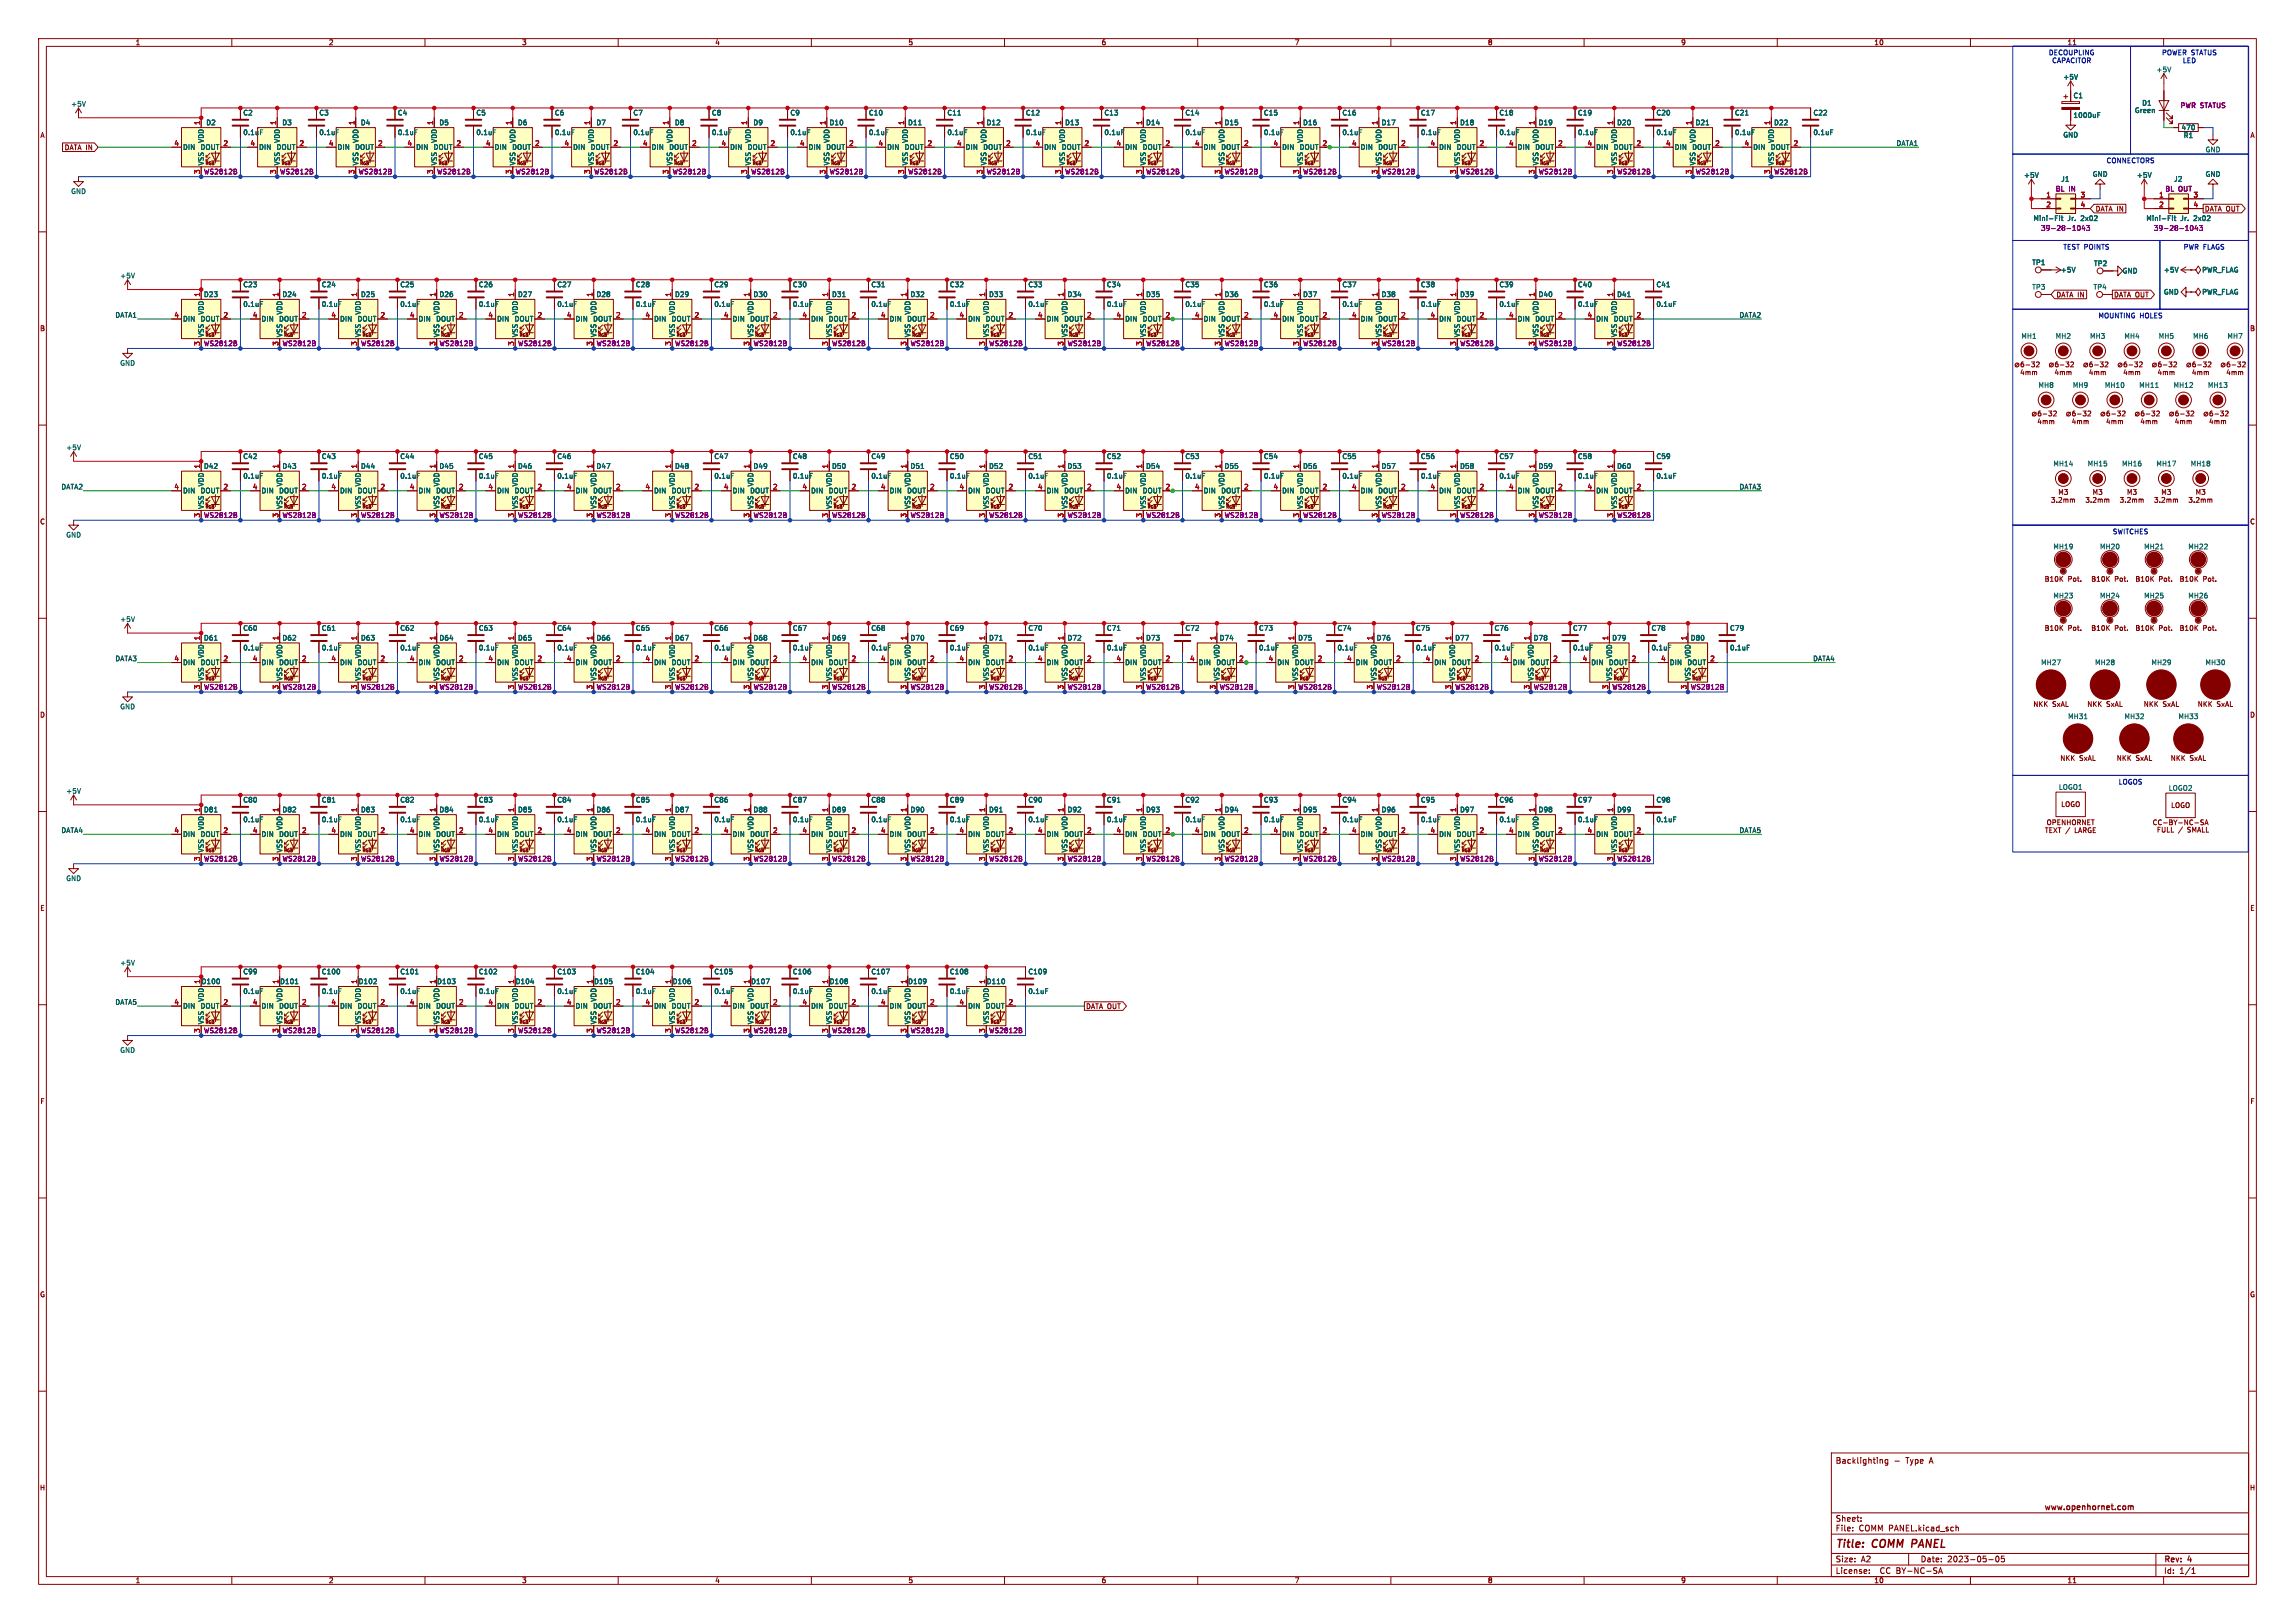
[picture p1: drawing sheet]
<svg xmlns="http://www.w3.org/2000/svg" width="594mm" height="420mm" viewBox="0 0 594 420" stroke-linecap="round" stroke-linejoin="round" font-family="sans-serif">
<defs><g id="words">
<g font-size="2.8" fill="#840000">
<text x="475" y="401">Title:</text>
<text x="484.5" y="401">COMM PANEL</text>
</g>
<g font-size="2.1" fill="#840000">
<text x="475" y="378.9">Backlighting</text>
<text x="493.2" y="378.9">Type</text>
<text x="499.3" y="378.9">A</text>
<text x="475" y="393.9">Sheet:</text>
<text x="529" y="391.1">www.openhornet.com</text>
<text x="475" y="396.4">File:</text>
<text x="481" y="396.4">COMM PANEL.kicad_sch</text>
<text x="475" y="407.4">License:</text>
<text x="475" y="404.4">Size:</text>
<text x="481.6" y="404.4">A2</text>
<text x="486.5" y="407.4">CC BY-NC-SA</text>
<text x="497" y="404.4">Date:</text>
<text x="503.9" y="404.4">2023-05-05</text>
<text x="560" y="404.6">Rev:</text>
<text x="560" y="407.4">Id:</text>
<text x="564" y="407.4">1/1</text>
<text x="566.2" y="404.6">4</text>
</g>
<g font-size="1.8" fill="#840000">
<text x="35" y="11.8">1</text>
<text x="85" y="11.8">2</text>
<text x="135" y="11.8">3</text>
<text x="185" y="11.8">4</text>
<text x="235" y="11.8">5</text>
<text x="285" y="11.8">6</text>
<text x="335" y="11.8">7</text>
<text x="385" y="11.8">8</text>
<text x="435" y="11.8">9</text>
<text x="485" y="11.8">10</text>
<text x="535" y="11.8">11</text>
<text x="10.4" y="35.8">A</text>
<text x="582.4" y="35.8">A</text>
<text x="16.7" y="39">DATA IN</text>
<text x="542.3" y="54.9">DATA IN</text>
<text x="570.5" y="54.9">DATA OUT</text>
<text x="532.1" y="77.1">DATA IN</text>
<text x="547.1" y="77.1">DATA OUT</text>
<text x="10.3" y="85.8">B</text>
<text x="582.3" y="85.8">B</text>
<text x="526.2" y="96.2">4mm</text>
<text x="535.1" y="96.2">4mm</text>
<text x="544" y="96.2">4mm</text>
<text x="552.9" y="96.2">4mm</text>
<text x="561.8" y="96.2">4mm</text>
<text x="570.7" y="96.2">4mm</text>
<text x="579.6" y="96.2">4mm</text>
<text x="530.7" y="108.9">4mm</text>
<text x="539.6" y="108.9">4mm</text>
<text x="548.5" y="108.9">4mm</text>
<text x="557.4" y="108.9">4mm</text>
<text x="566.2" y="108.9">4mm</text>
<text x="575.1" y="108.9">4mm</text>
<text x="10.3" y="135.8">C</text>
<text x="582.3" y="135.8">C</text>
<text x="529.1" y="150.7">B10K</text>
<text x="535.2" y="150.7">Pot.</text>
<text x="541.2" y="150.7">B10K</text>
<text x="547.3" y="150.7">Pot.</text>
<text x="552.6" y="150.7">B10K</text>
<text x="558.7" y="150.7">Pot.</text>
<text x="564.1" y="150.7">B10K</text>
<text x="570.1" y="150.7">Pot.</text>
<text x="529.1" y="163.4">B10K</text>
<text x="535.2" y="163.4">Pot.</text>
<text x="541.2" y="163.4">B10K</text>
<text x="547.3" y="163.4">Pot.</text>
<text x="552.6" y="163.4">B10K</text>
<text x="558.7" y="163.4">Pot.</text>
<text x="564.1" y="163.4">B10K</text>
<text x="570.1" y="163.4">Pot.</text>
<text x="10.3" y="185.8">D</text>
<text x="526.2" y="183.1">NKK</text>
<text x="531.2" y="183.1">SxAL</text>
<text x="540.2" y="183.1">NKK</text>
<text x="545.1" y="183.1">SxAL</text>
<text x="554.8" y="183.1">NKK</text>
<text x="559.7" y="183.1">SxAL</text>
<text x="568.7" y="183.1">NKK</text>
<text x="573.7" y="183.1">SxAL</text>
<text x="582.3" y="185.8">D</text>
<text x="533.2" y="197">NKK</text>
<text x="538.2" y="197">SxAL</text>
<text x="547.8" y="197">NKK</text>
<text x="552.8" y="197">SxAL</text>
<text x="561.8" y="197">NKK</text>
<text x="566.7" y="197">SxAL</text>
<text x="533.4" y="209">LOGO</text>
<text x="561.8" y="209.2">LOGO</text>
<text x="541.4" y="214.7">/</text>
<text x="557.1" y="213.7">CC-BY-NC-SA</text>
<text x="557.6" y="215.6">FULL</text>
<text x="565.7" y="215.6">SMALL</text>
<text x="10.4" y="235.8">E</text>
<text x="582.4" y="235.8">E</text>
<text x="281" y="261.3">DATA OUT</text>
<text x="10.4" y="285.8">F</text>
<text x="582.4" y="285.8">F</text>
<text x="10.3" y="335.8">G</text>
<text x="582.3" y="335.8">G</text>
<text x="10.3" y="385.8">H</text>
<text x="582.3" y="385.8">H</text>
<text x="35" y="409.8">1</text>
<text x="85" y="409.8">2</text>
<text x="135" y="409.8">3</text>
<text x="185" y="409.8">4</text>
<text x="235" y="409.8">5</text>
<text x="285" y="409.8">6</text>
<text x="335" y="409.8">7</text>
<text x="385" y="409.8">8</text>
<text x="435" y="409.8">9</text>
<text x="485" y="409.8">10</text>
<text x="535" y="409.8">11</text>
</g>
<g font-size="1.8" fill="#0000c2">
<text x="530.2" y="14.5">DECOUPLING</text>
<text x="531.1" y="16.6">CAPACITOR</text>
<text x="559.5" y="14.5">POWER STATUS</text>
<text x="564.9" y="16.6">LED</text>
<text x="545.1" y="42.5">CONNECTORS</text>
<text x="534" y="64.8">TEST POINTS</text>
<text x="565.1" y="64.8">PWR FLAGS</text>
<text x="543.1" y="82.6">MOUNTING HOLES</text>
<text x="546.8" y="138.5">SWITCHES</text>
<text x="548.3" y="203.3">LOGOS</text>
</g>
<g font-size="1.8" fill="#006464">
<text x="533.9" y="20.8">+5V</text>
<text x="558.1" y="18.9">+5V</text>
<text x="18.3" y="27.7">+5V</text>
<text x="536.6" y="25.6">C1</text>
<text x="552.5" y="29.4">Green</text>
<text x="554.4" y="27.5">D1</text>
<text x="53.3" y="32.6">D2</text>
<text x="62.9" y="30">C2</text>
<text x="62.9" y="35.1">0.1uF</text>
<text x="73" y="32.6">D3</text>
<text x="82.6" y="30">C3</text>
<text x="82.6" y="35.1">0.1uF</text>
<text x="93.3" y="32.6">D4</text>
<text x="102.9" y="30">C4</text>
<text x="102.9" y="35.1">0.1uF</text>
<text x="113.6" y="32.6">D5</text>
<text x="123.2" y="30">C5</text>
<text x="123.2" y="35.1">0.1uF</text>
<text x="134" y="32.6">D6</text>
<text x="143.5" y="30">C6</text>
<text x="143.5" y="35.1">0.1uF</text>
<text x="154.3" y="32.6">D7</text>
<text x="163.8" y="30">C7</text>
<text x="163.8" y="35.1">0.1uF</text>
<text x="174.6" y="32.6">D8</text>
<text x="184.2" y="30">C8</text>
<text x="184.2" y="35.1">0.1uF</text>
<text x="194.9" y="32.6">D9</text>
<text x="204.5" y="30">C9</text>
<text x="204.5" y="35.1">0.1uF</text>
<text x="214.6" y="32.6">D10</text>
<text x="224.8" y="30">C10</text>
<text x="224.8" y="35.1">0.1uF</text>
<text x="234.9" y="32.6">D11</text>
<text x="245.1" y="30">C11</text>
<text x="245.1" y="35.1">0.1uF</text>
<text x="255.3" y="32.6">D12</text>
<text x="265.4" y="30">C12</text>
<text x="265.4" y="35.1">0.1uF</text>
<text x="275.6" y="32.6">D13</text>
<text x="285.8" y="30">C13</text>
<text x="285.8" y="35.1">0.1uF</text>
<text x="296.5" y="32.6">D14</text>
<text x="306.7" y="30">C14</text>
<text x="306.7" y="35.1">0.1uF</text>
<text x="316.9" y="32.6">D15</text>
<text x="327" y="30">C15</text>
<text x="327" y="35.1">0.1uF</text>
<text x="337.2" y="32.6">D16</text>
<text x="347.4" y="30">C16</text>
<text x="347.4" y="35.1">0.1uF</text>
<text x="357.5" y="32.6">D17</text>
<text x="367.7" y="30">C17</text>
<text x="367.7" y="35.1">0.1uF</text>
<text x="377.8" y="32.6">D18</text>
<text x="388" y="30">C18</text>
<text x="388" y="35.1">0.1uF</text>
<text x="398.1" y="32.6">D19</text>
<text x="408.3" y="30">C19</text>
<text x="408.3" y="35.1">0.1uF</text>
<text x="418.5" y="32.6">D20</text>
<text x="428.6" y="30">C20</text>
<text x="428.6" y="35.1">0.1uF</text>
<text x="438.8" y="32.6">D21</text>
<text x="449" y="30">C21</text>
<text x="449" y="35.1">0.1uF</text>
<text x="459.1" y="32.6">D22</text>
<text x="469.3" y="30">C22</text>
<text x="469.3" y="35.1">0.1uF</text>
<text x="533.9" y="35.8">GND</text>
<text x="536.6" y="30.7">1000uF</text>
<text x="564.5" y="33.8">470</text>
<text x="565.1" y="35.9">R1</text>
<text x="47.2" y="38.9">DIN</text>
<text x="51.9" y="38.9">DOUT</text>
<text x="52.9" y="37" transform="rotate(-90 52.9 37)">VDD</text>
<text x="66.9" y="38.9">DIN</text>
<text x="71.6" y="38.9">DOUT</text>
<text x="72.6" y="37" transform="rotate(-90 72.6 37)">VDD</text>
<text x="87.2" y="38.9">DIN</text>
<text x="91.9" y="38.9">DOUT</text>
<text x="92.9" y="37" transform="rotate(-90 92.9 37)">VDD</text>
<text x="107.6" y="38.9">DIN</text>
<text x="112.2" y="38.9">DOUT</text>
<text x="113.2" y="37" transform="rotate(-90 113.2 37)">VDD</text>
<text x="127.9" y="38.9">DIN</text>
<text x="132.5" y="38.9">DOUT</text>
<text x="133.5" y="37" transform="rotate(-90 133.5 37)">VDD</text>
<text x="148.2" y="38.9">DIN</text>
<text x="152.8" y="38.9">DOUT</text>
<text x="153.9" y="37" transform="rotate(-90 153.9 37)">VDD</text>
<text x="168.5" y="38.9">DIN</text>
<text x="173.2" y="38.9">DOUT</text>
<text x="174.2" y="37" transform="rotate(-90 174.2 37)">VDD</text>
<text x="188.8" y="38.9">DIN</text>
<text x="193.5" y="38.9">DOUT</text>
<text x="194.5" y="37" transform="rotate(-90 194.5 37)">VDD</text>
<text x="209.2" y="38.9">DIN</text>
<text x="213.8" y="38.9">DOUT</text>
<text x="214.8" y="37" transform="rotate(-90 214.8 37)">VDD</text>
<text x="229.5" y="38.9">DIN</text>
<text x="234.1" y="38.9">DOUT</text>
<text x="235.1" y="37" transform="rotate(-90 235.1 37)">VDD</text>
<text x="249.8" y="38.9">DIN</text>
<text x="254.4" y="38.9">DOUT</text>
<text x="255.5" y="37" transform="rotate(-90 255.5 37)">VDD</text>
<text x="270.1" y="38.9">DIN</text>
<text x="274.8" y="38.9">DOUT</text>
<text x="275.8" y="37" transform="rotate(-90 275.8 37)">VDD</text>
<text x="291.1" y="38.9">DIN</text>
<text x="295.7" y="38.9">DOUT</text>
<text x="296.7" y="37" transform="rotate(-90 296.7 37)">VDD</text>
<text x="311.4" y="38.9">DIN</text>
<text x="316" y="38.9">DOUT</text>
<text x="317.1" y="37" transform="rotate(-90 317.1 37)">VDD</text>
<text x="331.7" y="38.9">DIN</text>
<text x="336.3" y="38.9">DOUT</text>
<text x="337.4" y="37" transform="rotate(-90 337.4 37)">VDD</text>
<text x="352" y="38.9">DIN</text>
<text x="356.7" y="38.9">DOUT</text>
<text x="357.7" y="37" transform="rotate(-90 357.7 37)">VDD</text>
<text x="372.4" y="38.9">DIN</text>
<text x="377" y="38.9">DOUT</text>
<text x="378" y="37" transform="rotate(-90 378 37)">VDD</text>
<text x="392.7" y="38.9">DIN</text>
<text x="397.3" y="38.9">DOUT</text>
<text x="398.3" y="37" transform="rotate(-90 398.3 37)">VDD</text>
<text x="413" y="38.9">DIN</text>
<text x="417.6" y="38.9">DOUT</text>
<text x="418.7" y="37" transform="rotate(-90 418.7 37)">VDD</text>
<text x="433.3" y="38.9">DIN</text>
<text x="437.9" y="38.9">DOUT</text>
<text x="439" y="37" transform="rotate(-90 439 37)">VDD</text>
<text x="453.6" y="38.9">DIN</text>
<text x="458.3" y="38.9">DOUT</text>
<text x="459.3" y="37" transform="rotate(-90 459.3 37)">VDD</text>
<text x="570.8" y="39.6">GND</text>
<text x="52.9" y="42.9" transform="rotate(-90 52.9 42.9)">VSS</text>
<text x="72.6" y="42.9" transform="rotate(-90 72.6 42.9)">VSS</text>
<text x="92.9" y="42.9" transform="rotate(-90 92.9 42.9)">VSS</text>
<text x="113.2" y="42.9" transform="rotate(-90 113.2 42.9)">VSS</text>
<text x="133.5" y="42.9" transform="rotate(-90 133.5 42.9)">VSS</text>
<text x="153.9" y="42.9" transform="rotate(-90 153.9 42.9)">VSS</text>
<text x="174.2" y="42.9" transform="rotate(-90 174.2 42.9)">VSS</text>
<text x="194.5" y="42.9" transform="rotate(-90 194.5 42.9)">VSS</text>
<text x="214.8" y="42.9" transform="rotate(-90 214.8 42.9)">VSS</text>
<text x="235.1" y="42.9" transform="rotate(-90 235.1 42.9)">VSS</text>
<text x="255.5" y="42.9" transform="rotate(-90 255.5 42.9)">VSS</text>
<text x="275.8" y="42.9" transform="rotate(-90 275.8 42.9)">VSS</text>
<text x="296.7" y="42.9" transform="rotate(-90 296.7 42.9)">VSS</text>
<text x="317.1" y="42.9" transform="rotate(-90 317.1 42.9)">VSS</text>
<text x="337.4" y="42.9" transform="rotate(-90 337.4 42.9)">VSS</text>
<text x="357.7" y="42.9" transform="rotate(-90 357.7 42.9)">VSS</text>
<text x="378" y="42.9" transform="rotate(-90 378 42.9)">VSS</text>
<text x="398.3" y="42.9" transform="rotate(-90 398.3 42.9)">VSS</text>
<text x="418.7" y="42.9" transform="rotate(-90 418.7 42.9)">VSS</text>
<text x="439" y="42.9" transform="rotate(-90 439 42.9)">VSS</text>
<text x="459.3" y="42.9" transform="rotate(-90 459.3 42.9)">VSS</text>
<text x="523.8" y="46.2">+5V</text>
<text x="533.4" y="47.2">J1</text>
<text x="541.6" y="45.9">GND</text>
<text x="553" y="46.2">+5V</text>
<text x="562.6" y="47.2">J2</text>
<text x="570.8" y="45.9">GND</text>
<text x="18.3" y="50.4">GND</text>
<text x="526.2" y="57.3">Mini-Fit</text>
<text x="535.1" y="57.3">Jr.</text>
<text x="538.6" y="57.3">2x02</text>
<text x="555.4" y="57.3">Mini-Fit</text>
<text x="564.3" y="57.3">Jr.</text>
<text x="567.8" y="57.3">2x02</text>
<text x="525.9" y="68.8">TP1</text>
<text x="533.3" y="70.7">+5V</text>
<text x="541.9" y="69">TP2</text>
<text x="549.3" y="70.9">GND</text>
<text x="560" y="70.7">+5V</text>
<text x="569.9" y="70.7">PWR_FLAG</text>
<text x="31" y="72.2">+5V</text>
<text x="52.7" y="77">D23</text>
<text x="62.9" y="74.5">C23</text>
<text x="73" y="77">D24</text>
<text x="83.2" y="74.5">C24</text>
<text x="93.3" y="77">D25</text>
<text x="103.5" y="74.5">C25</text>
<text x="113.7" y="77">D26</text>
<text x="123.8" y="74.5">C26</text>
<text x="134" y="77">D27</text>
<text x="144.2" y="74.5">C27</text>
<text x="154.3" y="77">D28</text>
<text x="164.5" y="74.5">C28</text>
<text x="174.6" y="77">D29</text>
<text x="184.8" y="74.5">C29</text>
<text x="194.9" y="77">D30</text>
<text x="205.1" y="74.5">C30</text>
<text x="215.3" y="77">D31</text>
<text x="225.4" y="74.5">C31</text>
<text x="235.6" y="77">D32</text>
<text x="245.8" y="74.5">C32</text>
<text x="255.9" y="77">D33</text>
<text x="266.1" y="74.5">C33</text>
<text x="276.2" y="77">D34</text>
<text x="286.4" y="74.5">C34</text>
<text x="296.5" y="77">D35</text>
<text x="306.7" y="74.5">C35</text>
<text x="316.9" y="77">D36</text>
<text x="327" y="74.5">C36</text>
<text x="337.2" y="77">D37</text>
<text x="347.4" y="74.5">C37</text>
<text x="357.5" y="77">D38</text>
<text x="367.7" y="74.5">C38</text>
<text x="377.8" y="77">D39</text>
<text x="388" y="74.5">C39</text>
<text x="398.1" y="77">D40</text>
<text x="408.3" y="74.5">C40</text>
<text x="418.5" y="77">D41</text>
<text x="428.6" y="74.5">C41</text>
<text x="525.9" y="75.1">TP3</text>
<text x="541.8" y="75.1">TP4</text>
<text x="560" y="76.4">GND</text>
<text x="569.9" y="76.4">PWR_FLAG</text>
<text x="47.2" y="83.4">DIN</text>
<text x="51.9" y="83.4">DOUT</text>
<text x="52.9" y="81.5" transform="rotate(-90 52.9 81.5)">VDD</text>
<text x="62.9" y="79.6">0.1uF</text>
<text x="67.6" y="83.4">DIN</text>
<text x="72.2" y="83.4">DOUT</text>
<text x="73.2" y="81.5" transform="rotate(-90 73.2 81.5)">VDD</text>
<text x="83.2" y="79.6">0.1uF</text>
<text x="87.9" y="83.4">DIN</text>
<text x="92.5" y="83.4">DOUT</text>
<text x="93.5" y="81.5" transform="rotate(-90 93.5 81.5)">VDD</text>
<text x="103.5" y="79.6">0.1uF</text>
<text x="108.2" y="83.4">DIN</text>
<text x="112.8" y="83.4">DOUT</text>
<text x="113.9" y="81.5" transform="rotate(-90 113.9 81.5)">VDD</text>
<text x="123.8" y="79.6">0.1uF</text>
<text x="128.5" y="83.4">DIN</text>
<text x="133.2" y="83.4">DOUT</text>
<text x="134.2" y="81.5" transform="rotate(-90 134.2 81.5)">VDD</text>
<text x="144.2" y="79.6">0.1uF</text>
<text x="148.8" y="83.4">DIN</text>
<text x="153.5" y="83.4">DOUT</text>
<text x="154.5" y="81.5" transform="rotate(-90 154.5 81.5)">VDD</text>
<text x="164.5" y="79.6">0.1uF</text>
<text x="169.2" y="83.4">DIN</text>
<text x="173.8" y="83.4">DOUT</text>
<text x="174.8" y="81.5" transform="rotate(-90 174.8 81.5)">VDD</text>
<text x="184.8" y="79.6">0.1uF</text>
<text x="189.5" y="83.4">DIN</text>
<text x="194.1" y="83.4">DOUT</text>
<text x="195.1" y="81.5" transform="rotate(-90 195.1 81.5)">VDD</text>
<text x="205.1" y="79.6">0.1uF</text>
<text x="209.8" y="83.4">DIN</text>
<text x="214.4" y="83.4">DOUT</text>
<text x="215.5" y="81.5" transform="rotate(-90 215.5 81.5)">VDD</text>
<text x="225.4" y="79.6">0.1uF</text>
<text x="230.1" y="83.4">DIN</text>
<text x="234.8" y="83.4">DOUT</text>
<text x="235.8" y="81.5" transform="rotate(-90 235.8 81.5)">VDD</text>
<text x="245.8" y="79.6">0.1uF</text>
<text x="250.4" y="83.4">DIN</text>
<text x="255.1" y="83.4">DOUT</text>
<text x="256.1" y="81.5" transform="rotate(-90 256.1 81.5)">VDD</text>
<text x="266.1" y="79.6">0.1uF</text>
<text x="270.8" y="83.4">DIN</text>
<text x="275.4" y="83.4">DOUT</text>
<text x="276.4" y="81.5" transform="rotate(-90 276.4 81.5)">VDD</text>
<text x="286.4" y="79.6">0.1uF</text>
<text x="291.1" y="83.4">DIN</text>
<text x="295.7" y="83.4">DOUT</text>
<text x="296.7" y="81.5" transform="rotate(-90 296.7 81.5)">VDD</text>
<text x="306.7" y="79.6">0.1uF</text>
<text x="311.4" y="83.4">DIN</text>
<text x="316" y="83.4">DOUT</text>
<text x="317.1" y="81.5" transform="rotate(-90 317.1 81.5)">VDD</text>
<text x="327" y="79.6">0.1uF</text>
<text x="331.7" y="83.4">DIN</text>
<text x="336.3" y="83.4">DOUT</text>
<text x="337.4" y="81.5" transform="rotate(-90 337.4 81.5)">VDD</text>
<text x="347.4" y="79.6">0.1uF</text>
<text x="352" y="83.4">DIN</text>
<text x="356.7" y="83.4">DOUT</text>
<text x="357.7" y="81.5" transform="rotate(-90 357.7 81.5)">VDD</text>
<text x="367.7" y="79.6">0.1uF</text>
<text x="372.4" y="83.4">DIN</text>
<text x="377" y="83.4">DOUT</text>
<text x="378" y="81.5" transform="rotate(-90 378 81.5)">VDD</text>
<text x="388" y="79.6">0.1uF</text>
<text x="392.7" y="83.4">DIN</text>
<text x="397.3" y="83.4">DOUT</text>
<text x="398.3" y="81.5" transform="rotate(-90 398.3 81.5)">VDD</text>
<text x="408.3" y="79.6">0.1uF</text>
<text x="413" y="83.4">DIN</text>
<text x="417.6" y="83.4">DOUT</text>
<text x="418.7" y="81.5" transform="rotate(-90 418.7 81.5)">VDD</text>
<text x="428.6" y="79.6">0.1uF</text>
<text x="52.9" y="87.4" transform="rotate(-90 52.9 87.4)">VSS</text>
<text x="73.2" y="87.4" transform="rotate(-90 73.2 87.4)">VSS</text>
<text x="93.5" y="87.4" transform="rotate(-90 93.5 87.4)">VSS</text>
<text x="113.9" y="87.4" transform="rotate(-90 113.9 87.4)">VSS</text>
<text x="134.2" y="87.4" transform="rotate(-90 134.2 87.4)">VSS</text>
<text x="154.5" y="87.4" transform="rotate(-90 154.5 87.4)">VSS</text>
<text x="174.8" y="87.4" transform="rotate(-90 174.8 87.4)">VSS</text>
<text x="195.1" y="87.4" transform="rotate(-90 195.1 87.4)">VSS</text>
<text x="215.5" y="87.4" transform="rotate(-90 215.5 87.4)">VSS</text>
<text x="235.8" y="87.4" transform="rotate(-90 235.8 87.4)">VSS</text>
<text x="256.1" y="87.4" transform="rotate(-90 256.1 87.4)">VSS</text>
<text x="276.4" y="87.4" transform="rotate(-90 276.4 87.4)">VSS</text>
<text x="296.7" y="87.4" transform="rotate(-90 296.7 87.4)">VSS</text>
<text x="317.1" y="87.4" transform="rotate(-90 317.1 87.4)">VSS</text>
<text x="337.4" y="87.4" transform="rotate(-90 337.4 87.4)">VSS</text>
<text x="357.7" y="87.4" transform="rotate(-90 357.7 87.4)">VSS</text>
<text x="378" y="87.4" transform="rotate(-90 378 87.4)">VSS</text>
<text x="398.3" y="87.4" transform="rotate(-90 398.3 87.4)">VSS</text>
<text x="418.7" y="87.4" transform="rotate(-90 418.7 87.4)">VSS</text>
<text x="523.1" y="87.8">MH1</text>
<text x="532" y="87.8">MH2</text>
<text x="540.9" y="87.8">MH3</text>
<text x="549.8" y="87.8">MH4</text>
<text x="558.6" y="87.8">MH5</text>
<text x="567.5" y="87.8">MH6</text>
<text x="576.4" y="87.8">MH7</text>
<text x="31" y="94.8">GND</text>
<text x="527.5" y="100.5">MH8</text>
<text x="536.4" y="100.5">MH9</text>
<text x="544.7" y="100.5">MH10</text>
<text x="553.6" y="100.5">MH11</text>
<text x="562.5" y="100.5">MH12</text>
<text x="571.4" y="100.5">MH13</text>
<text x="17.1" y="116.6">+5V</text>
<text x="62.9" y="118.9">C42</text>
<text x="83.2" y="118.9">C43</text>
<text x="103.5" y="118.9">C44</text>
<text x="123.8" y="118.9">C45</text>
<text x="144.2" y="118.9">C46</text>
<text x="184.8" y="118.9">C47</text>
<text x="205.1" y="118.9">C48</text>
<text x="225.4" y="118.9">C49</text>
<text x="245.8" y="118.9">C50</text>
<text x="266.1" y="118.9">C51</text>
<text x="286.4" y="118.9">C52</text>
<text x="306.7" y="118.9">C53</text>
<text x="327" y="118.9">C54</text>
<text x="347.4" y="118.9">C55</text>
<text x="367.7" y="118.9">C56</text>
<text x="388" y="118.9">C57</text>
<text x="408.3" y="118.9">C58</text>
<text x="428.6" y="118.9">C59</text>
<text x="52.7" y="121.5">D42</text>
<text x="52.9" y="125.9" transform="rotate(-90 52.9 125.9)">VDD</text>
<text x="62.9" y="124">0.1uF</text>
<text x="73" y="121.5">D43</text>
<text x="73.2" y="125.9" transform="rotate(-90 73.2 125.9)">VDD</text>
<text x="83.2" y="124">0.1uF</text>
<text x="93.3" y="121.5">D44</text>
<text x="93.5" y="125.9" transform="rotate(-90 93.5 125.9)">VDD</text>
<text x="103.5" y="124">0.1uF</text>
<text x="113.7" y="121.5">D45</text>
<text x="113.9" y="125.9" transform="rotate(-90 113.9 125.9)">VDD</text>
<text x="123.8" y="124">0.1uF</text>
<text x="134" y="121.5">D46</text>
<text x="134.2" y="125.9" transform="rotate(-90 134.2 125.9)">VDD</text>
<text x="144.2" y="124">0.1uF</text>
<text x="154.3" y="121.5">D47</text>
<text x="154.5" y="125.9" transform="rotate(-90 154.5 125.9)">VDD</text>
<text x="174.6" y="121.5">D48</text>
<text x="174.8" y="125.9" transform="rotate(-90 174.8 125.9)">VDD</text>
<text x="184.8" y="124">0.1uF</text>
<text x="194.9" y="121.5">D49</text>
<text x="195.1" y="125.9" transform="rotate(-90 195.1 125.9)">VDD</text>
<text x="205.1" y="124">0.1uF</text>
<text x="215.3" y="121.5">D50</text>
<text x="215.5" y="125.9" transform="rotate(-90 215.5 125.9)">VDD</text>
<text x="225.4" y="124">0.1uF</text>
<text x="235.6" y="121.5">D51</text>
<text x="235.8" y="125.9" transform="rotate(-90 235.8 125.9)">VDD</text>
<text x="245.8" y="124">0.1uF</text>
<text x="255.9" y="121.5">D52</text>
<text x="256.1" y="125.9" transform="rotate(-90 256.1 125.9)">VDD</text>
<text x="266.1" y="124">0.1uF</text>
<text x="276.2" y="121.5">D53</text>
<text x="276.4" y="125.9" transform="rotate(-90 276.4 125.9)">VDD</text>
<text x="286.4" y="124">0.1uF</text>
<text x="296.5" y="121.5">D54</text>
<text x="296.7" y="125.9" transform="rotate(-90 296.7 125.9)">VDD</text>
<text x="306.7" y="124">0.1uF</text>
<text x="316.9" y="121.5">D55</text>
<text x="317.1" y="125.9" transform="rotate(-90 317.1 125.9)">VDD</text>
<text x="327" y="124">0.1uF</text>
<text x="337.2" y="121.5">D56</text>
<text x="337.4" y="125.9" transform="rotate(-90 337.4 125.9)">VDD</text>
<text x="347.4" y="124">0.1uF</text>
<text x="357.5" y="121.5">D57</text>
<text x="357.7" y="125.9" transform="rotate(-90 357.7 125.9)">VDD</text>
<text x="367.7" y="124">0.1uF</text>
<text x="377.8" y="121.5">D58</text>
<text x="378" y="125.9" transform="rotate(-90 378 125.9)">VDD</text>
<text x="388" y="124">0.1uF</text>
<text x="398.1" y="121.5">D59</text>
<text x="398.3" y="125.9" transform="rotate(-90 398.3 125.9)">VDD</text>
<text x="408.3" y="124">0.1uF</text>
<text x="418.5" y="121.5">D60</text>
<text x="418.7" y="125.9" transform="rotate(-90 418.7 125.9)">VDD</text>
<text x="428.6" y="124">0.1uF</text>
<text x="531.4" y="120.8">MH14</text>
<text x="540.3" y="120.8">MH15</text>
<text x="549.2" y="120.8">MH16</text>
<text x="558" y="120.8">MH17</text>
<text x="566.9" y="120.8">MH18</text>
<text x="47.2" y="127.8">DIN</text>
<text x="51.9" y="127.8">DOUT</text>
<text x="52.9" y="131.8" transform="rotate(-90 52.9 131.8)">VSS</text>
<text x="67.6" y="127.8">DIN</text>
<text x="72.2" y="127.8">DOUT</text>
<text x="73.2" y="131.8" transform="rotate(-90 73.2 131.8)">VSS</text>
<text x="87.9" y="127.8">DIN</text>
<text x="92.5" y="127.8">DOUT</text>
<text x="93.5" y="131.8" transform="rotate(-90 93.5 131.8)">VSS</text>
<text x="108.2" y="127.8">DIN</text>
<text x="112.8" y="127.8">DOUT</text>
<text x="113.9" y="131.8" transform="rotate(-90 113.9 131.8)">VSS</text>
<text x="128.5" y="127.8">DIN</text>
<text x="133.2" y="127.8">DOUT</text>
<text x="134.2" y="131.8" transform="rotate(-90 134.2 131.8)">VSS</text>
<text x="148.8" y="127.8">DIN</text>
<text x="153.5" y="127.8">DOUT</text>
<text x="154.5" y="131.8" transform="rotate(-90 154.5 131.8)">VSS</text>
<text x="169.2" y="127.8">DIN</text>
<text x="173.8" y="127.8">DOUT</text>
<text x="174.8" y="131.8" transform="rotate(-90 174.8 131.8)">VSS</text>
<text x="189.5" y="127.8">DIN</text>
<text x="194.1" y="127.8">DOUT</text>
<text x="195.1" y="131.8" transform="rotate(-90 195.1 131.8)">VSS</text>
<text x="209.8" y="127.8">DIN</text>
<text x="214.4" y="127.8">DOUT</text>
<text x="215.5" y="131.8" transform="rotate(-90 215.5 131.8)">VSS</text>
<text x="230.1" y="127.8">DIN</text>
<text x="234.8" y="127.8">DOUT</text>
<text x="235.8" y="131.8" transform="rotate(-90 235.8 131.8)">VSS</text>
<text x="250.4" y="127.8">DIN</text>
<text x="255.1" y="127.8">DOUT</text>
<text x="256.1" y="131.8" transform="rotate(-90 256.1 131.8)">VSS</text>
<text x="270.8" y="127.8">DIN</text>
<text x="275.4" y="127.8">DOUT</text>
<text x="276.4" y="131.8" transform="rotate(-90 276.4 131.8)">VSS</text>
<text x="291.1" y="127.8">DIN</text>
<text x="295.7" y="127.8">DOUT</text>
<text x="296.7" y="131.8" transform="rotate(-90 296.7 131.8)">VSS</text>
<text x="311.4" y="127.8">DIN</text>
<text x="316" y="127.8">DOUT</text>
<text x="317.1" y="131.8" transform="rotate(-90 317.1 131.8)">VSS</text>
<text x="331.7" y="127.8">DIN</text>
<text x="336.3" y="127.8">DOUT</text>
<text x="337.4" y="131.8" transform="rotate(-90 337.4 131.8)">VSS</text>
<text x="352" y="127.8">DIN</text>
<text x="356.7" y="127.8">DOUT</text>
<text x="357.7" y="131.8" transform="rotate(-90 357.7 131.8)">VSS</text>
<text x="372.4" y="127.8">DIN</text>
<text x="377" y="127.8">DOUT</text>
<text x="378" y="131.8" transform="rotate(-90 378 131.8)">VSS</text>
<text x="392.7" y="127.8">DIN</text>
<text x="397.3" y="127.8">DOUT</text>
<text x="398.3" y="131.8" transform="rotate(-90 398.3 131.8)">VSS</text>
<text x="413" y="127.8">DIN</text>
<text x="417.6" y="127.8">DOUT</text>
<text x="418.7" y="131.8" transform="rotate(-90 418.7 131.8)">VSS</text>
<text x="17.1" y="139.3">GND</text>
<text x="531.4" y="142.3">MH19</text>
<text x="543.4" y="142.3">MH20</text>
<text x="554.9" y="142.3">MH21</text>
<text x="566.3" y="142.3">MH22</text>
<text x="531.4" y="155">MH23</text>
<text x="543.4" y="155">MH24</text>
<text x="554.9" y="155">MH25</text>
<text x="566.3" y="155">MH26</text>
<text x="31" y="161.1">+5V</text>
<text x="52.7" y="165.9">D61</text>
<text x="62.9" y="163.4">C60</text>
<text x="73" y="165.9">D62</text>
<text x="83.2" y="163.4">C61</text>
<text x="93.3" y="165.9">D63</text>
<text x="103.5" y="163.4">C62</text>
<text x="113.7" y="165.9">D64</text>
<text x="123.8" y="163.4">C63</text>
<text x="134" y="165.9">D65</text>
<text x="144.2" y="163.4">C64</text>
<text x="154.3" y="165.9">D66</text>
<text x="164.5" y="163.4">C65</text>
<text x="174.6" y="165.9">D67</text>
<text x="184.8" y="163.4">C66</text>
<text x="194.9" y="165.9">D68</text>
<text x="205.1" y="163.4">C67</text>
<text x="215.3" y="165.9">D69</text>
<text x="225.4" y="163.4">C68</text>
<text x="235.6" y="165.9">D70</text>
<text x="245.8" y="163.4">C69</text>
<text x="255.9" y="165.9">D71</text>
<text x="266.1" y="163.4">C70</text>
<text x="276.2" y="165.9">D72</text>
<text x="286.4" y="163.4">C71</text>
<text x="296.5" y="165.9">D73</text>
<text x="306.7" y="163.4">C72</text>
<text x="315.6" y="165.9">D74</text>
<text x="325.8" y="163.4">C73</text>
<text x="335.9" y="165.9">D75</text>
<text x="346.1" y="163.4">C74</text>
<text x="356.2" y="165.9">D76</text>
<text x="366.4" y="163.4">C75</text>
<text x="376.6" y="165.9">D77</text>
<text x="386.7" y="163.4">C76</text>
<text x="396.9" y="165.9">D78</text>
<text x="407" y="163.4">C77</text>
<text x="417.2" y="165.9">D79</text>
<text x="427.4" y="163.4">C78</text>
<text x="437.5" y="165.9">D80</text>
<text x="447.7" y="163.4">C79</text>
<text x="47.2" y="172.3">DIN</text>
<text x="51.9" y="172.3">DOUT</text>
<text x="52.9" y="170.4" transform="rotate(-90 52.9 170.4)">VDD</text>
<text x="62.9" y="168.5">0.1uF</text>
<text x="67.6" y="172.3">DIN</text>
<text x="72.2" y="172.3">DOUT</text>
<text x="73.2" y="170.4" transform="rotate(-90 73.2 170.4)">VDD</text>
<text x="83.2" y="168.5">0.1uF</text>
<text x="87.9" y="172.3">DIN</text>
<text x="92.5" y="172.3">DOUT</text>
<text x="93.5" y="170.4" transform="rotate(-90 93.5 170.4)">VDD</text>
<text x="103.5" y="168.5">0.1uF</text>
<text x="108.2" y="172.3">DIN</text>
<text x="112.8" y="172.3">DOUT</text>
<text x="113.9" y="170.4" transform="rotate(-90 113.9 170.4)">VDD</text>
<text x="123.8" y="168.5">0.1uF</text>
<text x="128.5" y="172.3">DIN</text>
<text x="133.2" y="172.3">DOUT</text>
<text x="134.2" y="170.4" transform="rotate(-90 134.2 170.4)">VDD</text>
<text x="144.2" y="168.5">0.1uF</text>
<text x="148.8" y="172.3">DIN</text>
<text x="153.5" y="172.3">DOUT</text>
<text x="154.5" y="170.4" transform="rotate(-90 154.5 170.4)">VDD</text>
<text x="164.5" y="168.5">0.1uF</text>
<text x="169.2" y="172.3">DIN</text>
<text x="173.8" y="172.3">DOUT</text>
<text x="174.8" y="170.4" transform="rotate(-90 174.8 170.4)">VDD</text>
<text x="184.8" y="168.5">0.1uF</text>
<text x="189.5" y="172.3">DIN</text>
<text x="194.1" y="172.3">DOUT</text>
<text x="195.1" y="170.4" transform="rotate(-90 195.1 170.4)">VDD</text>
<text x="205.1" y="168.5">0.1uF</text>
<text x="209.8" y="172.3">DIN</text>
<text x="214.4" y="172.3">DOUT</text>
<text x="215.5" y="170.4" transform="rotate(-90 215.5 170.4)">VDD</text>
<text x="225.4" y="168.5">0.1uF</text>
<text x="230.1" y="172.3">DIN</text>
<text x="234.8" y="172.3">DOUT</text>
<text x="235.8" y="170.4" transform="rotate(-90 235.8 170.4)">VDD</text>
<text x="245.8" y="168.5">0.1uF</text>
<text x="250.4" y="172.3">DIN</text>
<text x="255.1" y="172.3">DOUT</text>
<text x="256.1" y="170.4" transform="rotate(-90 256.1 170.4)">VDD</text>
<text x="266.1" y="168.5">0.1uF</text>
<text x="270.8" y="172.3">DIN</text>
<text x="275.4" y="172.3">DOUT</text>
<text x="276.4" y="170.4" transform="rotate(-90 276.4 170.4)">VDD</text>
<text x="286.4" y="168.5">0.1uF</text>
<text x="291.1" y="172.3">DIN</text>
<text x="295.7" y="172.3">DOUT</text>
<text x="296.7" y="170.4" transform="rotate(-90 296.7 170.4)">VDD</text>
<text x="310.1" y="172.3">DIN</text>
<text x="314.8" y="172.3">DOUT</text>
<text x="315.8" y="170.4" transform="rotate(-90 315.8 170.4)">VDD</text>
<text x="325.8" y="168.5">0.1uF</text>
<text x="330.5" y="172.3">DIN</text>
<text x="335.1" y="172.3">DOUT</text>
<text x="336.1" y="170.4" transform="rotate(-90 336.1 170.4)">VDD</text>
<text x="346.1" y="168.5">0.1uF</text>
<text x="350.8" y="172.3">DIN</text>
<text x="355.4" y="172.3">DOUT</text>
<text x="356.4" y="170.4" transform="rotate(-90 356.4 170.4)">VDD</text>
<text x="366.4" y="168.5">0.1uF</text>
<text x="371.1" y="172.3">DIN</text>
<text x="375.7" y="172.3">DOUT</text>
<text x="376.7" y="170.4" transform="rotate(-90 376.7 170.4)">VDD</text>
<text x="386.7" y="168.5">0.1uF</text>
<text x="391.4" y="172.3">DIN</text>
<text x="396" y="172.3">DOUT</text>
<text x="397.1" y="170.4" transform="rotate(-90 397.1 170.4)">VDD</text>
<text x="407" y="168.5">0.1uF</text>
<text x="411.7" y="172.3">DIN</text>
<text x="416.4" y="172.3">DOUT</text>
<text x="417.4" y="170.4" transform="rotate(-90 417.4 170.4)">VDD</text>
<text x="427.4" y="168.5">0.1uF</text>
<text x="432.1" y="172.3">DIN</text>
<text x="436.7" y="172.3">DOUT</text>
<text x="437.7" y="170.4" transform="rotate(-90 437.7 170.4)">VDD</text>
<text x="447.7" y="168.5">0.1uF</text>
<text x="528.2" y="172.3">MH27</text>
<text x="542.2" y="172.3">MH28</text>
<text x="556.8" y="172.3">MH29</text>
<text x="570.7" y="172.3">MH30</text>
<text x="52.9" y="176.3" transform="rotate(-90 52.9 176.3)">VSS</text>
<text x="73.2" y="176.3" transform="rotate(-90 73.2 176.3)">VSS</text>
<text x="93.5" y="176.3" transform="rotate(-90 93.5 176.3)">VSS</text>
<text x="113.9" y="176.3" transform="rotate(-90 113.9 176.3)">VSS</text>
<text x="134.2" y="176.3" transform="rotate(-90 134.2 176.3)">VSS</text>
<text x="154.5" y="176.3" transform="rotate(-90 154.5 176.3)">VSS</text>
<text x="174.8" y="176.3" transform="rotate(-90 174.8 176.3)">VSS</text>
<text x="195.1" y="176.3" transform="rotate(-90 195.1 176.3)">VSS</text>
<text x="215.5" y="176.3" transform="rotate(-90 215.5 176.3)">VSS</text>
<text x="235.8" y="176.3" transform="rotate(-90 235.8 176.3)">VSS</text>
<text x="256.1" y="176.3" transform="rotate(-90 256.1 176.3)">VSS</text>
<text x="276.4" y="176.3" transform="rotate(-90 276.4 176.3)">VSS</text>
<text x="296.7" y="176.3" transform="rotate(-90 296.7 176.3)">VSS</text>
<text x="315.8" y="176.3" transform="rotate(-90 315.8 176.3)">VSS</text>
<text x="336.1" y="176.3" transform="rotate(-90 336.1 176.3)">VSS</text>
<text x="356.4" y="176.3" transform="rotate(-90 356.4 176.3)">VSS</text>
<text x="376.7" y="176.3" transform="rotate(-90 376.7 176.3)">VSS</text>
<text x="397.1" y="176.3" transform="rotate(-90 397.1 176.3)">VSS</text>
<text x="417.4" y="176.3" transform="rotate(-90 417.4 176.3)">VSS</text>
<text x="437.7" y="176.3" transform="rotate(-90 437.7 176.3)">VSS</text>
<text x="31" y="183.7">GND</text>
<text x="535.2" y="186.2">MH31</text>
<text x="549.8" y="186.2">MH32</text>
<text x="563.8" y="186.2">MH33</text>
<text x="17.1" y="205.5">+5V</text>
<text x="62.9" y="207.8">C80</text>
<text x="83.2" y="207.8">C81</text>
<text x="103.5" y="207.8">C82</text>
<text x="123.8" y="207.8">C83</text>
<text x="144.2" y="207.8">C84</text>
<text x="164.5" y="207.8">C85</text>
<text x="184.8" y="207.8">C86</text>
<text x="205.1" y="207.8">C87</text>
<text x="225.4" y="207.8">C88</text>
<text x="245.8" y="207.8">C89</text>
<text x="266.1" y="207.8">C90</text>
<text x="286.4" y="207.8">C91</text>
<text x="306.7" y="207.8">C92</text>
<text x="327" y="207.8">C93</text>
<text x="347.4" y="207.8">C94</text>
<text x="367.7" y="207.8">C95</text>
<text x="388" y="207.8">C96</text>
<text x="408.3" y="207.8">C97</text>
<text x="428.6" y="207.8">C98</text>
<text x="532.8" y="204.5">LOGO1</text>
<text x="561.2" y="204.8">LOGO2</text>
<text x="52.7" y="210.4">D81</text>
<text x="52.9" y="214.8" transform="rotate(-90 52.9 214.8)">VDD</text>
<text x="62.9" y="212.9">0.1uF</text>
<text x="73" y="210.4">D82</text>
<text x="73.2" y="214.8" transform="rotate(-90 73.2 214.8)">VDD</text>
<text x="83.2" y="212.9">0.1uF</text>
<text x="93.3" y="210.4">D83</text>
<text x="93.5" y="214.8" transform="rotate(-90 93.5 214.8)">VDD</text>
<text x="103.5" y="212.9">0.1uF</text>
<text x="113.7" y="210.4">D84</text>
<text x="113.9" y="214.8" transform="rotate(-90 113.9 214.8)">VDD</text>
<text x="123.8" y="212.9">0.1uF</text>
<text x="134" y="210.4">D85</text>
<text x="134.2" y="214.8" transform="rotate(-90 134.2 214.8)">VDD</text>
<text x="144.2" y="212.9">0.1uF</text>
<text x="154.3" y="210.4">D86</text>
<text x="154.5" y="214.8" transform="rotate(-90 154.5 214.8)">VDD</text>
<text x="164.5" y="212.9">0.1uF</text>
<text x="174.6" y="210.4">D87</text>
<text x="174.8" y="214.8" transform="rotate(-90 174.8 214.8)">VDD</text>
<text x="184.8" y="212.9">0.1uF</text>
<text x="194.9" y="210.4">D88</text>
<text x="195.1" y="214.8" transform="rotate(-90 195.1 214.8)">VDD</text>
<text x="205.1" y="212.9">0.1uF</text>
<text x="215.3" y="210.4">D89</text>
<text x="215.5" y="214.8" transform="rotate(-90 215.5 214.8)">VDD</text>
<text x="225.4" y="212.9">0.1uF</text>
<text x="235.6" y="210.4">D90</text>
<text x="235.8" y="214.8" transform="rotate(-90 235.8 214.8)">VDD</text>
<text x="245.8" y="212.9">0.1uF</text>
<text x="255.9" y="210.4">D91</text>
<text x="256.1" y="214.8" transform="rotate(-90 256.1 214.8)">VDD</text>
<text x="266.1" y="212.9">0.1uF</text>
<text x="276.2" y="210.4">D92</text>
<text x="276.4" y="214.8" transform="rotate(-90 276.4 214.8)">VDD</text>
<text x="286.4" y="212.9">0.1uF</text>
<text x="296.5" y="210.4">D93</text>
<text x="296.7" y="214.8" transform="rotate(-90 296.7 214.8)">VDD</text>
<text x="306.7" y="212.9">0.1uF</text>
<text x="316.9" y="210.4">D94</text>
<text x="317.1" y="214.8" transform="rotate(-90 317.1 214.8)">VDD</text>
<text x="327" y="212.9">0.1uF</text>
<text x="337.2" y="210.4">D95</text>
<text x="337.4" y="214.8" transform="rotate(-90 337.4 214.8)">VDD</text>
<text x="347.4" y="212.9">0.1uF</text>
<text x="357.5" y="210.4">D96</text>
<text x="357.7" y="214.8" transform="rotate(-90 357.7 214.8)">VDD</text>
<text x="367.7" y="212.9">0.1uF</text>
<text x="377.8" y="210.4">D97</text>
<text x="378" y="214.8" transform="rotate(-90 378 214.8)">VDD</text>
<text x="388" y="212.9">0.1uF</text>
<text x="398.1" y="210.4">D98</text>
<text x="398.3" y="214.8" transform="rotate(-90 398.3 214.8)">VDD</text>
<text x="408.3" y="212.9">0.1uF</text>
<text x="418.5" y="210.4">D99</text>
<text x="418.7" y="214.8" transform="rotate(-90 418.7 214.8)">VDD</text>
<text x="428.6" y="212.9">0.1uF</text>
<text x="47.2" y="216.7">DIN</text>
<text x="51.9" y="216.7">DOUT</text>
<text x="52.9" y="220.7" transform="rotate(-90 52.9 220.7)">VSS</text>
<text x="67.6" y="216.7">DIN</text>
<text x="72.2" y="216.7">DOUT</text>
<text x="73.2" y="220.7" transform="rotate(-90 73.2 220.7)">VSS</text>
<text x="87.9" y="216.7">DIN</text>
<text x="92.5" y="216.7">DOUT</text>
<text x="93.5" y="220.7" transform="rotate(-90 93.5 220.7)">VSS</text>
<text x="108.2" y="216.7">DIN</text>
<text x="112.8" y="216.7">DOUT</text>
<text x="113.9" y="220.7" transform="rotate(-90 113.9 220.7)">VSS</text>
<text x="128.5" y="216.7">DIN</text>
<text x="133.2" y="216.7">DOUT</text>
<text x="134.2" y="220.7" transform="rotate(-90 134.2 220.7)">VSS</text>
<text x="148.8" y="216.7">DIN</text>
<text x="153.5" y="216.7">DOUT</text>
<text x="154.5" y="220.7" transform="rotate(-90 154.5 220.7)">VSS</text>
<text x="169.2" y="216.7">DIN</text>
<text x="173.8" y="216.7">DOUT</text>
<text x="174.8" y="220.7" transform="rotate(-90 174.8 220.7)">VSS</text>
<text x="189.5" y="216.7">DIN</text>
<text x="194.1" y="216.7">DOUT</text>
<text x="195.1" y="220.7" transform="rotate(-90 195.1 220.7)">VSS</text>
<text x="209.8" y="216.7">DIN</text>
<text x="214.4" y="216.7">DOUT</text>
<text x="215.5" y="220.7" transform="rotate(-90 215.5 220.7)">VSS</text>
<text x="230.1" y="216.7">DIN</text>
<text x="234.8" y="216.7">DOUT</text>
<text x="235.8" y="220.7" transform="rotate(-90 235.8 220.7)">VSS</text>
<text x="250.4" y="216.7">DIN</text>
<text x="255.1" y="216.7">DOUT</text>
<text x="256.1" y="220.7" transform="rotate(-90 256.1 220.7)">VSS</text>
<text x="270.8" y="216.7">DIN</text>
<text x="275.4" y="216.7">DOUT</text>
<text x="276.4" y="220.7" transform="rotate(-90 276.4 220.7)">VSS</text>
<text x="291.1" y="216.7">DIN</text>
<text x="295.7" y="216.7">DOUT</text>
<text x="296.7" y="220.7" transform="rotate(-90 296.7 220.7)">VSS</text>
<text x="311.4" y="216.7">DIN</text>
<text x="316" y="216.7">DOUT</text>
<text x="317.1" y="220.7" transform="rotate(-90 317.1 220.7)">VSS</text>
<text x="331.7" y="216.7">DIN</text>
<text x="336.3" y="216.7">DOUT</text>
<text x="337.4" y="220.7" transform="rotate(-90 337.4 220.7)">VSS</text>
<text x="352" y="216.7">DIN</text>
<text x="356.7" y="216.7">DOUT</text>
<text x="357.7" y="220.7" transform="rotate(-90 357.7 220.7)">VSS</text>
<text x="372.4" y="216.7">DIN</text>
<text x="377" y="216.7">DOUT</text>
<text x="378" y="220.7" transform="rotate(-90 378 220.7)">VSS</text>
<text x="392.7" y="216.7">DIN</text>
<text x="397.3" y="216.7">DOUT</text>
<text x="398.3" y="220.7" transform="rotate(-90 398.3 220.7)">VSS</text>
<text x="413" y="216.7">DIN</text>
<text x="417.6" y="216.7">DOUT</text>
<text x="418.7" y="220.7" transform="rotate(-90 418.7 220.7)">VSS</text>
<text x="17.1" y="228.2">GND</text>
<text x="31" y="250">+5V</text>
<text x="52.1" y="254.8">D100</text>
<text x="62.9" y="252.3">C99</text>
<text x="62.9" y="257.4">0.1uF</text>
<text x="72.4" y="254.8">D101</text>
<text x="83.2" y="252.3">C100</text>
<text x="83.2" y="257.4">0.1uF</text>
<text x="92.7" y="254.8">D102</text>
<text x="103.5" y="252.3">C101</text>
<text x="103.5" y="257.4">0.1uF</text>
<text x="113.1" y="254.8">D103</text>
<text x="123.8" y="252.3">C102</text>
<text x="123.8" y="257.4">0.1uF</text>
<text x="133.4" y="254.8">D104</text>
<text x="144.2" y="252.3">C103</text>
<text x="144.2" y="257.4">0.1uF</text>
<text x="153.7" y="254.8">D105</text>
<text x="164.5" y="252.3">C104</text>
<text x="164.5" y="257.4">0.1uF</text>
<text x="174" y="254.8">D106</text>
<text x="184.8" y="252.3">C105</text>
<text x="184.8" y="257.4">0.1uF</text>
<text x="194.3" y="254.8">D107</text>
<text x="205.1" y="252.3">C106</text>
<text x="205.1" y="257.4">0.1uF</text>
<text x="214.7" y="254.8">D108</text>
<text x="225.4" y="252.3">C107</text>
<text x="225.4" y="257.4">0.1uF</text>
<text x="235" y="254.8">D109</text>
<text x="245.8" y="252.3">C108</text>
<text x="245.8" y="257.4">0.1uF</text>
<text x="255.3" y="254.8">D110</text>
<text x="266.1" y="252.3">C109</text>
<text x="266.1" y="257.4">0.1uF</text>
<text x="47.2" y="261.2">DIN</text>
<text x="51.9" y="261.2">DOUT</text>
<text x="52.9" y="259.3" transform="rotate(-90 52.9 259.3)">VDD</text>
<text x="67.6" y="261.2">DIN</text>
<text x="72.2" y="261.2">DOUT</text>
<text x="73.2" y="259.3" transform="rotate(-90 73.2 259.3)">VDD</text>
<text x="87.9" y="261.2">DIN</text>
<text x="92.5" y="261.2">DOUT</text>
<text x="93.5" y="259.3" transform="rotate(-90 93.5 259.3)">VDD</text>
<text x="108.2" y="261.2">DIN</text>
<text x="112.8" y="261.2">DOUT</text>
<text x="113.9" y="259.3" transform="rotate(-90 113.9 259.3)">VDD</text>
<text x="128.5" y="261.2">DIN</text>
<text x="133.2" y="261.2">DOUT</text>
<text x="134.2" y="259.3" transform="rotate(-90 134.2 259.3)">VDD</text>
<text x="148.8" y="261.2">DIN</text>
<text x="153.5" y="261.2">DOUT</text>
<text x="154.5" y="259.3" transform="rotate(-90 154.5 259.3)">VDD</text>
<text x="169.2" y="261.2">DIN</text>
<text x="173.8" y="261.2">DOUT</text>
<text x="174.8" y="259.3" transform="rotate(-90 174.8 259.3)">VDD</text>
<text x="189.5" y="261.2">DIN</text>
<text x="194.1" y="261.2">DOUT</text>
<text x="195.1" y="259.3" transform="rotate(-90 195.1 259.3)">VDD</text>
<text x="209.8" y="261.2">DIN</text>
<text x="214.4" y="261.2">DOUT</text>
<text x="215.5" y="259.3" transform="rotate(-90 215.5 259.3)">VDD</text>
<text x="230.1" y="261.2">DIN</text>
<text x="234.8" y="261.2">DOUT</text>
<text x="235.8" y="259.3" transform="rotate(-90 235.8 259.3)">VDD</text>
<text x="250.4" y="261.2">DIN</text>
<text x="255.1" y="261.2">DOUT</text>
<text x="256.1" y="259.3" transform="rotate(-90 256.1 259.3)">VDD</text>
<text x="52.9" y="265.2" transform="rotate(-90 52.9 265.2)">VSS</text>
<text x="73.2" y="265.2" transform="rotate(-90 73.2 265.2)">VSS</text>
<text x="93.5" y="265.2" transform="rotate(-90 93.5 265.2)">VSS</text>
<text x="113.9" y="265.2" transform="rotate(-90 113.9 265.2)">VSS</text>
<text x="134.2" y="265.2" transform="rotate(-90 134.2 265.2)">VSS</text>
<text x="154.5" y="265.2" transform="rotate(-90 154.5 265.2)">VSS</text>
<text x="174.8" y="265.2" transform="rotate(-90 174.8 265.2)">VSS</text>
<text x="195.1" y="265.2" transform="rotate(-90 195.1 265.2)">VSS</text>
<text x="215.5" y="265.2" transform="rotate(-90 215.5 265.2)">VSS</text>
<text x="235.8" y="265.2" transform="rotate(-90 235.8 265.2)">VSS</text>
<text x="256.1" y="265.2" transform="rotate(-90 256.1 265.2)">VSS</text>
<text x="31" y="272.6">GND</text>
</g>
<g font-size="1.8" fill="#840084">
<text x="564.3" y="28.1">PWR STATUS</text>
<text x="52.7" y="45.3">WS2812B</text>
<text x="72.4" y="45.3">WS2812B</text>
<text x="92.7" y="45.3">WS2812B</text>
<text x="113" y="45.3">WS2812B</text>
<text x="133.3" y="45.3">WS2812B</text>
<text x="153.7" y="45.3">WS2812B</text>
<text x="174" y="45.3">WS2812B</text>
<text x="194.3" y="45.3">WS2812B</text>
<text x="214.6" y="45.3">WS2812B</text>
<text x="234.9" y="45.3">WS2812B</text>
<text x="255.3" y="45.3">WS2812B</text>
<text x="275.6" y="45.3">WS2812B</text>
<text x="296.5" y="45.3">WS2812B</text>
<text x="316.9" y="45.3">WS2812B</text>
<text x="337.2" y="45.3">WS2812B</text>
<text x="357.5" y="45.3">WS2812B</text>
<text x="377.8" y="45.3">WS2812B</text>
<text x="398.1" y="45.3">WS2812B</text>
<text x="418.5" y="45.3">WS2812B</text>
<text x="438.8" y="45.3">WS2812B</text>
<text x="459.1" y="45.3">WS2812B</text>
<text x="532" y="49.7">BL IN</text>
<text x="560.4" y="49.7">BL OUT</text>
<text x="528.2" y="59.9">39-28-1043</text>
<text x="557.4" y="59.9">39-28-1043</text>
<text x="52.7" y="89.7">WS2812B</text>
<text x="73" y="89.7">WS2812B</text>
<text x="93.3" y="89.7">WS2812B</text>
<text x="113.7" y="89.7">WS2812B</text>
<text x="134" y="89.7">WS2812B</text>
<text x="154.3" y="89.7">WS2812B</text>
<text x="174.6" y="89.7">WS2812B</text>
<text x="194.9" y="89.7">WS2812B</text>
<text x="215.3" y="89.7">WS2812B</text>
<text x="235.6" y="89.7">WS2812B</text>
<text x="255.9" y="89.7">WS2812B</text>
<text x="276.2" y="89.7">WS2812B</text>
<text x="296.5" y="89.7">WS2812B</text>
<text x="316.9" y="89.7">WS2812B</text>
<text x="337.2" y="89.7">WS2812B</text>
<text x="357.5" y="89.7">WS2812B</text>
<text x="377.8" y="89.7">WS2812B</text>
<text x="398.1" y="89.7">WS2812B</text>
<text x="418.5" y="89.7">WS2812B</text>
<text x="52.7" y="134.2">WS2812B</text>
<text x="73" y="134.2">WS2812B</text>
<text x="93.3" y="134.2">WS2812B</text>
<text x="113.7" y="134.2">WS2812B</text>
<text x="134" y="134.2">WS2812B</text>
<text x="154.3" y="134.2">WS2812B</text>
<text x="174.6" y="134.2">WS2812B</text>
<text x="194.9" y="134.2">WS2812B</text>
<text x="215.3" y="134.2">WS2812B</text>
<text x="235.6" y="134.2">WS2812B</text>
<text x="255.9" y="134.2">WS2812B</text>
<text x="276.2" y="134.2">WS2812B</text>
<text x="296.5" y="134.2">WS2812B</text>
<text x="316.9" y="134.2">WS2812B</text>
<text x="337.2" y="134.2">WS2812B</text>
<text x="357.5" y="134.2">WS2812B</text>
<text x="377.8" y="134.2">WS2812B</text>
<text x="398.1" y="134.2">WS2812B</text>
<text x="418.5" y="134.2">WS2812B</text>
<text x="52.7" y="178.6">WS2812B</text>
<text x="73" y="178.6">WS2812B</text>
<text x="93.3" y="178.6">WS2812B</text>
<text x="113.7" y="178.6">WS2812B</text>
<text x="134" y="178.6">WS2812B</text>
<text x="154.3" y="178.6">WS2812B</text>
<text x="174.6" y="178.6">WS2812B</text>
<text x="194.9" y="178.6">WS2812B</text>
<text x="215.3" y="178.6">WS2812B</text>
<text x="235.6" y="178.6">WS2812B</text>
<text x="255.9" y="178.6">WS2812B</text>
<text x="276.2" y="178.6">WS2812B</text>
<text x="296.5" y="178.6">WS2812B</text>
<text x="315.6" y="178.6">WS2812B</text>
<text x="335.9" y="178.6">WS2812B</text>
<text x="356.2" y="178.6">WS2812B</text>
<text x="376.6" y="178.6">WS2812B</text>
<text x="396.9" y="178.6">WS2812B</text>
<text x="417.2" y="178.6">WS2812B</text>
<text x="437.5" y="178.6">WS2812B</text>
<text x="52.7" y="223.1">WS2812B</text>
<text x="73" y="223.1">WS2812B</text>
<text x="93.3" y="223.1">WS2812B</text>
<text x="113.7" y="223.1">WS2812B</text>
<text x="134" y="223.1">WS2812B</text>
<text x="154.3" y="223.1">WS2812B</text>
<text x="174.6" y="223.1">WS2812B</text>
<text x="194.9" y="223.1">WS2812B</text>
<text x="215.3" y="223.1">WS2812B</text>
<text x="235.6" y="223.1">WS2812B</text>
<text x="255.9" y="223.1">WS2812B</text>
<text x="276.2" y="223.1">WS2812B</text>
<text x="296.5" y="223.1">WS2812B</text>
<text x="316.9" y="223.1">WS2812B</text>
<text x="337.2" y="223.1">WS2812B</text>
<text x="357.5" y="223.1">WS2812B</text>
<text x="377.8" y="223.1">WS2812B</text>
<text x="398.1" y="223.1">WS2812B</text>
<text x="418.5" y="223.1">WS2812B</text>
<text x="52.7" y="267.5">WS2812B</text>
<text x="73" y="267.5">WS2812B</text>
<text x="93.3" y="267.5">WS2812B</text>
<text x="113.7" y="267.5">WS2812B</text>
<text x="134" y="267.5">WS2812B</text>
<text x="154.3" y="267.5">WS2812B</text>
<text x="174.6" y="267.5">WS2812B</text>
<text x="194.9" y="267.5">WS2812B</text>
<text x="215.3" y="267.5">WS2812B</text>
<text x="235.6" y="267.5">WS2812B</text>
<text x="255.9" y="267.5">WS2812B</text>
</g>
<g font-size="1.8" fill="#a90000">
<text x="51.8" y="32.4" transform="rotate(-90 51.8 32.4)">1</text>
<text x="71.5" y="32.4" transform="rotate(-90 71.5 32.4)">1</text>
<text x="91.8" y="32.4" transform="rotate(-90 91.8 32.4)">1</text>
<text x="112.1" y="32.4" transform="rotate(-90 112.1 32.4)">1</text>
<text x="132.5" y="32.4" transform="rotate(-90 132.5 32.4)">1</text>
<text x="152.8" y="32.4" transform="rotate(-90 152.8 32.4)">1</text>
<text x="173.1" y="32.4" transform="rotate(-90 173.1 32.4)">1</text>
<text x="193.4" y="32.4" transform="rotate(-90 193.4 32.4)">1</text>
<text x="213.7" y="32.4" transform="rotate(-90 213.7 32.4)">1</text>
<text x="234.1" y="32.4" transform="rotate(-90 234.1 32.4)">1</text>
<text x="254.4" y="32.4" transform="rotate(-90 254.4 32.4)">1</text>
<text x="274.7" y="32.4" transform="rotate(-90 274.7 32.4)">1</text>
<text x="295.7" y="32.4" transform="rotate(-90 295.7 32.4)">1</text>
<text x="316" y="32.4" transform="rotate(-90 316 32.4)">1</text>
<text x="336.3" y="32.4" transform="rotate(-90 336.3 32.4)">1</text>
<text x="356.6" y="32.4" transform="rotate(-90 356.6 32.4)">1</text>
<text x="376.9" y="32.4" transform="rotate(-90 376.9 32.4)">1</text>
<text x="397.3" y="32.4" transform="rotate(-90 397.3 32.4)">1</text>
<text x="417.6" y="32.4" transform="rotate(-90 417.6 32.4)">1</text>
<text x="437.9" y="32.4" transform="rotate(-90 437.9 32.4)">1</text>
<text x="458.2" y="32.4" transform="rotate(-90 458.2 32.4)">1</text>
<text x="45.1" y="37.8">4</text>
<text x="57.8" y="37.8">2</text>
<text x="64.7" y="37.8">4</text>
<text x="77.4" y="37.8">2</text>
<text x="85.1" y="37.8">4</text>
<text x="97.8" y="37.8">2</text>
<text x="105.4" y="37.8">4</text>
<text x="118.1" y="37.8">2</text>
<text x="125.7" y="37.8">4</text>
<text x="138.4" y="37.8">2</text>
<text x="146" y="37.8">4</text>
<text x="158.7" y="37.8">2</text>
<text x="166.3" y="37.8">4</text>
<text x="179" y="37.8">2</text>
<text x="186.7" y="37.8">4</text>
<text x="199.4" y="37.8">2</text>
<text x="207" y="37.8">4</text>
<text x="219.7" y="37.8">2</text>
<text x="227.3" y="37.8">4</text>
<text x="240" y="37.8">2</text>
<text x="247.6" y="37.8">4</text>
<text x="260.3" y="37.8">2</text>
<text x="267.9" y="37.8">4</text>
<text x="280.6" y="37.8">2</text>
<text x="288.9" y="37.8">4</text>
<text x="301.6" y="37.8">2</text>
<text x="309.2" y="37.8">4</text>
<text x="321.9" y="37.8">2</text>
<text x="329.5" y="37.8">4</text>
<text x="342.2" y="37.8">2</text>
<text x="349.9" y="37.8">4</text>
<text x="362.6" y="37.8">2</text>
<text x="370.2" y="37.8">4</text>
<text x="382.9" y="37.8">2</text>
<text x="390.5" y="37.8">4</text>
<text x="403.2" y="37.8">2</text>
<text x="410.8" y="37.8">4</text>
<text x="423.5" y="37.8">2</text>
<text x="431.1" y="37.8">4</text>
<text x="443.8" y="37.8">2</text>
<text x="451.5" y="37.8">4</text>
<text x="464.2" y="37.8">2</text>
<text x="51.8" y="45.1" transform="rotate(-90 51.8 45.1)">3</text>
<text x="71.5" y="45.1" transform="rotate(-90 71.5 45.1)">3</text>
<text x="91.8" y="45.1" transform="rotate(-90 91.8 45.1)">3</text>
<text x="112.1" y="45.1" transform="rotate(-90 112.1 45.1)">3</text>
<text x="132.5" y="45.1" transform="rotate(-90 132.5 45.1)">3</text>
<text x="152.8" y="45.1" transform="rotate(-90 152.8 45.1)">3</text>
<text x="173.1" y="45.1" transform="rotate(-90 173.1 45.1)">3</text>
<text x="193.4" y="45.1" transform="rotate(-90 193.4 45.1)">3</text>
<text x="213.7" y="45.1" transform="rotate(-90 213.7 45.1)">3</text>
<text x="234.1" y="45.1" transform="rotate(-90 234.1 45.1)">3</text>
<text x="254.4" y="45.1" transform="rotate(-90 254.4 45.1)">3</text>
<text x="274.7" y="45.1" transform="rotate(-90 274.7 45.1)">3</text>
<text x="295.7" y="45.1" transform="rotate(-90 295.7 45.1)">3</text>
<text x="316" y="45.1" transform="rotate(-90 316 45.1)">3</text>
<text x="336.3" y="45.1" transform="rotate(-90 336.3 45.1)">3</text>
<text x="356.6" y="45.1" transform="rotate(-90 356.6 45.1)">3</text>
<text x="376.9" y="45.1" transform="rotate(-90 376.9 45.1)">3</text>
<text x="397.3" y="45.1" transform="rotate(-90 397.3 45.1)">3</text>
<text x="417.6" y="45.1" transform="rotate(-90 417.6 45.1)">3</text>
<text x="437.9" y="45.1" transform="rotate(-90 437.9 45.1)">3</text>
<text x="458.2" y="45.1" transform="rotate(-90 458.2 45.1)">3</text>
<text x="529.6" y="51.2">1</text>
<text x="529.6" y="53.7">2</text>
<text x="538.4" y="51.2">3</text>
<text x="538.4" y="53.7">4</text>
<text x="558.8" y="51.2">1</text>
<text x="558.8" y="53.7">2</text>
<text x="567.7" y="51.2">3</text>
<text x="567.7" y="53.7">4</text>
<text x="51.8" y="76.9" transform="rotate(-90 51.8 76.9)">1</text>
<text x="72.1" y="76.9" transform="rotate(-90 72.1 76.9)">1</text>
<text x="92.5" y="76.9" transform="rotate(-90 92.5 76.9)">1</text>
<text x="112.8" y="76.9" transform="rotate(-90 112.8 76.9)">1</text>
<text x="133.1" y="76.9" transform="rotate(-90 133.1 76.9)">1</text>
<text x="153.4" y="76.9" transform="rotate(-90 153.4 76.9)">1</text>
<text x="173.7" y="76.9" transform="rotate(-90 173.7 76.9)">1</text>
<text x="194.1" y="76.9" transform="rotate(-90 194.1 76.9)">1</text>
<text x="214.4" y="76.9" transform="rotate(-90 214.4 76.9)">1</text>
<text x="234.7" y="76.9" transform="rotate(-90 234.7 76.9)">1</text>
<text x="255" y="76.9" transform="rotate(-90 255 76.9)">1</text>
<text x="275.3" y="76.9" transform="rotate(-90 275.3 76.9)">1</text>
<text x="295.7" y="76.9" transform="rotate(-90 295.7 76.9)">1</text>
<text x="316" y="76.9" transform="rotate(-90 316 76.9)">1</text>
<text x="336.3" y="76.9" transform="rotate(-90 336.3 76.9)">1</text>
<text x="356.6" y="76.9" transform="rotate(-90 356.6 76.9)">1</text>
<text x="376.9" y="76.9" transform="rotate(-90 376.9 76.9)">1</text>
<text x="397.3" y="76.9" transform="rotate(-90 397.3 76.9)">1</text>
<text x="417.6" y="76.9" transform="rotate(-90 417.6 76.9)">1</text>
<text x="45.1" y="82.3">4</text>
<text x="57.8" y="82.3">2</text>
<text x="65.4" y="82.3">4</text>
<text x="78.1" y="82.3">2</text>
<text x="85.7" y="82.3">4</text>
<text x="98.4" y="82.3">2</text>
<text x="106" y="82.3">4</text>
<text x="118.7" y="82.3">2</text>
<text x="126.3" y="82.3">4</text>
<text x="139" y="82.3">2</text>
<text x="146.7" y="82.3">4</text>
<text x="159.4" y="82.3">2</text>
<text x="167" y="82.3">4</text>
<text x="179.7" y="82.3">2</text>
<text x="187.3" y="82.3">4</text>
<text x="200" y="82.3">2</text>
<text x="207.6" y="82.3">4</text>
<text x="220.3" y="82.3">2</text>
<text x="227.9" y="82.3">4</text>
<text x="240.6" y="82.3">2</text>
<text x="248.3" y="82.3">4</text>
<text x="261" y="82.3">2</text>
<text x="268.6" y="82.3">4</text>
<text x="281.3" y="82.3">2</text>
<text x="288.9" y="82.3">4</text>
<text x="301.6" y="82.3">2</text>
<text x="309.2" y="82.3">4</text>
<text x="321.9" y="82.3">2</text>
<text x="329.5" y="82.3">4</text>
<text x="342.2" y="82.3">2</text>
<text x="349.9" y="82.3">4</text>
<text x="362.6" y="82.3">2</text>
<text x="370.2" y="82.3">4</text>
<text x="382.9" y="82.3">2</text>
<text x="390.5" y="82.3">4</text>
<text x="403.2" y="82.3">2</text>
<text x="410.8" y="82.3">4</text>
<text x="423.5" y="82.3">2</text>
<text x="51.8" y="89.6" transform="rotate(-90 51.8 89.6)">3</text>
<text x="72.1" y="89.6" transform="rotate(-90 72.1 89.6)">3</text>
<text x="92.5" y="89.6" transform="rotate(-90 92.5 89.6)">3</text>
<text x="112.8" y="89.6" transform="rotate(-90 112.8 89.6)">3</text>
<text x="133.1" y="89.6" transform="rotate(-90 133.1 89.6)">3</text>
<text x="153.4" y="89.6" transform="rotate(-90 153.4 89.6)">3</text>
<text x="173.7" y="89.6" transform="rotate(-90 173.7 89.6)">3</text>
<text x="194.1" y="89.6" transform="rotate(-90 194.1 89.6)">3</text>
<text x="214.4" y="89.6" transform="rotate(-90 214.4 89.6)">3</text>
<text x="234.7" y="89.6" transform="rotate(-90 234.7 89.6)">3</text>
<text x="255" y="89.6" transform="rotate(-90 255 89.6)">3</text>
<text x="275.3" y="89.6" transform="rotate(-90 275.3 89.6)">3</text>
<text x="295.7" y="89.6" transform="rotate(-90 295.7 89.6)">3</text>
<text x="316" y="89.6" transform="rotate(-90 316 89.6)">3</text>
<text x="336.3" y="89.6" transform="rotate(-90 336.3 89.6)">3</text>
<text x="356.6" y="89.6" transform="rotate(-90 356.6 89.6)">3</text>
<text x="376.9" y="89.6" transform="rotate(-90 376.9 89.6)">3</text>
<text x="397.3" y="89.6" transform="rotate(-90 397.3 89.6)">3</text>
<text x="417.6" y="89.6" transform="rotate(-90 417.6 89.6)">3</text>
<text x="51.8" y="121.3" transform="rotate(-90 51.8 121.3)">1</text>
<text x="72.1" y="121.3" transform="rotate(-90 72.1 121.3)">1</text>
<text x="92.5" y="121.3" transform="rotate(-90 92.5 121.3)">1</text>
<text x="112.8" y="121.3" transform="rotate(-90 112.8 121.3)">1</text>
<text x="133.1" y="121.3" transform="rotate(-90 133.1 121.3)">1</text>
<text x="153.4" y="121.3" transform="rotate(-90 153.4 121.3)">1</text>
<text x="173.7" y="121.3" transform="rotate(-90 173.7 121.3)">1</text>
<text x="194.1" y="121.3" transform="rotate(-90 194.1 121.3)">1</text>
<text x="214.4" y="121.3" transform="rotate(-90 214.4 121.3)">1</text>
<text x="234.7" y="121.3" transform="rotate(-90 234.7 121.3)">1</text>
<text x="255" y="121.3" transform="rotate(-90 255 121.3)">1</text>
<text x="275.3" y="121.3" transform="rotate(-90 275.3 121.3)">1</text>
<text x="295.7" y="121.3" transform="rotate(-90 295.7 121.3)">1</text>
<text x="316" y="121.3" transform="rotate(-90 316 121.3)">1</text>
<text x="336.3" y="121.3" transform="rotate(-90 336.3 121.3)">1</text>
<text x="356.6" y="121.3" transform="rotate(-90 356.6 121.3)">1</text>
<text x="376.9" y="121.3" transform="rotate(-90 376.9 121.3)">1</text>
<text x="397.3" y="121.3" transform="rotate(-90 397.3 121.3)">1</text>
<text x="417.6" y="121.3" transform="rotate(-90 417.6 121.3)">1</text>
<text x="45.1" y="126.7">4</text>
<text x="57.8" y="126.7">2</text>
<text x="65.4" y="126.7">4</text>
<text x="78.1" y="126.7">2</text>
<text x="85.7" y="126.7">4</text>
<text x="98.4" y="126.7">2</text>
<text x="106" y="126.7">4</text>
<text x="118.7" y="126.7">2</text>
<text x="126.3" y="126.7">4</text>
<text x="139" y="126.7">2</text>
<text x="146.7" y="126.7">4</text>
<text x="159.4" y="126.7">2</text>
<text x="167" y="126.7">4</text>
<text x="179.7" y="126.7">2</text>
<text x="187.3" y="126.7">4</text>
<text x="200" y="126.7">2</text>
<text x="207.6" y="126.7">4</text>
<text x="220.3" y="126.7">2</text>
<text x="227.9" y="126.7">4</text>
<text x="240.6" y="126.7">2</text>
<text x="248.3" y="126.7">4</text>
<text x="261" y="126.7">2</text>
<text x="268.6" y="126.7">4</text>
<text x="281.3" y="126.7">2</text>
<text x="288.9" y="126.7">4</text>
<text x="301.6" y="126.7">2</text>
<text x="309.2" y="126.7">4</text>
<text x="321.9" y="126.7">2</text>
<text x="329.5" y="126.7">4</text>
<text x="342.2" y="126.7">2</text>
<text x="349.9" y="126.7">4</text>
<text x="362.6" y="126.7">2</text>
<text x="370.2" y="126.7">4</text>
<text x="382.9" y="126.7">2</text>
<text x="390.5" y="126.7">4</text>
<text x="403.2" y="126.7">2</text>
<text x="410.8" y="126.7">4</text>
<text x="423.5" y="126.7">2</text>
<text x="51.8" y="134" transform="rotate(-90 51.8 134)">3</text>
<text x="72.1" y="134" transform="rotate(-90 72.1 134)">3</text>
<text x="92.5" y="134" transform="rotate(-90 92.5 134)">3</text>
<text x="112.8" y="134" transform="rotate(-90 112.8 134)">3</text>
<text x="133.1" y="134" transform="rotate(-90 133.1 134)">3</text>
<text x="153.4" y="134" transform="rotate(-90 153.4 134)">3</text>
<text x="173.7" y="134" transform="rotate(-90 173.7 134)">3</text>
<text x="194.1" y="134" transform="rotate(-90 194.1 134)">3</text>
<text x="214.4" y="134" transform="rotate(-90 214.4 134)">3</text>
<text x="234.7" y="134" transform="rotate(-90 234.7 134)">3</text>
<text x="255" y="134" transform="rotate(-90 255 134)">3</text>
<text x="275.3" y="134" transform="rotate(-90 275.3 134)">3</text>
<text x="295.7" y="134" transform="rotate(-90 295.7 134)">3</text>
<text x="316" y="134" transform="rotate(-90 316 134)">3</text>
<text x="336.3" y="134" transform="rotate(-90 336.3 134)">3</text>
<text x="356.6" y="134" transform="rotate(-90 356.6 134)">3</text>
<text x="376.9" y="134" transform="rotate(-90 376.9 134)">3</text>
<text x="397.3" y="134" transform="rotate(-90 397.3 134)">3</text>
<text x="417.6" y="134" transform="rotate(-90 417.6 134)">3</text>
<text x="51.8" y="165.8" transform="rotate(-90 51.8 165.8)">1</text>
<text x="72.1" y="165.8" transform="rotate(-90 72.1 165.8)">1</text>
<text x="92.5" y="165.8" transform="rotate(-90 92.5 165.8)">1</text>
<text x="112.8" y="165.8" transform="rotate(-90 112.8 165.8)">1</text>
<text x="133.1" y="165.8" transform="rotate(-90 133.1 165.8)">1</text>
<text x="153.4" y="165.8" transform="rotate(-90 153.4 165.8)">1</text>
<text x="173.7" y="165.8" transform="rotate(-90 173.7 165.8)">1</text>
<text x="194.1" y="165.8" transform="rotate(-90 194.1 165.8)">1</text>
<text x="214.4" y="165.8" transform="rotate(-90 214.4 165.8)">1</text>
<text x="234.7" y="165.8" transform="rotate(-90 234.7 165.8)">1</text>
<text x="255" y="165.8" transform="rotate(-90 255 165.8)">1</text>
<text x="275.3" y="165.8" transform="rotate(-90 275.3 165.8)">1</text>
<text x="295.7" y="165.8" transform="rotate(-90 295.7 165.8)">1</text>
<text x="314.7" y="165.8" transform="rotate(-90 314.7 165.8)">1</text>
<text x="335" y="165.8" transform="rotate(-90 335 165.8)">1</text>
<text x="355.3" y="165.8" transform="rotate(-90 355.3 165.8)">1</text>
<text x="375.7" y="165.8" transform="rotate(-90 375.7 165.8)">1</text>
<text x="396" y="165.8" transform="rotate(-90 396 165.8)">1</text>
<text x="416.3" y="165.8" transform="rotate(-90 416.3 165.8)">1</text>
<text x="436.6" y="165.8" transform="rotate(-90 436.6 165.8)">1</text>
<text x="45.1" y="171.2">4</text>
<text x="57.8" y="171.2">2</text>
<text x="65.4" y="171.2">4</text>
<text x="78.1" y="171.2">2</text>
<text x="85.7" y="171.2">4</text>
<text x="98.4" y="171.2">2</text>
<text x="106" y="171.2">4</text>
<text x="118.7" y="171.2">2</text>
<text x="126.3" y="171.2">4</text>
<text x="139" y="171.2">2</text>
<text x="146.7" y="171.2">4</text>
<text x="159.4" y="171.2">2</text>
<text x="167" y="171.2">4</text>
<text x="179.7" y="171.2">2</text>
<text x="187.3" y="171.2">4</text>
<text x="200" y="171.2">2</text>
<text x="207.6" y="171.2">4</text>
<text x="220.3" y="171.2">2</text>
<text x="227.9" y="171.2">4</text>
<text x="240.6" y="171.2">2</text>
<text x="248.3" y="171.2">4</text>
<text x="261" y="171.2">2</text>
<text x="268.6" y="171.2">4</text>
<text x="281.3" y="171.2">2</text>
<text x="288.9" y="171.2">4</text>
<text x="301.6" y="171.2">2</text>
<text x="307.9" y="171.2">4</text>
<text x="320.6" y="171.2">2</text>
<text x="328.3" y="171.2">4</text>
<text x="341" y="171.2">2</text>
<text x="348.6" y="171.2">4</text>
<text x="361.3" y="171.2">2</text>
<text x="368.9" y="171.2">4</text>
<text x="381.6" y="171.2">2</text>
<text x="389.2" y="171.2">4</text>
<text x="401.9" y="171.2">2</text>
<text x="409.5" y="171.2">4</text>
<text x="422.2" y="171.2">2</text>
<text x="429.9" y="171.2">4</text>
<text x="442.6" y="171.2">2</text>
<text x="51.8" y="178.5" transform="rotate(-90 51.8 178.5)">3</text>
<text x="72.1" y="178.5" transform="rotate(-90 72.1 178.5)">3</text>
<text x="92.5" y="178.5" transform="rotate(-90 92.5 178.5)">3</text>
<text x="112.8" y="178.5" transform="rotate(-90 112.8 178.5)">3</text>
<text x="133.1" y="178.5" transform="rotate(-90 133.1 178.5)">3</text>
<text x="153.4" y="178.5" transform="rotate(-90 153.4 178.5)">3</text>
<text x="173.7" y="178.5" transform="rotate(-90 173.7 178.5)">3</text>
<text x="194.1" y="178.5" transform="rotate(-90 194.1 178.5)">3</text>
<text x="214.4" y="178.5" transform="rotate(-90 214.4 178.5)">3</text>
<text x="234.7" y="178.5" transform="rotate(-90 234.7 178.5)">3</text>
<text x="255" y="178.5" transform="rotate(-90 255 178.5)">3</text>
<text x="275.3" y="178.5" transform="rotate(-90 275.3 178.5)">3</text>
<text x="295.7" y="178.5" transform="rotate(-90 295.7 178.5)">3</text>
<text x="314.7" y="178.5" transform="rotate(-90 314.7 178.5)">3</text>
<text x="335" y="178.5" transform="rotate(-90 335 178.5)">3</text>
<text x="355.3" y="178.5" transform="rotate(-90 355.3 178.5)">3</text>
<text x="375.7" y="178.5" transform="rotate(-90 375.7 178.5)">3</text>
<text x="396" y="178.5" transform="rotate(-90 396 178.5)">3</text>
<text x="416.3" y="178.5" transform="rotate(-90 416.3 178.5)">3</text>
<text x="436.6" y="178.5" transform="rotate(-90 436.6 178.5)">3</text>
<text x="45.1" y="215.6">4</text>
<text x="51.8" y="210.2" transform="rotate(-90 51.8 210.2)">1</text>
<text x="57.8" y="215.6">2</text>
<text x="65.4" y="215.6">4</text>
<text x="72.1" y="210.2" transform="rotate(-90 72.1 210.2)">1</text>
<text x="78.1" y="215.6">2</text>
<text x="85.7" y="215.6">4</text>
<text x="92.5" y="210.2" transform="rotate(-90 92.5 210.2)">1</text>
<text x="98.4" y="215.6">2</text>
<text x="106" y="215.6">4</text>
<text x="112.8" y="210.2" transform="rotate(-90 112.8 210.2)">1</text>
<text x="118.7" y="215.6">2</text>
<text x="126.3" y="215.6">4</text>
<text x="133.1" y="210.2" transform="rotate(-90 133.1 210.2)">1</text>
<text x="139" y="215.6">2</text>
<text x="146.7" y="215.6">4</text>
<text x="153.4" y="210.2" transform="rotate(-90 153.4 210.2)">1</text>
<text x="159.4" y="215.6">2</text>
<text x="167" y="215.6">4</text>
<text x="173.7" y="210.2" transform="rotate(-90 173.7 210.2)">1</text>
<text x="179.7" y="215.6">2</text>
<text x="187.3" y="215.6">4</text>
<text x="194.1" y="210.2" transform="rotate(-90 194.1 210.2)">1</text>
<text x="200" y="215.6">2</text>
<text x="207.6" y="215.6">4</text>
<text x="214.4" y="210.2" transform="rotate(-90 214.4 210.2)">1</text>
<text x="220.3" y="215.6">2</text>
<text x="227.9" y="215.6">4</text>
<text x="234.7" y="210.2" transform="rotate(-90 234.7 210.2)">1</text>
<text x="240.6" y="215.6">2</text>
<text x="248.3" y="215.6">4</text>
<text x="255" y="210.2" transform="rotate(-90 255 210.2)">1</text>
<text x="261" y="215.6">2</text>
<text x="268.6" y="215.6">4</text>
<text x="275.3" y="210.2" transform="rotate(-90 275.3 210.2)">1</text>
<text x="281.3" y="215.6">2</text>
<text x="288.9" y="215.6">4</text>
<text x="295.7" y="210.2" transform="rotate(-90 295.7 210.2)">1</text>
<text x="301.6" y="215.6">2</text>
<text x="309.2" y="215.6">4</text>
<text x="316" y="210.2" transform="rotate(-90 316 210.2)">1</text>
<text x="321.9" y="215.6">2</text>
<text x="329.5" y="215.6">4</text>
<text x="336.3" y="210.2" transform="rotate(-90 336.3 210.2)">1</text>
<text x="342.2" y="215.6">2</text>
<text x="349.9" y="215.6">4</text>
<text x="356.6" y="210.2" transform="rotate(-90 356.6 210.2)">1</text>
<text x="362.6" y="215.6">2</text>
<text x="370.2" y="215.6">4</text>
<text x="376.9" y="210.2" transform="rotate(-90 376.9 210.2)">1</text>
<text x="382.9" y="215.6">2</text>
<text x="390.5" y="215.6">4</text>
<text x="397.3" y="210.2" transform="rotate(-90 397.3 210.2)">1</text>
<text x="403.2" y="215.6">2</text>
<text x="410.8" y="215.6">4</text>
<text x="417.6" y="210.2" transform="rotate(-90 417.6 210.2)">1</text>
<text x="423.5" y="215.6">2</text>
<text x="51.8" y="222.9" transform="rotate(-90 51.8 222.9)">3</text>
<text x="72.1" y="222.9" transform="rotate(-90 72.1 222.9)">3</text>
<text x="92.5" y="222.9" transform="rotate(-90 92.5 222.9)">3</text>
<text x="112.8" y="222.9" transform="rotate(-90 112.8 222.9)">3</text>
<text x="133.1" y="222.9" transform="rotate(-90 133.1 222.9)">3</text>
<text x="153.4" y="222.9" transform="rotate(-90 153.4 222.9)">3</text>
<text x="173.7" y="222.9" transform="rotate(-90 173.7 222.9)">3</text>
<text x="194.1" y="222.9" transform="rotate(-90 194.1 222.9)">3</text>
<text x="214.4" y="222.9" transform="rotate(-90 214.4 222.9)">3</text>
<text x="234.7" y="222.9" transform="rotate(-90 234.7 222.9)">3</text>
<text x="255" y="222.9" transform="rotate(-90 255 222.9)">3</text>
<text x="275.3" y="222.9" transform="rotate(-90 275.3 222.9)">3</text>
<text x="295.7" y="222.9" transform="rotate(-90 295.7 222.9)">3</text>
<text x="316" y="222.9" transform="rotate(-90 316 222.9)">3</text>
<text x="336.3" y="222.9" transform="rotate(-90 336.3 222.9)">3</text>
<text x="356.6" y="222.9" transform="rotate(-90 356.6 222.9)">3</text>
<text x="376.9" y="222.9" transform="rotate(-90 376.9 222.9)">3</text>
<text x="397.3" y="222.9" transform="rotate(-90 397.3 222.9)">3</text>
<text x="417.6" y="222.9" transform="rotate(-90 417.6 222.9)">3</text>
<text x="51.8" y="254.7" transform="rotate(-90 51.8 254.7)">1</text>
<text x="72.1" y="254.7" transform="rotate(-90 72.1 254.7)">1</text>
<text x="92.5" y="254.7" transform="rotate(-90 92.5 254.7)">1</text>
<text x="112.8" y="254.7" transform="rotate(-90 112.8 254.7)">1</text>
<text x="133.1" y="254.7" transform="rotate(-90 133.1 254.7)">1</text>
<text x="153.4" y="254.7" transform="rotate(-90 153.4 254.7)">1</text>
<text x="173.7" y="254.7" transform="rotate(-90 173.7 254.7)">1</text>
<text x="194.1" y="254.7" transform="rotate(-90 194.1 254.7)">1</text>
<text x="214.4" y="254.7" transform="rotate(-90 214.4 254.7)">1</text>
<text x="234.7" y="254.7" transform="rotate(-90 234.7 254.7)">1</text>
<text x="255" y="254.7" transform="rotate(-90 255 254.7)">1</text>
<text x="45.1" y="260.1">4</text>
<text x="57.8" y="260.1">2</text>
<text x="65.4" y="260.1">4</text>
<text x="78.1" y="260.1">2</text>
<text x="85.7" y="260.1">4</text>
<text x="98.4" y="260.1">2</text>
<text x="106" y="260.1">4</text>
<text x="118.7" y="260.1">2</text>
<text x="126.3" y="260.1">4</text>
<text x="139" y="260.1">2</text>
<text x="146.7" y="260.1">4</text>
<text x="159.4" y="260.1">2</text>
<text x="167" y="260.1">4</text>
<text x="179.7" y="260.1">2</text>
<text x="187.3" y="260.1">4</text>
<text x="200" y="260.1">2</text>
<text x="207.6" y="260.1">4</text>
<text x="220.3" y="260.1">2</text>
<text x="227.9" y="260.1">4</text>
<text x="240.6" y="260.1">2</text>
<text x="248.3" y="260.1">4</text>
<text x="261" y="260.1">2</text>
<text x="51.8" y="267.4" transform="rotate(-90 51.8 267.4)">3</text>
<text x="72.1" y="267.4" transform="rotate(-90 72.1 267.4)">3</text>
<text x="92.5" y="267.4" transform="rotate(-90 92.5 267.4)">3</text>
<text x="112.8" y="267.4" transform="rotate(-90 112.8 267.4)">3</text>
<text x="133.1" y="267.4" transform="rotate(-90 133.1 267.4)">3</text>
<text x="153.4" y="267.4" transform="rotate(-90 153.4 267.4)">3</text>
<text x="173.7" y="267.4" transform="rotate(-90 173.7 267.4)">3</text>
<text x="194.1" y="267.4" transform="rotate(-90 194.1 267.4)">3</text>
<text x="214.4" y="267.4" transform="rotate(-90 214.4 267.4)">3</text>
<text x="234.7" y="267.4" transform="rotate(-90 234.7 267.4)">3</text>
<text x="255" y="267.4" transform="rotate(-90 255 267.4)">3</text>
</g>
<g font-size="1.8" fill="#0f0f0f">
<text x="490.8" y="37.8">DATA1</text>
<text x="29.8" y="82.3">DATA1</text>
<text x="450.2" y="82.3">DATA2</text>
<text x="15.8" y="126.7">DATA2</text>
<text x="450.2" y="126.7">DATA3</text>
<text x="29.8" y="171.2">DATA3</text>
<text x="469.2" y="171.2">DATA4</text>
<text x="15.8" y="215.6">DATA4</text>
<text x="450.2" y="215.6">DATA5</text>
<text x="29.8" y="260.1">DATA5</text>
</g>
<g font-size="1.1" fill="#840000">
<text x="53.1" y="42.9">RGB</text>
<text x="72.8" y="42.9">RGB</text>
<text x="93.1" y="42.9">RGB</text>
<text x="113.4" y="42.9">RGB</text>
<text x="133.7" y="42.9">RGB</text>
<text x="154.1" y="42.9">RGB</text>
<text x="174.4" y="42.9">RGB</text>
<text x="194.7" y="42.9">RGB</text>
<text x="215" y="42.9">RGB</text>
<text x="235.3" y="42.9">RGB</text>
<text x="255.7" y="42.9">RGB</text>
<text x="276" y="42.9">RGB</text>
<text x="296.9" y="42.9">RGB</text>
<text x="317.3" y="42.9">RGB</text>
<text x="337.6" y="42.9">RGB</text>
<text x="357.9" y="42.9">RGB</text>
<text x="378.2" y="42.9">RGB</text>
<text x="398.5" y="42.9">RGB</text>
<text x="418.9" y="42.9">RGB</text>
<text x="439.2" y="42.9">RGB</text>
<text x="459.5" y="42.9">RGB</text>
<text x="53.1" y="87.3">RGB</text>
<text x="73.4" y="87.3">RGB</text>
<text x="93.7" y="87.3">RGB</text>
<text x="114.1" y="87.3">RGB</text>
<text x="134.4" y="87.3">RGB</text>
<text x="154.7" y="87.3">RGB</text>
<text x="175" y="87.3">RGB</text>
<text x="195.3" y="87.3">RGB</text>
<text x="215.7" y="87.3">RGB</text>
<text x="236" y="87.3">RGB</text>
<text x="256.3" y="87.3">RGB</text>
<text x="276.6" y="87.3">RGB</text>
<text x="296.9" y="87.3">RGB</text>
<text x="317.3" y="87.3">RGB</text>
<text x="337.6" y="87.3">RGB</text>
<text x="357.9" y="87.3">RGB</text>
<text x="378.2" y="87.3">RGB</text>
<text x="398.5" y="87.3">RGB</text>
<text x="418.9" y="87.3">RGB</text>
<text x="53.1" y="131.8">RGB</text>
<text x="73.4" y="131.8">RGB</text>
<text x="93.7" y="131.8">RGB</text>
<text x="114.1" y="131.8">RGB</text>
<text x="134.4" y="131.8">RGB</text>
<text x="154.7" y="131.8">RGB</text>
<text x="175" y="131.8">RGB</text>
<text x="195.3" y="131.8">RGB</text>
<text x="215.7" y="131.8">RGB</text>
<text x="236" y="131.8">RGB</text>
<text x="256.3" y="131.8">RGB</text>
<text x="276.6" y="131.8">RGB</text>
<text x="296.9" y="131.8">RGB</text>
<text x="317.3" y="131.8">RGB</text>
<text x="337.6" y="131.8">RGB</text>
<text x="357.9" y="131.8">RGB</text>
<text x="378.2" y="131.8">RGB</text>
<text x="398.5" y="131.8">RGB</text>
<text x="418.9" y="131.8">RGB</text>
<text x="53.1" y="176.2">RGB</text>
<text x="73.4" y="176.2">RGB</text>
<text x="93.7" y="176.2">RGB</text>
<text x="114.1" y="176.2">RGB</text>
<text x="134.4" y="176.2">RGB</text>
<text x="154.7" y="176.2">RGB</text>
<text x="175" y="176.2">RGB</text>
<text x="195.3" y="176.2">RGB</text>
<text x="215.7" y="176.2">RGB</text>
<text x="236" y="176.2">RGB</text>
<text x="256.3" y="176.2">RGB</text>
<text x="276.6" y="176.2">RGB</text>
<text x="296.9" y="176.2">RGB</text>
<text x="316" y="176.2">RGB</text>
<text x="336.3" y="176.2">RGB</text>
<text x="356.6" y="176.2">RGB</text>
<text x="376.9" y="176.2">RGB</text>
<text x="397.3" y="176.2">RGB</text>
<text x="417.6" y="176.2">RGB</text>
<text x="437.9" y="176.2">RGB</text>
<text x="53.1" y="220.7">RGB</text>
<text x="73.4" y="220.7">RGB</text>
<text x="93.7" y="220.7">RGB</text>
<text x="114.1" y="220.7">RGB</text>
<text x="134.4" y="220.7">RGB</text>
<text x="154.7" y="220.7">RGB</text>
<text x="175" y="220.7">RGB</text>
<text x="195.3" y="220.7">RGB</text>
<text x="215.7" y="220.7">RGB</text>
<text x="236" y="220.7">RGB</text>
<text x="256.3" y="220.7">RGB</text>
<text x="276.6" y="220.7">RGB</text>
<text x="296.9" y="220.7">RGB</text>
<text x="317.3" y="220.7">RGB</text>
<text x="337.6" y="220.7">RGB</text>
<text x="357.9" y="220.7">RGB</text>
<text x="378.2" y="220.7">RGB</text>
<text x="398.5" y="220.7">RGB</text>
<text x="418.9" y="220.7">RGB</text>
<text x="53.1" y="265.1">RGB</text>
<text x="73.4" y="265.1">RGB</text>
<text x="93.7" y="265.1">RGB</text>
<text x="114.1" y="265.1">RGB</text>
<text x="134.4" y="265.1">RGB</text>
<text x="154.7" y="265.1">RGB</text>
<text x="175" y="265.1">RGB</text>
<text x="195.3" y="265.1">RGB</text>
<text x="215.7" y="265.1">RGB</text>
<text x="236" y="265.1">RGB</text>
<text x="256.3" y="265.1">RGB</text>
</g>
</g></defs>
<g fill="none" stroke="#840000" stroke-width=".26">
<path d="M10 10h574v400h-574zM12 12h570v396h-570zM60 10v2M110 10v2M160 10v2M210 10v2M260 10v2M310 10v2M360 10v2M410 10v2M460 10v2M510 10v2"/>
<path d="M536.6 11.6h.7M560 10v2M560.1 19.1v2.5M560.1 19.1l-.8 1.2M560.1 19.1l.7 1.2M16.2 37h8.2l1 1.1-1 1.1h-8.2zM20.3 27.9l-.7 1.3M20.3 27.9v2.6M20.3 27.9l.8 1.3M44.4 38.1h2.6M47 33h10.1v10.2h-10.1zM52.1 30.5v2.5"/>
<path d="M54.4 39.6l-1.1 1v-.5M54.7 39.6h2.1l-1 2.1zM55.8 39.1v3.1M57.1 38.1h2.6M62.2 27.9v2.8M62.2 32.8v2.8M64.1 38.1h2.6M66.7 33h10.1v10.2h-10.1zM71.8 30.5v2.5M74 39.6l-1 1v-.5M74.4 39.6h2.1l-1.1 2.1zM75.4 39.1v3.1"/>
<path d="M76.8 38.1h2.6M81.9 27.9v2.8M81.9 32.8v2.8M84.5 38.1h2.5M87 33h10.2v10.2h-10.2zM92.1 30.5v2.5M94.4 39.6l-1.1 1v-.5M94.7 39.6h2.1l-1 2.1zM95.8 39.1v3.1M97.2 38.1h2.5M102.2 27.9v2.8M102.2 32.8v2.8"/>
<path d="M104.8 38.1h2.5M107.3 33h10.2v10.2h-10.2zM112.4 30.5v2.5M114.7 39.6l-1 1v-.5M115.1 39.6h2l-1 2.1zM116.1 39.1v3.1M117.5 38.1h2.5M122.6 27.9v2.8M122.6 32.8v2.8M125.1 38.1h2.5M127.6 33h10.2v10.2h-10.2zM132.7 30.5v2.5"/>
<path d="M135 39.6l-1 1v-.5M135.4 39.6h2l-1 2.1zM136.4 39.1v3.1M137.8 38.1h2.5M142.9 27.9v2.8M142.9 32.8v2.8M145.4 38.1h2.6M148 33h10.1v10.2h-10.1zM153 30.5v2.5M155.3 39.6l-1 1v-.5M155.7 39.6h2l-1 2.1zM156.7 39.1v3.1"/>
<path d="M158.1 38.1h2.6M163.2 27.9v2.8M163.2 32.8v2.8M165.7 38.1h2.6M168.3 33h10.1v10.2h-10.1zM173.4 30.5v2.5M175.6 39.6l-1 1v-.5M176 39.6h2.1l-1.1 2.1zM177 39.1v3.1M178.4 38.1h2.6M183.5 27.9v2.8M183.5 32.8v2.8"/>
<path d="M186.1 38.1h2.5M188.6 33h10.2v10.2h-10.2zM193.7 30.5v2.5M196 39.6l-1.1 1v-.5M196.3 39.6h2.1l-1 2.1zM197.4 39.1v3.1M198.8 38.1h2.5M203.8 27.9v2.8M203.8 32.8v2.8M206.4 38.1h2.5M208.9 33h10.2v10.2h-10.2zM214 30.5v2.5"/>
<path d="M216.3 39.6l-1 1v-.5M216.7 39.6h2l-1 2.1zM217.7 39.1v3.1M219.1 38.1h2.5M224.2 27.9v2.8M224.2 32.8v2.8M226.7 38.1h2.5M229.2 33h10.2v10.2h-10.2zM234.3 30.5v2.5M236.6 39.6l-1 1v-.5M237 39.6h2l-1 2.1zM238 39.1v3.1"/>
<path d="M239.4 38.1h2.5M244.5 27.9v2.8M244.5 32.8v2.8M247 38.1h2.6M249.6 33h10.1v10.2h-10.1zM254.6 30.5v2.5M256.9 39.6l-1 1v-.5M257.3 39.6h2l-1 2.1zM258.3 39.1v3.1M259.7 38.1h2.6M264.8 27.9v2.8M264.8 32.8v2.8"/>
<path d="M267.3 38.1h2.6M269.9 33h10.1v10.2h-10.1zM275 30.5v2.5M277.2 39.6l-1 1v-.5M277.6 39.6h2.1l-1.1 2.1zM278.6 39.1v3.1M280 38.1h2.6M285.1 27.9v2.8M285.1 32.8v2.8M288.3 38.1h2.5M290.8 33h10.2v10.2h-10.2zM295.9 30.5v2.5"/>
<path d="M298.2 39.6l-1 1v-.5M298.6 39.6h2l-1 2.1zM299.6 39.1v3.1M301 38.1h2.5M306.1 27.9v2.8M306.1 32.8v2.8M308.6 38.1h2.5M311.1 33h10.2v10.2h-10.2zM316.2 30.5v2.5M318.5 39.6l-1 1v-.5M318.9 39.6h2l-1 2.1zM319.9 39.1v3.1"/>
<path d="M321.3 38.1h2.5M326.4 27.9v2.8M326.4 32.8v2.8M328.9 38.1h2.6M331.5 33h10.1v10.2h-10.1zM336.5 30.5v2.5M338.8 39.6l-1 1v-.5M339.2 39.6h2l-1 2.1zM340.2 39.1v3.1M341.6 38.1h2.6M346.7 27.9v2.8M346.7 32.8v2.8"/>
<path d="M349.2 38.1h2.6M351.8 33h10.1v10.2h-10.1zM356.9 30.5v2.5M359.2 39.6l-1.1 1v-.5M359.5 39.6h2.1l-1 2.1zM360.6 39.1v3.1M361.9 38.1h2.6M367 27.9v2.8M367 32.8v2.8M369.6 38.1h2.5M372.1 33h10.2v10.2h-10.2zM377.2 30.5v2.5"/>
<path d="M379.5 39.6l-1 1v-.5M379.9 39.6h2l-1 2.1zM380.9 39.1v3.1M382.3 38.1h2.5M387.3 27.9v2.8M387.3 32.8v2.8M389.9 38.1h2.5M392.4 33h10.2v10.2h-10.2zM397.5 30.5v2.5M399.8 39.6l-1 1v-.5M400.2 39.6h2l-1 2.1zM401.2 39.1v3.1"/>
<path d="M402.6 38.1h2.5M407.7 27.9v2.8M407.7 32.8v2.8M410.2 38.1h2.5M412.7 33h10.2v10.2h-10.2zM417.8 30.5v2.5M420.1 39.6l-1 1v-.5M420.5 39.6h2l-1 2.1zM421.5 39.1v3.1M422.9 38.1h2.5M428 27.9v2.8M428 32.8v2.8"/>
<path d="M430.5 38.1h2.6M433.1 33h10.1v10.2h-10.1zM438.1 30.5v2.5M440.4 39.6l-1 1v-.5M440.8 39.6h2l-1 2.1zM441.8 39.1v3.1M443.2 38.1h2.6M448.3 27.9v2.8M448.3 32.8v2.8M450.8 38.1h2.6M453.4 33h10.1v10.2h-10.1zM458.5 30.5v2.5"/>
<path d="M460.8 39.6l-1.1 1v-.5M461.1 39.6h2.1l-1 2.1zM462.2 39.1v3.1M463.5 38.1h2.6M468.6 27.9v2.8M468.6 32.8v2.8M533.7 26.3h4.5v.5h-4.5zM534.2 25h1M534.7 24.5v1M535.9 28.3v4.1h1.3l-1.3 1.3-1.2-1.3h1.2M535.9 21v5.3M535.9 21l-.7 1.2"/>
<path d="M535.9 21l.8 1.2M558.8 26h2.5l-1.2 2.6zM558.8 28.6h2.5M560.1 23.5v7.6M560.7 30.5l1.5 1.5v-.8v.8h-.7M560.7 29.2l1.5 1.5v-.7v.7h-.7M562.6 33h1.3M563.9 32h5.1v2h-5.1zM569 33h1.2M572.8 34.9v1.3h1.2l-1.2 1.3-1.3-1.3h1.3M10 60h2M20.3 45.7v1.3h1.3l-1.3 1.3-1.3-1.3h1.3"/>
<path d="M52.1 43.2v2.5M53.3 41.7h.5M53.3 40.6h.5M54.4 40.6l-1.1 1.1v-.6M54.7 41.7h2.1M71.8 43.2v2.5M73 41.7h.5M73 40.6h.5M74 40.6l-1 1.1v-.6M74.4 41.7h2.1M92.1 43.2v2.5M93.3 41.7h.6"/>
<path d="M93.3 40.6h.6M94.4 40.6l-1.1 1.1v-.6M94.7 41.7h2.1M112.4 43.2v2.5M113.7 41.7h.5M113.7 40.6h.5M114.7 40.6l-1 1.1v-.6M115.1 41.7h2M132.7 43.2v2.5M134 41.7h.5M134 40.6h.5M135 40.6l-1 1.1v-.6"/>
<path d="M135.4 41.7h2M153 43.2v2.5M154.3 41.7h.5M154.3 40.6h.5M155.3 40.6l-1 1.1v-.6M155.7 41.7h2M173.4 43.2v2.5M174.6 41.7h.5M174.6 40.6h.5M175.6 40.6l-1 1.1v-.6M176 41.7h2.1M193.7 43.2v2.5"/>
<path d="M194.9 41.7h.6M194.9 40.6h.6M196 40.6l-1.1 1.1v-.6M196.3 41.7h2.1M214 43.2v2.5M215.3 41.7h.5M215.3 40.6h.5M216.3 40.6l-1 1.1v-.6M216.7 41.7h2M234.3 43.2v2.5M235.6 41.7h.5M235.6 40.6h.5"/>
<path d="M236.6 40.6l-1 1.1v-.6M237 41.7h2M254.6 43.2v2.5M255.9 41.7h.5M255.9 40.6h.5M256.9 40.6l-1 1.1v-.6M257.3 41.7h2M275 43.2v2.5M276.2 41.7h.5M276.2 40.6h.5M277.2 40.6l-1 1.1v-.6M277.6 41.7h2.1"/>
<path d="M295.9 43.2v2.5M297.2 41.7h.5M297.2 40.6h.5M298.2 40.6l-1 1.1v-.6M298.6 41.7h2M316.2 43.2v2.5M317.5 41.7h.5M317.5 40.6h.5M318.5 40.6l-1 1.1v-.6M318.9 41.7h2M336.5 43.2v2.5M337.8 41.7h.5"/>
<path d="M337.8 40.6h.5M338.8 40.6l-1 1.1v-.6M339.2 41.7h2M356.9 43.2v2.5M358.1 41.7h.5M358.1 40.6h.5M359.2 40.6l-1.1 1.1v-.6M359.5 41.7h2.1M377.2 43.2v2.5M378.5 41.7h.5M378.5 40.6h.5M379.5 40.6l-1 1.1v-.6"/>
<path d="M379.9 41.7h2M397.5 43.2v2.5M398.8 41.7h.5M398.8 40.6h.5M399.8 40.6l-1 1.1v-.6M400.2 41.7h2M417.8 43.2v2.5M419.1 41.7h.5M419.1 40.6h.5M420.1 40.6l-1 1.1v-.6M420.5 41.7h2M438.1 43.2v2.5"/>
<path d="M439.4 41.7h.5M439.4 40.6h.5M440.4 40.6l-1 1.1v-.6M440.8 41.7h2M458.5 43.2v2.5M459.7 41.7h.5M459.7 40.6h.5M460.8 40.6l-1.1 1.1v-.6M461.1 41.7h2.1M525.8 46.4l-.8 1.2M525.8 46.4v2.5M525.8 46.4l.7 1.2"/>
<path d="M528.3 51.4h3.8M528.3 54h3.8M532.1 53.8h1.3v.3h-1.3zM532.1 51.3h1.3v.3h-1.3zM532.1 50.2h5.1v5h-5.1zM535.9 53.8h1.3v.3h-1.3zM535.9 51.3h1.3v.3h-1.3zM537.2 51.4h3.8M537.2 54h3.8M542 52.9h8.2v2.2h-8.2l-1-1.1zM543.6 47.6h1.2l-1.2-1.2-1.3 1.2h1.3v1.3M555 46.4l-.8 1.2"/>
<path d="M555 46.4v2.5M555 46.4l.8 1.2M557.5 51.4h3.8M557.5 54h3.8M561.3 53.8h1.3v.3h-1.3zM561.3 51.3h1.3v.3h-1.3zM561.3 50.2h5.1v5h-5.1zM565.1 53.8h1.3v.3h-1.3zM565.1 51.3h1.3v.3h-1.3zM566.4 51.4h3.8M566.4 54h3.8M570.2 52.9h10l.9 1.1-.9 1.1h-10z"/>
<path d="M572.8 47.6h1.2l-1.2-1.2-1.3 1.2h1.3v1.3M582 60h2M33 72.4v2.5M33 72.4l-.7 1.3M33 72.4l.8 1.3M47 77.5h10.1v10.1h-10.1zM52.1 74.9v2.6M62.2 72.4v2.8M62.2 77.2v2.8M67.3 77.5h10.2v10.1h-10.2zM72.4 74.9v2.6M82.5 72.4v2.8"/>
<path d="M82.5 77.2v2.8M87.6 77.5h10.2v10.1h-10.2zM92.7 74.9v2.6M102.9 72.4v2.8M102.9 77.2v2.8M107.9 77.5h10.2v10.1h-10.2zM113 74.9v2.6M123.2 72.4v2.8M123.2 77.2v2.8M128.3 77.5h10.1v10.1h-10.1zM133.3 74.9v2.6M143.5 72.4v2.8"/>
<path d="M143.5 77.2v2.8M148.6 77.5h10.1v10.1h-10.1zM153.7 74.9v2.6M163.8 72.4v2.8M163.8 77.2v2.8M168.9 77.5h10.2v10.1h-10.2zM174 74.9v2.6M184.1 72.4v2.8M184.1 77.2v2.8M189.2 77.5h10.2v10.1h-10.2zM194.3 74.9v2.6M204.5 72.4v2.8"/>
<path d="M204.5 77.2v2.8M209.5 77.5h10.2v10.1h-10.2zM214.6 74.9v2.6M224.8 72.4v2.8M224.8 77.2v2.8M229.9 77.5h10.1v10.1h-10.1zM234.9 74.9v2.6M245.1 72.4v2.8M245.1 77.2v2.8M250.2 77.5h10.1v10.1h-10.1zM255.3 74.9v2.6M265.4 72.4v2.8"/>
<path d="M265.4 77.2v2.8M270.5 77.5h10.2v10.1h-10.2zM275.6 74.9v2.6M285.7 72.4v2.8M285.7 77.2v2.8M290.8 77.5h10.2v10.1h-10.2zM295.9 74.9v2.6M306.1 72.4v2.8M306.1 77.2v2.8M311.1 77.5h10.2v10.1h-10.2zM316.2 74.9v2.6M326.4 72.4v2.8"/>
<path d="M326.4 77.2v2.8M331.5 77.5h10.1v10.1h-10.1zM336.5 74.9v2.6M346.7 72.4v2.8M346.7 77.2v2.8M351.8 77.5h10.1v10.1h-10.1zM356.9 74.9v2.6M367 72.4v2.8M367 77.2v2.8M372.1 77.5h10.2v10.1h-10.2zM377.2 74.9v2.6M387.3 72.4v2.8"/>
<path d="M387.3 77.2v2.8M392.4 77.5h10.2v10.1h-10.2zM397.5 74.9v2.6M407.7 72.4v2.8M407.7 77.2v2.8M412.7 77.5h10.2v10.1h-10.2zM417.8 74.9v2.6M428 72.4v2.8M428 77.2v2.8M528.3 69.9h5.1M528.3 76.2h2.6M531.8 75.1h8.3v2.2h-8.3l-.9-1.1z"/>
<path d="M532.1 69.1l1.3 .8M533.4 69.9l-1.3 .7M544.2 76.2h2.5M544.3 70.1h3.8v-1.3l1.3 1.3-1.3 1.3v-1.3M546.7 75.1h10l.9 1.1-.9 1.1h-10zM564.5 69.9h2.6M564.5 69.9l1.3 .7M565.8 75.6v-1.3l-1.3 1.3 1.3 1.2v-1.2h1.3M565.8 69.1l-1.3 .8M567.1 69.9h1.2l.7-1.1 .6 1.1-.6 1-.7-1M567.1 69.9h.1M567.1 75.6h1.2l.7-1.1 .6 1.1-.6 1-.7-1"/>
<path d="M567.1 75.6h.1M33 90.2v1.2h1.3l-1.3 1.3-1.3-1.3h1.3M44.4 82.6h2.6M52.1 87.6v2.6M53.3 86.1h.5M53.3 85.1h.5M54.4 85.1l-1.1 1v-.5M54.4 84.1l-1.1 1v-.5M54.7 84.1h2.1l-1 2zM54.7 86.1h2.1M55.8 83.6v3M57.1 82.6h2.6"/>
<path d="M64.8 82.6h2.5M72.4 87.6v2.6M73.7 86.1h.5M73.7 85.1h.5M74.7 85.1l-1 1v-.5M74.7 84.1l-1 1v-.5M75.1 84.1h2l-1 2zM75.1 86.1h2M76.1 83.6v3M77.5 82.6h2.5M85.1 82.6h2.5M92.7 87.6v2.6"/>
<path d="M94 86.1h.5M94 85.1h.5M95 85.1l-1 1v-.5M95 84.1l-1 1v-.5M95.4 84.1h2l-1 2zM95.4 86.1h2M96.4 83.6v3M97.8 82.6h2.5M105.4 82.6h2.5M113 87.6v2.6M114.3 86.1h.5M114.3 85.1h.5"/>
<path d="M115.3 85.1l-1 1v-.5M115.3 84.1l-1 1v-.5M115.7 84.1h2l-1 2zM115.7 86.1h2M116.7 83.6v3M118.1 82.6h2.5M125.7 82.6h2.6M133.3 87.6v2.6M134.6 86.1h.5M134.6 85.1h.5M135.6 85.1l-1 1v-.5M135.6 84.1l-1 1v-.5"/>
<path d="M136 84.1h2l-1 2zM136 86.1h2M137 83.6v3M138.4 82.6h2.6M146 82.6h2.6M153.7 87.6v2.6M154.9 86.1h.5M154.9 85.1h.5M156 85.1l-1.1 1v-.5M156 84.1l-1.1 1v-.5M156.3 84.1h2.1l-1 2zM156.3 86.1h2.1"/>
<path d="M157.4 83.6v3M158.7 82.6h2.6M166.4 82.6h2.5M174 87.6v2.6M175.3 86.1h.5M175.3 85.1h.5M176.3 85.1l-1 1v-.5M176.3 84.1l-1 1v-.5M176.7 84.1h2l-1 2zM176.7 86.1h2M177.7 83.6v3M179.1 82.6h2.5"/>
<path d="M186.7 82.6h2.5M194.3 87.6v2.6M195.6 86.1h.5M195.6 85.1h.5M196.6 85.1l-1 1v-.5M196.6 84.1l-1 1v-.5M197 84.1h2l-1 2zM197 86.1h2M198 83.6v3M199.4 82.6h2.5M207 82.6h2.5M214.6 87.6v2.6"/>
<path d="M215.9 86.1h.5M215.9 85.1h.5M216.9 85.1l-1 1v-.5M216.9 84.1l-1 1v-.5M217.3 84.1h2l-1 2zM217.3 86.1h2M218.3 83.6v3M219.7 82.6h2.5M227.3 82.6h2.6M234.9 87.6v2.6M236.2 86.1h.5M236.2 85.1h.5"/>
<path d="M237.2 85.1l-1 1v-.5M237.2 84.1l-1 1v-.5M237.6 84.1h2l-1 2zM237.6 86.1h2M238.6 83.6v3M240 82.6h2.6M247.6 82.6h2.6M255.3 87.6v2.6M256.5 86.1h.5M256.5 85.1h.5M257.6 85.1l-1.1 1v-.5M257.6 84.1l-1.1 1v-.5"/>
<path d="M257.9 84.1h2.1l-1 2zM257.9 86.1h2.1M259 83.6v3M260.3 82.6h2.6M268 82.6h2.5M275.6 87.6v2.6M276.9 86.1h.5M276.9 85.1h.5M277.9 85.1l-1 1v-.5M277.9 84.1l-1 1v-.5M278.3 84.1h2l-1 2zM278.3 86.1h2"/>
<path d="M279.3 83.6v3M280.7 82.6h2.5M288.3 82.6h2.5M295.9 87.6v2.6M297.2 86.1h.5M297.2 85.1h.5M298.2 85.1l-1 1v-.5M298.2 84.1l-1 1v-.5M298.6 84.1h2l-1 2zM298.6 86.1h2M299.6 83.6v3M301 82.6h2.5"/>
<path d="M308.6 82.6h2.5M316.2 87.6v2.6M317.5 86.1h.5M317.5 85.1h.5M318.5 85.1l-1 1v-.5M318.5 84.1l-1 1v-.5M318.9 84.1h2l-1 2zM318.9 86.1h2M319.9 83.6v3M321.3 82.6h2.5M328.9 82.6h2.6M336.5 87.6v2.6"/>
<path d="M337.8 86.1h.5M337.8 85.1h.5M338.8 85.1l-1 1v-.5M338.8 84.1l-1 1v-.5M339.2 84.1h2l-1 2zM339.2 86.1h2M340.2 83.6v3M341.6 82.6h2.6M349.2 82.6h2.6M356.9 87.6v2.6M358.1 86.1h.5M358.1 85.1h.5"/>
<path d="M359.2 85.1l-1.1 1v-.5M359.2 84.1l-1.1 1v-.5M359.5 84.1h2.1l-1 2zM359.5 86.1h2.1M360.6 83.6v3M361.9 82.6h2.6M369.6 82.6h2.5M377.2 87.6v2.6M378.5 86.1h.5M378.5 85.1h.5M379.5 85.1l-1 1v-.5M379.5 84.1l-1 1v-.5"/>
<path d="M379.9 84.1h2l-1 2zM379.9 86.1h2M380.9 83.6v3M382.3 82.6h2.5M389.9 82.6h2.5M397.5 87.6v2.6M398.8 86.1h.5M398.8 85.1h.5M399.8 85.1l-1 1v-.5M399.8 84.1l-1 1v-.5M400.2 84.1h2l-1 2zM400.2 86.1h2"/>
<path d="M401.2 83.6v3M402.6 82.6h2.5M410.2 82.6h2.5M417.8 87.6v2.6M419.1 86.1h.5M419.1 85.1h.5M420.1 85.1l-1 1v-.5M420.1 84.1l-1 1v-.5M420.5 84.1h2l-1 2zM420.5 86.1h2M421.5 83.6v3M422.9 82.6h2.5"/>
<path d="M522.5 94l-.9 .9M523.4 95.6l-.3 1h.8M523.7 93.7l-.6 .3v.7l.2 .2 .5-.1-.1-.6-.4-.1-.2 .3M523.7 96.1v.9M524.4 94.4h.9M524.4 96.3l.3-.2 .2 .2M524.4 96.1v.9M524.9 96.3l.2-.2 .3 .1v.8M524.9 96.3v.7M525.8 93.7h.8l-.4 .4 .4 .3M526.1 96.1v.9M526.6 96.3v.7"/>
<path d="M527.1 93.8l.5-.1 .2 .3-.8 .9M527.1 96.3v.7M530.5 94.6a.51 .51 0 0 1 .5-.6 .51 .51 0 0 1 .4 .7 .51 .51 0 0 1-.8 .1M531.4 94l-.9 .9M532.3 95.6l-.3 1h.8M532.6 93.7l-.6 .3v.7l.2 .2 .4-.1v-.6l-.4-.1-.2 .3M532.6 96.1v.9M533.2 94.4h1M533.2 96.3l.4-.2 .2 .2M533.2 96.1v.9M533.8 96.3l.2-.2 .3 .1v.8M533.8 96.3v.7"/>
<path d="M534.7 93.7h.8l-.4 .4 .4 .3M534.9 96.1v.9M535.5 96.3v.7M536 93.8l.5-.1 .2 .3-.8 .9M536 96.3v.7M539.4 94.6a.51 .51 0 0 1 .5-.6 .51 .51 0 0 1 .4 .7 .51 .51 0 0 1-.8 .1M540.3 94l-.9 .9M541.2 95.6l-.3 1h.8M541.5 93.7l-.6 .3v.7l.2 .2 .4-.1v-.6l-.4-.1-.2 .3M541.5 96.1v.9M542.1 94.4h1M542.1 96.3l.4-.2 .2 .2"/>
<path d="M542.1 96.1v.9M542.7 96.3l.2-.2 .3 .1v.8M542.7 96.3v.7M543.6 93.7h.8l-.4 .4 .4 .3M543.8 96.1v.9M544.4 96.3v.7M544.9 93.8l.4-.1 .3 .3-.8 .9M544.9 96.3v.7M548.2 94.6a.51 .51 0 0 1 .6-.6 .51 .51 0 0 1 .4 .7 .51 .51 0 0 1-.8 .1M549.2 94l-1 .9M550.1 95.6l-.3 1h.7M550.4 93.7l-.6 .3v.7l.2 .2 .4-.1v-.6l-.4-.1-.2 .3"/>
<path d="M550.4 96.1v.9M551 94.4h1M551 96.3l.4-.2 .2 .2M551 96.1v.9M551.6 96.3l.2-.2 .3 .1v.8M551.6 96.3v.7M552.5 93.7h.8l-.5 .4 .5 .3M552.7 96.1v.9M553.3 96.3v.7M553.8 93.8l.4-.1 .3 .3-.8 .9M553.8 96.3v.7M557.1 94.6a.51 .51 0 0 1 .6-.6 .51 .51 0 0 1 .4 .7 .51 .51 0 0 1-.8 .1"/>
<path d="M558.1 94l-1 .9M559 95.6l-.3 1h.7M559.3 93.7l-.6 .3v.7l.2 .2 .4-.1v-.6l-.4-.1-.2 .3M559.3 96.1v.9M559.9 94.4h1M559.9 96.1v.9M559.9 96.3l.4-.2 .2 .2M560.5 96.3l.1-.2 .3 .1 .1 .8M560.5 96.3v.7M561.4 93.7h.8l-.5 .4 .5 .3M561.6 96.1v.9M562.2 96.3v.7"/>
<path d="M562.6 93.8l.5-.1 .3 .3-.8 .9M562.7 96.3v.7M566 94.6a.51 .51 0 0 1 .6-.6 .51 .51 0 0 1 .4 .7 .51 .51 0 0 1-.9 .1M567 94l-1 .9M567.8 95.6l-.3 1h.8M568.1 93.7l-.5 .3-.1 .7 .3 .2 .4-.1-.1-.6-.3-.1-.3 .3M568.1 96.1v.9M568.8 94.4h1M568.8 96.3l.4-.2 .2 .2M568.8 96.1v.9M569.4 96.3l.1-.2 .3 .1 .1 .8M569.4 96.3v.7"/>
<path d="M570.3 93.7h.7l-.4 .4 .4 .3M570.5 96.1v.9M571 96.3v.7M571.5 93.8l.5-.1 .3 .3-.8 .9M571.6 96.3v.7M574.9 94.6a.51 .51 0 0 1 .6-.6 .51 .51 0 0 1 .4 .7 .51 .51 0 0 1-.9 .1M575.9 94l-1 .9M576.7 95.6l-.3 1h.8M577 93.7l-.5 .3-.1 .7 .3 .2 .4-.1-.1-.6-.3-.1-.3 .3M577 96.1v.9M577.7 94.4h1M577.7 96.3l.4-.2 .1 .2"/>
<path d="M577.7 96.1v.9M578.2 96.3l.2-.2 .3 .1 .1 .8M578.2 96.3v.7M579.2 93.7h.7l-.4 .4 .4 .3M579.4 96.1v.9M579.9 96.3v.7M580.4 93.8l.5-.1 .2 .3-.7 .9M580.5 96.3v.7M10 110h2M19 116.8l-.7 1.3M19 116.8v2.6M19 116.8l.8 1.3"/>
<path d="M52.1 119.4v2.5M62.2 116.8v2.8M72.4 119.4v2.5M82.5 116.8v2.8M92.7 119.4v2.5M102.9 116.8v2.8M113 119.4v2.5M123.2 116.8v2.8M133.3 119.4v2.5M143.5 116.8v2.8M153.7 119.4v2.5M174 119.4v2.5"/>
<path d="M184.1 116.8v2.8M194.3 119.4v2.5M204.5 116.8v2.8M214.6 119.4v2.5M224.8 116.8v2.8M234.9 119.4v2.5M245.1 116.8v2.8M255.3 119.4v2.5M265.4 116.8v2.8M275.6 119.4v2.5M285.7 116.8v2.8M295.9 119.4v2.5"/>
<path d="M306.1 116.8v2.8M316.2 119.4v2.5M326.4 116.8v2.8M336.5 119.4v2.5M346.7 116.8v2.8M356.9 119.4v2.5M367 116.8v2.8M377.2 119.4v2.5M387.3 116.8v2.8M397.5 119.4v2.5M407.7 116.8v2.8M417.8 119.4v2.5"/>
<path d="M428 116.8v2.8M527 106.7l-1 .9M527.8 108.3l-.3 1h.8M528.1 106.4l-.5 .3-.1 .7 .3 .2 .4-.1-.1-.6-.3-.1-.3 .3M528.1 108.8v.9M528.8 107.1h1M528.8 109l.4-.2 .1 .2M528.8 108.8v.9M529.3 109l.2-.2 .3 .1 .1 .8M529.3 109v.7M530.3 106.4h.7l-.4 .4 .4 .3M530.5 108.8v.9"/>
<path d="M531 109v.7M531.5 106.5l.5-.1 .3 .3-.8 .9M531.6 109v.7M534.9 107.3a.51 .51 0 0 1 .6-.6 .51 .51 0 0 1 .4 .7 .51 .51 0 0 1-.9 .1M535.9 106.7l-1 .9M536.7 108.3l-.3 1h.8M537 106.4l-.5 .3-.1 .7 .3 .2 .4-.1-.1-.6-.3-.1-.3 .3M537 108.8v.9M537.7 107.1h1M537.7 109l.4-.2 .1 .2M537.7 108.8v.9M538.2 109l.2-.2 .3 .1 .1 .8"/>
<path d="M538.2 109v.7M539.1 106.4h.8l-.4 .4 .4 .3M539.4 108.8v.9M539.9 109v.7M540.4 106.5l.5-.1 .2 .3-.7 .9M540.5 109v.7M543.8 107.3a.51 .51 0 0 1 .6-.6 .51 .51 0 0 1 .4 .7 .51 .51 0 0 1-.9 .1M544.8 106.7l-1 .9M545.6 108.3l-.3 1h.8M545.9 106.4l-.5 .3-.1 .7 .3 .2 .4-.1-.1-.6-.3-.1-.3 .3M545.9 108.8v.9M546.6 107.1h1"/>
<path d="M546.6 109l.3-.2 .2 .2M546.6 108.8v.9M547.1 109l.2-.2 .3 .1 .1 .8M547.1 109v.7M548 106.4h.8l-.4 .4 .4 .3M548.3 108.8v.9M548.8 109v.7M549.3 106.5l.5-.1 .2 .3-.8 .9M549.4 109v.7M552.7 107.3a.51 .51 0 0 1 .6-.6 .51 .51 0 0 1 .3 .7 .51 .51 0 0 1-.8 .1M553.7 106.7l-1 .9M554.5 108.3l-.3 1h.8"/>
<path d="M554.8 106.4l-.5 .3-.1 .7 .2 .2 .5-.1-.1-.6-.4-.1-.2 .3M554.8 108.8v.9M555.5 107.1h.9M555.5 109l.3-.2 .2 .2M555.5 108.8v.9M556 109l.2-.2 .3 .1 .1 .8M556 109v.7M556.9 106.4h.8l-.4 .4 .4 .3M557.2 108.8v.9M557.7 109v.7M558.2 106.5l.5-.1 .2 .3-.8 .9M558.3 109v.7"/>
<path d="M561.6 107.3a.51 .51 0 0 1 .6-.6 .51 .51 0 0 1 .3 .7 .51 .51 0 0 1-.8 .1M562.5 106.7l-.9 .9M563.4 108.3l-.3 1h.8M563.7 106.4l-.5 .3-.1 .7 .2 .2 .5-.1-.1-.6-.4-.1-.2 .3M563.7 108.8v.9M564.4 107.1h.9M564.4 108.8v.9M564.4 109l.3-.2 .2 .2M564.9 109l.2-.2 .3 .1 .1 .8M564.9 109v.7M565.8 106.4h.8l-.4 .4 .4 .3M566.1 108.8v.9"/>
<path d="M566.6 109v.7M567.1 106.5l.5-.1 .2 .3-.8 .9M567.1 109v.7M570.5 107.3a.51 .51 0 0 1 .5-.6 .51 .51 0 0 1 .4 .7 .51 .51 0 0 1-.8 .1M571.4 106.7l-.9 .9M572.3 108.3l-.3 1h.8M572.6 106.4l-.6 .3v.7l.2 .2 .4-.1v-.6l-.4-.1-.2 .3M572.6 108.8v.9M573.3 107.1h.9M573.3 109l.3-.2 .2 .2M573.3 108.8v.9M573.8 109l.2-.2 .3 .1v.8"/>
<path d="M573.8 109v.7M574.7 106.4h.8l-.4 .4 .4 .3M574.9 108.8v.9M575.5 109v.7M576 106.5l.5-.1 .2 .3-.8 .9M576 109v.7M582 110h2M19 134.6v1.3h1.3l-1.3 1.3-1.2-1.3h1.2M44.4 127h2.6M47 121.9h10.1v10.2h-10.1zM52.1 132.1v2.5M53.3 130.6h.5"/>
<path d="M53.3 129.5h.5M54.4 129.5l-1.1 1.1v-.6M54.4 128.5l-1.1 1v-.5M54.7 128.5h2.1l-1 2.1zM54.7 130.6h2.1M55.8 128v3.1M57.1 127h2.6M62.2 121.7v2.8M64.8 127h2.5M67.3 121.9h10.2v10.2h-10.2zM72.4 132.1v2.5M73.7 130.6h.5"/>
<path d="M73.7 129.5h.5M74.7 129.5l-1 1.1v-.6M74.7 128.5l-1 1v-.5M75.1 128.5h2l-1 2.1zM75.1 130.6h2M76.1 128v3.1M77.5 127h2.5M82.5 121.7v2.8M85.1 127h2.5M87.6 121.9h10.2v10.2h-10.2zM92.7 132.1v2.5M94 130.6h.5"/>
<path d="M94 129.5h.5M95 129.5l-1 1.1v-.6M95 128.5l-1 1v-.5M95.4 128.5h2l-1 2.1zM95.4 130.6h2M96.4 128v3.1M97.8 127h2.5M102.9 121.7v2.8M105.4 127h2.5M107.9 121.9h10.2v10.2h-10.2zM113 132.1v2.5M114.3 130.6h.5"/>
<path d="M114.3 129.5h.5M115.3 129.5l-1 1.1v-.6M115.3 128.5l-1 1v-.5M115.7 128.5h2l-1 2.1zM115.7 130.6h2M116.7 128v3.1M118.1 127h2.5M123.2 121.7v2.8M125.7 127h2.6M128.3 121.9h10.1v10.2h-10.1zM133.3 132.1v2.5M134.6 130.6h.5"/>
<path d="M134.6 129.5h.5M135.6 129.5l-1 1.1v-.6M135.6 128.5l-1 1v-.5M136 128.5h2l-1 2.1zM136 130.6h2M137 128v3.1M138.4 127h2.6M143.5 121.7v2.8M146 127h2.6M148.6 121.9h10.1v10.2h-10.1zM153.7 132.1v2.5M154.9 130.6h.5"/>
<path d="M154.9 129.5h.5M156 129.5l-1.1 1.1v-.6M156 128.5l-1.1 1v-.5M156.3 128.5h2.1l-1 2.1zM156.3 130.6h2.1M157.4 128v3.1M158.7 127h2.6M166.4 127h2.5M168.9 121.9h10.2v10.2h-10.2zM174 132.1v2.5M175.3 130.6h.5M175.3 129.5h.5"/>
<path d="M176.3 129.5l-1 1.1v-.6M176.3 128.5l-1 1v-.5M176.7 128.5h2l-1 2.1zM176.7 130.6h2M177.7 128v3.1M179.1 127h2.5M184.1 121.7v2.8M186.7 127h2.5M189.2 121.9h10.2v10.2h-10.2zM194.3 132.1v2.5M195.6 130.6h.5M195.6 129.5h.5"/>
<path d="M196.6 129.5l-1 1.1v-.6M196.6 128.5l-1 1v-.5M197 128.5h2l-1 2.1zM197 130.6h2M198 128v3.1M199.4 127h2.5M204.5 121.7v2.8M207 127h2.5M209.5 121.9h10.2v10.2h-10.2zM214.6 132.1v2.5M215.9 130.6h.5M215.9 129.5h.5"/>
<path d="M216.9 129.5l-1 1.1v-.6M216.9 128.5l-1 1v-.5M217.3 128.5h2l-1 2.1zM217.3 130.6h2M218.3 128v3.1M219.7 127h2.5M224.8 121.7v2.8M227.3 127h2.6M229.9 121.9h10.1v10.2h-10.1zM234.9 132.1v2.5M236.2 130.6h.5M236.2 129.5h.5"/>
<path d="M237.2 129.5l-1 1.1v-.6M237.2 128.5l-1 1v-.5M237.6 128.5h2l-1 2.1zM237.6 130.6h2M238.6 128v3.1M240 127h2.6M245.1 121.7v2.8M247.6 127h2.6M250.2 121.9h10.1v10.2h-10.1zM255.3 132.1v2.5M256.5 130.6h.5M256.5 129.5h.5"/>
<path d="M257.6 129.5l-1.1 1.1v-.6M257.6 128.5l-1.1 1v-.5M257.9 128.5h2.1l-1 2.1zM257.9 130.6h2.1M259 128v3.1M260.3 127h2.6M265.4 121.7v2.8M268 127h2.5M270.5 121.9h10.2v10.2h-10.2zM275.6 132.1v2.5M276.9 130.6h.5M276.9 129.5h.5"/>
<path d="M277.9 129.5l-1 1.1v-.6M277.9 128.5l-1 1v-.5M278.3 128.5h2l-1 2.1zM278.3 130.6h2M279.3 128v3.1M280.7 127h2.5M285.7 121.7v2.8M288.3 127h2.5M290.8 121.9h10.2v10.2h-10.2zM295.9 132.1v2.5M297.2 130.6h.5M297.2 129.5h.5"/>
<path d="M298.2 129.5l-1 1.1v-.6M298.2 128.5l-1 1v-.5M298.6 128.5h2l-1 2.1zM298.6 130.6h2M299.6 128v3.1M301 127h2.5M306.1 121.7v2.8M308.6 127h2.5M311.1 121.9h10.2v10.2h-10.2zM316.2 132.1v2.5M317.5 130.6h.5M317.5 129.5h.5"/>
<path d="M318.5 129.5l-1 1.1v-.6M318.5 128.5l-1 1v-.5M318.9 128.5h2l-1 2.1zM318.9 130.6h2M319.9 128v3.1M321.3 127h2.5M326.4 121.7v2.8M328.9 127h2.6M331.5 121.9h10.1v10.2h-10.1zM336.5 132.1v2.5M337.8 130.6h.5M337.8 129.5h.5"/>
<path d="M338.8 129.5l-1 1.1v-.6M338.8 128.5l-1 1v-.5M339.2 128.5h2l-1 2.1zM339.2 130.6h2M340.2 128v3.1M341.6 127h2.6M346.7 121.7v2.8M349.2 127h2.6M351.8 121.9h10.1v10.2h-10.1zM356.9 132.1v2.5M358.1 130.6h.5M358.1 129.5h.5"/>
<path d="M359.2 129.5l-1.1 1.1v-.6M359.2 128.5l-1.1 1v-.5M359.5 128.5h2.1l-1 2.1zM359.5 130.6h2.1M360.6 128v3.1M361.9 127h2.6M367 121.7v2.8M369.6 127h2.5M372.1 121.9h10.2v10.2h-10.2zM377.2 132.1v2.5M378.5 130.6h.5M378.5 129.5h.5"/>
<path d="M379.5 129.5l-1 1.1v-.6M379.5 128.5l-1 1v-.5M379.9 128.5h2l-1 2.1zM379.9 130.6h2M380.9 128v3.1M382.3 127h2.5M387.3 121.7v2.8M389.9 127h2.5M392.4 121.9h10.2v10.2h-10.2zM397.5 132.1v2.5M398.8 130.6h.5M398.8 129.5h.5"/>
<path d="M399.8 129.5l-1 1.1v-.6M399.8 128.5l-1 1v-.5M400.2 128.5h2l-1 2.1zM400.2 130.6h2M401.2 128v3.1M402.6 127h2.5M407.7 121.7v2.8M410.2 127h2.5M412.7 121.9h10.2v10.2h-10.2zM417.8 132.1v2.5M419.1 130.6h.5M419.1 129.5h.5"/>
<path d="M420.1 129.5l-1 1.1v-.6M420.1 128.5l-1 1v-.5M420.5 128.5h2l-1 2.1zM420.5 130.6h2M421.5 128v3.1M422.9 127h2.5M428 121.7v2.8M531 128.7h.8l-.4 .5 .3 .1v.6h-.7M532.3 129.9v.1M532.9 128.8l.5-.1 .2 .4-.8 .9h.8M533 128v-1.3l.4 .9 .5-.9v1.3M534.2 129.3l.3-.1 .2 .1"/>
<path d="M534.2 129.2v.8M534.3 126.7h.8l-.4 .5 .4 .1v.5h-.8M534.7 129.3l.2-.1h.3v.8M534.7 129.3v.7M535.8 129.3l.4-.1 .2 .1M535.8 129.2v.8M536.4 129.3v.7M536.4 129.3l.2-.1h.3v.8M539.9 128.7h.8l-.4 .5 .3 .1v.6h-.7M541.2 129.9v.1M541.8 128.8l.5-.1 .2 .4-.8 .9h.8M541.9 128v-1.3l.4 .9 .4-.9v1.3"/>
<path d="M543 129.3l.4-.1 .2 .1M543 129.2v.8M543.2 126.7h.8l-.4 .5 .4 .1v.5h-.8M543.6 129.3l.2-.1h.3v.8M543.6 129.3v.7M544.7 129.3l.4-.1 .2 .1M544.7 129.2v.8M545.3 129.3l.2-.1h.3v.8M545.3 129.3v.7M548.8 128.7h.8l-.4 .5 .3 .1v.6h-.7M550.1 129.9v.1M550.7 128.8l.4-.1 .3 .4-.8 .9h.8"/>
<path d="M550.8 128v-1.3l.4 .9 .4-.9v1.3M551.9 129.3l.4-.1 .2 .1M551.9 129.2v.8M552.1 126.7h.8l-.4 .5 .3 .1v.5h-.7M552.5 129.3l.2-.1h.3v.8M552.5 129.3v.7M553.6 129.2v.8M553.6 129.3l.4-.1 .2 .1M554.2 129.3l.2-.1h.3v.8M554.2 129.3v.7M557.7 128.7h.8l-.5 .5 .4 .1v.6h-.7M559 129.9v.1"/>
<path d="M559.6 128.8l.4-.1 .3 .4-.8 .9h.8M559.7 128v-1.3l.4 .9 .4-.9v1.3M560.8 129.3l.4-.1 .2 .1M560.8 129.2v.8M561 126.7h.8l-.4 .5 .3 .1v.5h-.7M561.4 129.3l.2-.1h.3v.8M561.4 129.3v.7M562.5 129.3l.4-.1 .2 .1M562.5 129.2v.8M563.1 129.3v.7M563.1 129.3l.1-.1h.3l.1 .8M566.6 128.7h.8l-.5 .5 .4 .1v.6h-.7"/>
<path d="M567.9 129.9v.1M568.4 128.8l.5-.1 .3 .4-.8 .9h.8M568.6 128v-1.3l.4 .9 .4-.9v1.3M569.7 129.3l.4-.1 .2 .1M569.7 129.2v.8M569.9 126.7h.8l-.4 .5 .3 .1v.5h-.7M570.3 129.3l.1-.1h.3l.1 .8M570.3 129.3v.7M571.4 129.2v.8M571.4 129.3l.4-.1 .2 .1M572 129.3l.1-.1h.3l.1 .8M572 129.3v.7"/>
<path d="M10 160h2M582 160h2M33 179.1v1.2h1.3l-1.3 1.3-1.3-1.3h1.3M33 161.3v2.5M33 161.3l-.7 1.3M33 161.3l.8 1.3M44.4 171.5h2.6M47 166.4h10.1v10.1h-10.1zM52.1 163.8v2.6M52.1 176.5v2.6M53.3 175h.5M53.3 174h.5"/>
<path d="M54.4 174l-1.1 1v-.5M54.4 173l-1.1 1v-.5M54.7 173h2.1l-1 2zM54.7 175h2.1M55.8 172.5v3M57.1 171.5h2.6M62.2 161.3v2.8M62.2 166.1v2.8M64.8 171.5h2.5M67.3 166.4h10.2v10.1h-10.2zM72.4 163.8v2.6M72.4 176.5v2.6"/>
<path d="M73.7 175h.5M73.7 174h.5M74.7 174l-1 1v-.5M74.7 173l-1 1v-.5M75.1 173h2l-1 2zM75.1 175h2M76.1 172.5v3M77.5 171.5h2.5M82.5 161.3v2.8M82.5 166.1v2.8M85.1 171.5h2.5M87.6 166.4h10.2v10.1h-10.2z"/>
<path d="M92.7 163.8v2.6M92.7 176.5v2.6M94 175h.5M94 174h.5M95 174l-1 1v-.5M95 173l-1 1v-.5M95.4 173h2l-1 2zM95.4 175h2M96.4 172.5v3M97.8 171.5h2.5M102.9 161.3v2.8M102.9 166.1v2.8"/>
<path d="M105.4 171.5h2.5M107.9 166.4h10.2v10.1h-10.2zM113 163.8v2.6M113 176.5v2.6M114.3 175h.5M114.3 174h.5M115.3 174l-1 1v-.5M115.3 173l-1 1v-.5M115.7 173h2l-1 2zM115.7 175h2M116.7 172.5v3M118.1 171.5h2.5"/>
<path d="M123.2 161.3v2.8M123.2 166.1v2.8M125.7 171.5h2.6M128.3 166.4h10.1v10.1h-10.1zM133.3 163.8v2.6M133.3 176.5v2.6M134.6 175h.5M134.6 174h.5M135.6 174l-1 1v-.5M135.6 173l-1 1v-.5M136 173h2l-1 2zM136 175h2"/>
<path d="M137 172.5v3M138.4 171.5h2.6M143.5 161.3v2.8M143.5 166.1v2.8M146 171.5h2.6M148.6 166.4h10.1v10.1h-10.1zM153.7 163.8v2.6M153.7 176.5v2.6M154.9 175h.5M154.9 174h.5M156 174l-1.1 1v-.5M156 173l-1.1 1v-.5"/>
<path d="M156.3 173h2.1l-1 2zM156.3 175h2.1M157.4 172.5v3M158.7 171.5h2.6M163.8 161.3v2.8M163.8 166.1v2.8M166.4 171.5h2.5M168.9 166.4h10.2v10.1h-10.2zM174 163.8v2.6M174 176.5v2.6M175.3 175h.5M175.3 174h.5"/>
<path d="M176.3 174l-1 1v-.5M176.3 173l-1 1v-.5M176.7 173h2l-1 2zM176.7 175h2M177.7 172.5v3M179.1 171.5h2.5M184.1 161.3v2.8M184.1 166.1v2.8M186.7 171.5h2.5M189.2 166.4h10.2v10.1h-10.2zM194.3 163.8v2.6M194.3 176.5v2.6"/>
<path d="M195.6 175h.5M195.6 174h.5M196.6 174l-1 1v-.5M196.6 173l-1 1v-.5M197 173h2l-1 2zM197 175h2M198 172.5v3M199.4 171.5h2.5M204.5 161.3v2.8M204.5 166.1v2.8M207 171.5h2.5M209.5 166.4h10.2v10.1h-10.2z"/>
<path d="M214.6 163.8v2.6M214.6 176.5v2.6M215.9 175h.5M215.9 174h.5M216.9 174l-1 1v-.5M216.9 173l-1 1v-.5M217.3 173h2l-1 2zM217.3 175h2M218.3 172.5v3M219.7 171.5h2.5M224.8 161.3v2.8M224.8 166.1v2.8"/>
<path d="M227.3 171.5h2.6M229.9 166.4h10.1v10.1h-10.1zM234.9 163.8v2.6M234.9 176.5v2.6M236.2 175h.5M236.2 174h.5M237.2 174l-1 1v-.5M237.2 173l-1 1v-.5M237.6 173h2l-1 2zM237.6 175h2M238.6 172.5v3M240 171.5h2.6"/>
<path d="M245.1 161.3v2.8M245.1 166.1v2.8M247.6 171.5h2.6M250.2 166.4h10.1v10.1h-10.1zM255.3 163.8v2.6M255.3 176.5v2.6M256.5 175h.5M256.5 174h.5M257.6 174l-1.1 1v-.5M257.6 173l-1.1 1v-.5M257.9 173h2.1l-1 2zM257.9 175h2.1"/>
<path d="M259 172.5v3M260.3 171.5h2.6M265.4 161.3v2.8M265.4 166.1v2.8M268 171.5h2.5M270.5 166.4h10.2v10.1h-10.2zM275.6 163.8v2.6M275.6 176.5v2.6M276.9 175h.5M276.9 174h.5M277.9 174l-1 1v-.5M277.9 173l-1 1v-.5"/>
<path d="M278.3 173h2l-1 2zM278.3 175h2M279.3 172.5v3M280.7 171.5h2.5M285.7 161.3v2.8M285.7 166.1v2.8M288.3 171.5h2.5M290.8 166.4h10.2v10.1h-10.2zM295.9 163.8v2.6M295.9 176.5v2.6M297.2 175h.5M297.2 174h.5"/>
<path d="M298.2 174l-1 1v-.5M298.2 173l-1 1v-.5M298.6 173h2l-1 2zM298.6 175h2M299.6 172.5v3M301 171.5h2.5M306.1 161.3v2.8M306.1 166.1v2.8M307.3 171.5h2.6M309.9 166.4h10.1v10.1h-10.1zM315 163.8v2.6M315 176.5v2.6"/>
<path d="M316.2 175h.5M316.2 174h.5M317.2 174l-1 1v-.5M317.2 173l-1 1v-.5M317.6 173h2.1l-1.1 2zM317.6 175h2.1M318.6 172.5v3M320 171.5h2.6M325.1 161.3v2.8M325.1 166.1v2.8M327.7 171.5h2.5M330.2 166.4h10.2v10.1h-10.2z"/>
<path d="M335.3 163.8v2.6M335.3 176.5v2.6M336.5 175h.6M336.5 174h.6M337.6 174l-1.1 1v-.5M337.6 173l-1.1 1v-.5M337.9 173h2.1l-1 2zM337.9 175h2.1M339 172.5v3M340.4 171.5h2.5M345.4 161.3v2.8M345.4 166.1v2.8"/>
<path d="M348 171.5h2.5M350.5 166.4h10.2v10.1h-10.2zM355.6 163.8v2.6M355.6 176.5v2.6M356.9 175h.5M356.9 174h.5M357.9 174l-1 1v-.5M357.9 173l-1 1v-.5M358.3 173h2l-1 2zM358.3 175h2M359.3 172.5v3M360.7 171.5h2.5"/>
<path d="M365.8 161.3v2.8M365.8 166.1v2.8M368.3 171.5h2.5M370.8 166.4h10.2v10.1h-10.2zM375.9 163.8v2.6M375.9 176.5v2.6M377.2 175h.5M377.2 174h.5M378.2 174l-1 1v-.5M378.2 173l-1 1v-.5M378.6 173h2l-1 2zM378.6 175h2"/>
<path d="M379.6 172.5v3M381 171.5h2.5M386.1 161.3v2.8M386.1 166.1v2.8M388.6 171.5h2.6M391.2 166.4h10.1v10.1h-10.1zM396.2 163.8v2.6M396.2 176.5v2.6M397.5 175h.5M397.5 174h.5M398.5 174l-1 1v-.5M398.5 173l-1 1v-.5"/>
<path d="M398.9 173h2l-1 2zM398.9 175h2M399.9 172.5v3M401.3 171.5h2.6M406.4 161.3v2.8M406.4 166.1v2.8M408.9 171.5h2.6M411.5 166.4h10.1v10.1h-10.1zM416.6 163.8v2.6M416.6 176.5v2.6M417.8 175h.5M417.8 174h.5"/>
<path d="M418.8 174l-1 1v-.5M418.8 173l-1 1v-.5M419.2 173h2.1l-1.1 2zM419.2 175h2.1M420.2 172.5v3M421.6 171.5h2.6M426.7 161.3v2.8M426.7 166.1v2.8M429.3 171.5h2.5M431.8 166.4h10.2v10.1h-10.2zM436.9 163.8v2.6M436.9 176.5v2.6"/>
<path d="M438.1 175h.6M438.1 174h.6M439.2 174l-1.1 1v-.5M439.2 173l-1.1 1v-.5M439.5 173h2.1l-1 2zM439.5 175h2.1M440.6 172.5v3M442 171.5h2.5M447 161.3v2.8M447 166.1v2.8M10 210h2M19 205.7v2.6"/>
<path d="M19 205.7l-.7 1.3M19 205.7l.8 1.3M44.4 215.9h2.6M47 210.8h10.1v10.2h-10.1zM52.1 208.3v2.5M53.3 219.5h.5M53.3 218.4h.5M54.4 218.4l-1.1 1.1v-.6M54.4 217.4l-1.1 1v-.5M54.7 217.4h2.1l-1 2.1zM54.7 219.5h2.1M55.8 216.9v3.1"/>
<path d="M57.1 215.9h2.6M62.2 205.7v2.8M62.2 210.6v2.8M64.8 215.9h2.5M67.3 210.8h10.2v10.2h-10.2zM72.4 208.3v2.5M73.7 219.5h.5M73.7 218.4h.5M74.7 218.4l-1 1.1v-.6M74.7 217.4l-1 1v-.5M75.1 217.4h2l-1 2.1zM75.1 219.5h2"/>
<path d="M76.1 216.9v3.1M77.5 215.9h2.5M82.5 205.7v2.8M82.5 210.6v2.8M85.1 215.9h2.5M87.6 210.8h10.2v10.2h-10.2zM92.7 208.3v2.5M94 219.5h.5M94 218.4h.5M95 218.4l-1 1.1v-.6M95 217.4l-1 1v-.5M95.4 217.4h2l-1 2.1z"/>
<path d="M95.4 219.5h2M96.4 216.9v3.1M97.8 215.9h2.5M102.9 205.7v2.8M102.9 210.6v2.8M105.4 215.9h2.5M107.9 210.8h10.2v10.2h-10.2zM113 208.3v2.5M114.3 219.5h.5M114.3 218.4h.5M115.3 218.4l-1 1.1v-.6M115.3 217.4l-1 1v-.5"/>
<path d="M115.7 217.4h2l-1 2.1zM115.7 219.5h2M116.7 216.9v3.1M118.1 215.9h2.5M123.2 205.7v2.8M123.2 210.6v2.8M125.7 215.9h2.6M128.3 210.8h10.1v10.2h-10.1zM133.3 208.3v2.5M134.6 219.5h.5M134.6 218.4h.5M135.6 218.4l-1 1.1v-.6"/>
<path d="M135.6 217.4l-1 1v-.5M136 217.4h2l-1 2.1zM136 219.5h2M137 216.9v3.1M138.4 215.9h2.6M143.5 205.7v2.8M143.5 210.6v2.8M146 215.9h2.6M148.6 210.8h10.1v10.2h-10.1zM153.7 208.3v2.5M154.9 219.5h.5M154.9 218.4h.5"/>
<path d="M156 218.4l-1.1 1.1v-.6M156 217.4l-1.1 1v-.5M156.3 217.4h2.1l-1 2.1zM156.3 219.5h2.1M157.4 216.9v3.1M158.7 215.9h2.6M163.8 205.7v2.8M163.8 210.6v2.8M166.4 215.9h2.5M168.9 210.8h10.2v10.2h-10.2zM174 208.3v2.5M175.3 219.5h.5"/>
<path d="M175.3 218.4h.5M176.3 218.4l-1 1.1v-.6M176.3 217.4l-1 1v-.5M176.7 217.4h2l-1 2.1zM176.7 219.5h2M177.7 216.9v3.1M179.1 215.9h2.5M184.1 205.7v2.8M184.1 210.6v2.8M186.7 215.9h2.5M189.2 210.8h10.2v10.2h-10.2zM194.3 208.3v2.5"/>
<path d="M195.6 219.5h.5M195.6 218.4h.5M196.6 218.4l-1 1.1v-.6M196.6 217.4l-1 1v-.5M197 217.4h2l-1 2.1zM197 219.5h2M198 216.9v3.1M199.4 215.9h2.5M204.5 205.7v2.8M204.5 210.6v2.8M207 215.9h2.5M209.5 210.8h10.2v10.2h-10.2z"/>
<path d="M214.6 208.3v2.5M215.9 219.5h.5M215.9 218.4h.5M216.9 218.4l-1 1.1v-.6M216.9 217.4l-1 1v-.5M217.3 217.4h2l-1 2.1zM217.3 219.5h2M218.3 216.9v3.1M219.7 215.9h2.5M224.8 205.7v2.8M224.8 210.6v2.8M227.3 215.9h2.6"/>
<path d="M229.9 210.8h10.1v10.2h-10.1zM234.9 208.3v2.5M236.2 219.5h.5M236.2 218.4h.5M237.2 218.4l-1 1.1v-.6M237.2 217.4l-1 1v-.5M237.6 217.4h2l-1 2.1zM237.6 219.5h2M238.6 216.9v3.1M240 215.9h2.6M245.1 205.7v2.8M245.1 210.6v2.8"/>
<path d="M247.6 215.9h2.6M250.2 210.8h10.1v10.2h-10.1zM255.3 208.3v2.5M256.5 219.5h.5M256.5 218.4h.5M257.6 218.4l-1.1 1.1v-.6M257.6 217.4l-1.1 1v-.5M257.9 217.4h2.1l-1 2.1zM257.9 219.5h2.1M259 216.9v3.1M260.3 215.9h2.6M265.4 205.7v2.8"/>
<path d="M265.4 210.6v2.8M268 215.9h2.5M270.5 210.8h10.2v10.2h-10.2zM275.6 208.3v2.5M276.9 219.5h.5M276.9 218.4h.5M277.9 218.4l-1 1.1v-.6M277.9 217.4l-1 1v-.5M278.3 217.4h2l-1 2.1zM278.3 219.5h2M279.3 216.9v3.1M280.7 215.9h2.5"/>
<path d="M285.7 205.7v2.8M285.7 210.6v2.8M288.3 215.9h2.5M290.8 210.8h10.2v10.2h-10.2zM295.9 208.3v2.5M297.2 219.5h.5M297.2 218.4h.5M298.2 218.4l-1 1.1v-.6M298.2 217.4l-1 1v-.5M298.6 217.4h2l-1 2.1zM298.6 219.5h2M299.6 216.9v3.1"/>
<path d="M301 215.9h2.5M306.1 205.7v2.8M306.1 210.6v2.8M308.6 215.9h2.5M311.1 210.8h10.2v10.2h-10.2zM316.2 208.3v2.5M317.5 219.5h.5M317.5 218.4h.5M318.5 218.4l-1 1.1v-.6M318.5 217.4l-1 1v-.5M318.9 217.4h2l-1 2.1zM318.9 219.5h2"/>
<path d="M319.9 216.9v3.1M321.3 215.9h2.5M326.4 205.7v2.8M326.4 210.6v2.8M328.9 215.9h2.6M331.5 210.8h10.1v10.2h-10.1zM336.5 208.3v2.5M337.8 219.5h.5M337.8 218.4h.5M338.8 218.4l-1 1.1v-.6M338.8 217.4l-1 1v-.5M339.2 217.4h2l-1 2.1z"/>
<path d="M339.2 219.5h2M340.2 216.9v3.1M341.6 215.9h2.6M346.7 205.7v2.8M346.7 210.6v2.8M349.2 215.9h2.6M351.8 210.8h10.1v10.2h-10.1zM356.9 208.3v2.5M358.1 219.5h.5M358.1 218.4h.5M359.2 218.4l-1.1 1.1v-.6M359.2 217.4l-1.1 1v-.5"/>
<path d="M359.5 217.4h2.1l-1 2.1zM359.5 219.5h2.1M360.6 216.9v3.1M361.9 215.9h2.6M367 205.7v2.8M367 210.6v2.8M369.6 215.9h2.5M372.1 210.8h10.2v10.2h-10.2zM377.2 208.3v2.5M378.5 219.5h.5M378.5 218.4h.5M379.5 218.4l-1 1.1v-.6"/>
<path d="M379.5 217.4l-1 1v-.5M379.9 217.4h2l-1 2.1zM379.9 219.5h2M380.9 216.9v3.1M382.3 215.9h2.5M387.3 205.7v2.8M387.3 210.6v2.8M389.9 215.9h2.5M392.4 210.8h10.2v10.2h-10.2zM397.5 208.3v2.5M398.8 219.5h.5M398.8 218.4h.5"/>
<path d="M399.8 218.4l-1 1.1v-.6M399.8 217.4l-1 1v-.5M400.2 217.4h2l-1 2.1zM400.2 219.5h2M401.2 216.9v3.1M402.6 215.9h2.5M407.7 205.7v2.8M407.7 210.6v2.8M410.2 215.9h2.5M412.7 210.8h10.2v10.2h-10.2zM417.8 208.3v2.5M419.1 219.5h.5"/>
<path d="M419.1 218.4h.5M420.1 218.4l-1 1.1v-.6M420.1 217.4l-1 1v-.5M420.5 217.4h2l-1 2.1zM420.5 219.5h2M421.5 216.9v3.1M422.9 215.9h2.5M428 205.7v2.8M428 210.6v2.8M529.4 214.2h.7M529.7 214.2v1.3M530.1 212.2h.4l.2 .1 .1 .7-.3 .4-.5-.2v-.6z"/>
<path d="M530.5 214.8h.5M531.1 214.2h-.6v1.3h.6M531.3 212.8h.6l.1-.5-.7-.1v1.2M531.6 214.2l.8 1.3M532.1 205h7.6v6.3h-7.6zM532.4 214.2l-.8 1.3M532.6 212.8h.4M532.7 214.2h.7M533.1 214.2v1.3M533.2 212.2h-.6v1.2h.6M534.5 212.2v1.2l-.7-1.2v1.2M535.1 212.2v1.2"/>
<path d="M535.1 212.8h.7M535.7 214.1l-1.1 1.7M535.8 212.2v1.2M536.4 212.3l.3-.1 .4 .1 .1 .7-.2 .4h-.3l-.3-.2zM537.1 214.2v1.3h.6M537.8 212.8h.6v-.5l-.6-.1v1.2M538 215.5l.4-1.3 .4 1.3M538.1 212.8l.4 .6M538.1 215.1h.6M539.2 214.9l.6-.1 .1-.5-.7-.1v1.3M539.5 214.9l.5 .6M539.7 212.2v1.2l-.7-1.2v1.2"/>
<path d="M540.4 212.8h.4M540.9 214.2a.61 .61 0 0 0-.5 .8 .61 .61 0 0 0 .8 .3M541 212.2h-.6v1.2h.6M541.3 212.2h.7M541.7 212.2v1.2M541.8 214.2v1.3h.6M560.6 205.2h7.6v6.4h-7.6zM562 215.3h.6M564.9 214l-1.1 1.6M570.3 212.2l-.7 .1a.53 .53 0 0 0 .7 .6l-.1 .5h-.6M570.7 213.4l.4-1.2 .4 1.2M570.8 213.1h.6"/>
<path d="M582 210h2M19 223.5v1.3h1.3l-1.3 1.3-1.2-1.3h1.2M52.1 221v2.5M72.4 221v2.5M92.7 221v2.5M113 221v2.5M133.3 221v2.5M153.7 221v2.5M174 221v2.5M194.3 221v2.5M214.6 221v2.5M234.9 221v2.5"/>
<path d="M255.3 221v2.5M275.6 221v2.5M295.9 221v2.5M316.2 221v2.5M336.5 221v2.5M356.9 221v2.5M377.2 221v2.5M397.5 221v2.5M417.8 221v2.5M10 260h2M33 250.2l-.7 1.3M33 250.2v2.5"/>
<path d="M33 250.2l.8 1.3M47 255.3h10.1v10.1h-10.1zM52.1 252.7v2.6M62.2 250.2v2.8M62.2 255v2.8M67.3 255.3h10.2v10.1h-10.2zM72.4 252.7v2.6M82.5 250.2v2.8M82.5 255v2.8M87.6 255.3h10.2v10.1h-10.2zM92.7 252.7v2.6M102.9 250.2v2.8"/>
<path d="M102.9 255v2.8M107.9 255.3h10.2v10.1h-10.2zM113 252.7v2.6M123.2 250.2v2.8M123.2 255v2.8M128.3 255.3h10.1v10.1h-10.1zM133.3 252.7v2.6M143.5 250.2v2.8M143.5 255v2.8M148.6 255.3h10.1v10.1h-10.1zM153.7 252.7v2.6M163.8 250.2v2.8"/>
<path d="M163.8 255v2.8M168.9 255.3h10.2v10.1h-10.2zM174 252.7v2.6M184.1 250.2v2.8M184.1 255v2.8M189.2 255.3h10.2v10.1h-10.2zM194.3 252.7v2.6M204.5 250.2v2.8M204.5 255v2.8M209.5 255.3h10.2v10.1h-10.2zM214.6 252.7v2.6M224.8 250.2v2.8"/>
<path d="M224.8 255v2.8M229.9 255.3h10.1v10.1h-10.1zM234.9 252.7v2.6M245.1 250.2v2.8M245.1 255v2.8M250.2 255.3h10.1v10.1h-10.1zM255.3 252.7v2.6M265.4 250.2v2.8M265.4 255v2.8M280.7 259.2h9.9l1 1.2-1 1.1h-9.9zM582 260h2M33 268v1.2h1.3l-1.3 1.3-1.3-1.3h1.3"/>
<path d="M44.4 260.4h2.6M52.1 265.4v2.6M53.3 263.9h.5M53.3 262.9h.5M54.4 262.9l-1.1 1v-.5M54.4 261.9l-1.1 1v-.5M54.7 261.9h2.1l-1 2zM54.7 263.9h2.1M55.8 261.4v3M57.1 260.4h2.6M64.8 260.4h2.5M72.4 265.4v2.6"/>
<path d="M73.7 263.9h.5M73.7 262.9h.5M74.7 262.9l-1 1v-.5M74.7 261.9l-1 1v-.5M75.1 261.9h2l-1 2zM75.1 263.9h2M76.1 261.4v3M77.5 260.4h2.5M85.1 260.4h2.5M92.7 265.4v2.6M94 263.9h.5M94 262.9h.5"/>
<path d="M95 262.9l-1 1v-.5M95 261.9l-1 1v-.5M95.4 261.9h2l-1 2zM95.4 263.9h2M96.4 261.4v3M97.8 260.4h2.5M105.4 260.4h2.5M113 265.4v2.6M114.3 263.9h.5M114.3 262.9h.5M115.3 262.9l-1 1v-.5M115.3 261.9l-1 1v-.5"/>
<path d="M115.7 261.9h2l-1 2zM115.7 263.9h2M116.7 261.4v3M118.1 260.4h2.5M125.7 260.4h2.6M133.3 265.4v2.6M134.6 263.9h.5M134.6 262.9h.5M135.6 262.9l-1 1v-.5M135.6 261.9l-1 1v-.5M136 261.9h2l-1 2zM136 263.9h2"/>
<path d="M137 261.4v3M138.4 260.4h2.6M146 260.4h2.6M153.7 265.4v2.6M154.9 263.9h.5M154.9 262.9h.5M156 262.9l-1.1 1v-.5M156 261.9l-1.1 1v-.5M156.3 261.9h2.1l-1 2zM156.3 263.9h2.1M157.4 261.4v3M158.7 260.4h2.6"/>
<path d="M166.4 260.4h2.5M174 265.4v2.6M175.3 263.9h.5M175.3 262.9h.5M176.3 262.9l-1 1v-.5M176.3 261.9l-1 1v-.5M176.7 261.9h2l-1 2zM176.7 263.9h2M177.7 261.4v3M179.1 260.4h2.5M186.7 260.4h2.5M194.3 265.4v2.6"/>
<path d="M195.6 263.9h.5M195.6 262.9h.5M196.6 262.9l-1 1v-.5M196.6 261.9l-1 1v-.5M197 261.9h2l-1 2zM197 263.9h2M198 261.4v3M199.4 260.4h2.5M207 260.4h2.5M214.6 265.4v2.6M215.9 263.9h.5M215.9 262.9h.5"/>
<path d="M216.9 262.9l-1 1v-.5M216.9 261.9l-1 1v-.5M217.3 261.9h2l-1 2zM217.3 263.9h2M218.3 261.4v3M219.7 260.4h2.5M227.3 260.4h2.6M234.9 265.4v2.6M236.2 263.9h.5M236.2 262.9h.5M237.2 262.9l-1 1v-.5M237.2 261.9l-1 1v-.5"/>
<path d="M237.6 261.9h2l-1 2zM237.6 263.9h2M238.6 261.4v3M240 260.4h2.6M247.6 260.4h2.6M255.3 265.4v2.6M256.5 263.9h.5M256.5 262.9h.5M257.6 262.9l-1.1 1v-.5M257.6 261.9l-1.1 1v-.5M257.9 261.9h2.1l-1 2zM257.9 263.9h2.1"/>
<path d="M259 261.4v3M260.3 260.4h2.6M10 310h2M582 310h2M10 360h2M474 376h108v32h-108zM486.8 377.7l.4 .2v.8M488.6 377.7h-.4l-.3 .3 .1 .6h.6M488.6 377.7v1.2l-.3 .3-.3-.1M490.5 378.1h1.1M582 360h2M474 397h108"/>
<path d="M474 391.5h108M479.5 396v.2M479.5 395.2v.2M481.7 393.5v.2M481.7 392.7v.2M506.2 394.7v1.5M506.2 395.3l.6-.1 .1 1M60 408v2M110 408v2M160 408v2M210 408v2M260 408v2"/>
<path d="M310 408v2M360 408v2M410 408v2M460 408v2M474 405h108M474 402h108M483.8 407v.2M483.8 406.2v.2M494 402v3M501.7 407.2l.5-1.5 .5 1.5M501.9 406.7h.7M510 408v2"/>
<path d="M514.7 403.6h1.2M516.7 402.7h.2a.8 .8 0 0 1 .5 .7 .8 .8 0 0 1-.5 .8 1 1 0 0 1-.2-1.5zM518.7 402.7h-.7v.7l.7-.1v.7l-.2 .2-.5-.2M536.6 409.6h.7M558 402v6M560 408v2M567.3 407.2h.9M567.3 406.1l.4-.4v1.5"/>
<circle cx="527.6" cy="76.2" r=".76"/>
<circle cx="527.6" cy="69.8" r=".76"/>
<circle cx="543.4" cy="76.2" r=".76"/>
<circle cx="543.6" cy="70.1" r=".76"/>
<circle cx="522.1" cy="94.5" r=".5"/>
<circle cx="525.1" cy="90.8" r="2.03"/>
<circle cx="534" cy="90.8" r="2.03"/>
<circle cx="542.9" cy="90.8" r="2.03"/>
<circle cx="551.8" cy="90.8" r="2.03"/>
<circle cx="560.7" cy="90.8" r="2.03"/>
<circle cx="569.6" cy="90.8" r="2.03"/>
<circle cx="578.5" cy="90.8" r="2.03"/>
<circle cx="526.5" cy="107.2" r=".5"/>
<circle cx="529.6" cy="103.5" r="2.03"/>
<circle cx="538.5" cy="103.5" r="2.03"/>
<circle cx="547.4" cy="103.5" r="2.03"/>
<circle cx="556.3" cy="103.5" r="2.03"/>
<circle cx="565.1" cy="103.5" r="2.03"/>
<circle cx="574" cy="103.5" r="2.03"/>
<circle cx="534" cy="123.8" r="2.03"/>
<circle cx="542.9" cy="123.8" r="2.03"/>
<circle cx="551.8" cy="123.8" r="2.03"/>
<circle cx="560.7" cy="123.8" r="2.03"/>
<circle cx="569.6" cy="123.8" r="2.03"/>
<circle cx="534" cy="157.5" r="2.29"/>
<circle cx="534" cy="144.8" r="2.29"/>
<circle cx="534" cy="147.8" r=".76"/>
<circle cx="546.1" cy="144.8" r="2.29"/>
<circle cx="546.1" cy="157.5" r="2.29"/>
<circle cx="546.1" cy="147.8" r=".76"/>
<circle cx="557.5" cy="157.5" r="2.29"/>
<circle cx="557.5" cy="144.8" r="2.29"/>
<circle cx="557.5" cy="147.8" r=".76"/>
<circle cx="569" cy="157.5" r="2.29"/>
<circle cx="569" cy="144.8" r="2.29"/>
<circle cx="569" cy="147.8" r=".76"/>
<circle cx="534" cy="160.5" r=".76"/>
<circle cx="546.1" cy="160.5" r=".76"/>
<circle cx="557.5" cy="160.5" r=".76"/>
<circle cx="569" cy="160.5" r=".76"/>
</g>
<path d="M551.4 389.7l.1 .2M551.5 389.9v.8M551.5 389.9l.2-.2h.4v1" fill="none" stroke="#840000" stroke-width=".3"/>
<g fill="#ffffc2" stroke="#ffffc2" stroke-width=".26">
<path d="M47 77.5h10.1v10.1h-10.1z"/>
<path d="M392.4 77.5h10.2v10.1h-10.2z"/>
<path d="M208.9 33h10.2v10.2h-10.2z"/>
<path d="M331.5 121.9h10.1v10.2h-10.1z"/>
<path d="M412.7 77.5h10.2v10.1h-10.2z"/>
<path d="M66.7 33h10.1v10.2h-10.1z"/>
<path d="M229.9 255.3h10.1v10.1h-10.1z"/>
<path d="M168.9 210.8h10.2v10.2h-10.2z"/>
<path d="M372.1 77.5h10.2v10.1h-10.2z"/>
<path d="M351.8 121.9h10.1v10.2h-10.1z"/>
<path d="M392.4 121.9h10.2v10.2h-10.2z"/>
<path d="M311.1 121.9h10.2v10.2h-10.2z"/>
<path d="M311.1 77.5h10.2v10.1h-10.2z"/>
<path d="M331.5 77.5h10.1v10.1h-10.1z"/>
<path d="M188.6 33h10.2v10.2h-10.2z"/>
<path d="M47 33h10.1v10.2h-10.1z"/>
<path d="M250.2 255.3h10.1v10.1h-10.1z"/>
<path d="M209.5 77.5h10.2v10.1h-10.2z"/>
<path d="M249.6 33h10.1v10.2h-10.1z"/>
<path d="M412.7 121.9h10.2v10.2h-10.2z"/>
<path d="M411.5 166.4h10.1v10.1h-10.1z"/>
<path d="M269.9 33h10.1v10.2h-10.1z"/>
<path d="M148.6 255.3h10.1v10.1h-10.1z"/>
<path d="M168.9 77.5h10.2v10.1h-10.2z"/>
<path d="M372.1 210.8h10.2v10.2h-10.2z"/>
<path d="M290.8 77.5h10.2v10.1h-10.2z"/>
<path d="M148.6 210.8h10.1v10.2h-10.1z"/>
<path d="M370.8 166.4h10.2v10.1h-10.2z"/>
<path d="M250.2 77.5h10.1v10.1h-10.1z"/>
<path d="M148.6 77.5h10.1v10.1h-10.1z"/>
<path d="M270.5 77.5h10.2v10.1h-10.2z"/>
<path d="M209.5 210.8h10.2v10.2h-10.2z"/>
<path d="M128.3 210.8h10.1v10.2h-10.1z"/>
<path d="M189.2 77.5h10.2v10.1h-10.2z"/>
<path d="M331.5 33h10.1v10.2h-10.1z"/>
<path d="M87 33h10.2v10.2h-10.2z"/>
<path d="M128.3 255.3h10.1v10.1h-10.1z"/>
<path d="M311.1 33h10.2v10.2h-10.2z"/>
<path d="M209.5 166.4h10.2v10.1h-10.2z"/>
<path d="M168.9 255.3h10.2v10.1h-10.2z"/>
<path d="M331.5 210.8h10.1v10.2h-10.1z"/>
<path d="M209.5 255.3h10.2v10.1h-10.2z"/>
<path d="M290.8 33h10.2v10.2h-10.2z"/>
<path d="M107.3 33h10.2v10.2h-10.2z"/>
<path d="M128.3 166.4h10.1v10.1h-10.1z"/>
<path d="M127.6 33h10.2v10.2h-10.2z"/>
<path d="M351.8 77.5h10.1v10.1h-10.1z"/>
<path d="M229.9 77.5h10.1v10.1h-10.1z"/>
<path d="M107.9 77.5h10.2v10.1h-10.2z"/>
<path d="M350.5 166.4h10.2v10.1h-10.2z"/>
<path d="M189.2 255.3h10.2v10.1h-10.2z"/>
<path d="M229.2 33h10.2v10.2h-10.2z"/>
<path d="M128.3 77.5h10.1v10.1h-10.1z"/>
<path d="M250.2 121.9h10.1v10.2h-10.1z"/>
<path d="M168.9 166.4h10.2v10.1h-10.2z"/>
<path d="M351.8 210.8h10.1v10.2h-10.1z"/>
<path d="M67.3 77.5h10.2v10.1h-10.2z"/>
<path d="M412.7 210.8h10.2v10.2h-10.2z"/>
<path d="M168.3 33h10.1v10.2h-10.1z"/>
<path d="M372.1 121.9h10.2v10.2h-10.2z"/>
<path d="M189.2 166.4h10.2v10.1h-10.2z"/>
<path d="M330.2 166.4h10.2v10.1h-10.2z"/>
<path d="M431.8 166.4h10.2v10.1h-10.2z"/>
<path d="M87.6 77.5h10.2v10.1h-10.2z"/>
<path d="M189.2 210.8h10.2v10.2h-10.2z"/>
<path d="M148 33h10.1v10.2h-10.1z"/>
<path d="M148.6 166.4h10.1v10.1h-10.1z"/>
<path d="M392.4 210.8h10.2v10.2h-10.2z"/>
<path d="M391.2 166.4h10.1v10.1h-10.1z"/>
<path d="M87.6 121.9h10.2v10.2h-10.2z"/>
<path d="M107.9 121.9h10.2v10.2h-10.2z"/>
<path d="M87.6 166.4h10.2v10.1h-10.2z"/>
<path d="M107.9 166.4h10.2v10.1h-10.2z"/>
<path d="M47 121.9h10.1v10.2h-10.1z"/>
<path d="M67.3 121.9h10.2v10.2h-10.2z"/>
<path d="M67.3 166.4h10.2v10.1h-10.2z"/>
<path d="M47 166.4h10.1v10.1h-10.1z"/>
<path d="M107.9 255.3h10.2v10.1h-10.2z"/>
<path d="M87.6 255.3h10.2v10.1h-10.2z"/>
<path d="M67.3 255.3h10.2v10.1h-10.2z"/>
<path d="M87.6 210.8h10.2v10.2h-10.2z"/>
<path d="M67.3 210.8h10.2v10.2h-10.2z"/>
<path d="M107.9 210.8h10.2v10.2h-10.2z"/>
<path d="M47 210.8h10.1v10.2h-10.1z"/>
<path d="M47 255.3h10.1v10.1h-10.1z"/>
<path d="M148.6 121.9h10.1v10.2h-10.1z"/>
<path d="M168.9 121.9h10.2v10.2h-10.2z"/>
<path d="M128.3 121.9h10.1v10.2h-10.1z"/>
<path d="M209.5 121.9h10.2v10.2h-10.2z"/>
<path d="M189.2 121.9h10.2v10.2h-10.2z"/>
<path d="M453.4 33h10.1v10.2h-10.1z"/>
<path d="M351.8 33h10.1v10.2h-10.1z"/>
<path d="M412.7 33h10.2v10.2h-10.2z"/>
<path d="M433.1 33h10.1v10.2h-10.1z"/>
<path d="M561.3 50.2h5.1v5h-5.1z"/>
<path d="M532.1 50.2h5.1v5h-5.1z"/>
<path d="M392.4 33h10.2v10.2h-10.2z"/>
<path d="M372.1 33h10.2v10.2h-10.2z"/>
<path d="M229.9 121.9h10.1v10.2h-10.1z"/>
<path d="M270.5 210.8h10.2v10.2h-10.2z"/>
<path d="M290.8 210.8h10.2v10.2h-10.2z"/>
<path d="M290.8 166.4h10.2v10.1h-10.2z"/>
<path d="M270.5 166.4h10.2v10.1h-10.2z"/>
<path d="M229.9 210.8h10.1v10.2h-10.1z"/>
<path d="M229.9 166.4h10.1v10.1h-10.1z"/>
<path d="M250.2 210.8h10.1v10.2h-10.1z"/>
<path d="M250.2 166.4h10.1v10.1h-10.1z"/>
<path d="M309.9 166.4h10.1v10.1h-10.1z"/>
<path d="M311.1 210.8h10.2v10.2h-10.2z"/>
<path d="M270.5 121.9h10.2v10.2h-10.2z"/>
<path d="M290.8 121.9h10.2v10.2h-10.2z"/>
</g>
<g fill="none" stroke="#840084" stroke-width=".26">
<path d="M61.2 44.4v.6M61.2 43.9v.3M80.9 44.4v.6M80.9 43.9v.3M101.2 44.4v.6M101.2 43.9v.3M121.5 44.4v.6M121.5 43.9v.3M141.8 44.4v.6M141.8 43.9v.3M162.1 44.4v.6M162.1 43.9v.3"/>
<path d="M182.5 44.4v.6M182.5 43.9v.3M202.8 44.4v.6M202.8 43.9v.3M223.1 44.4v.6M223.1 43.9v.3M243.4 44.4v.6M243.4 43.9v.3M263.7 44.4v.6M263.7 43.9v.3M284.1 44.4v.6M284.1 43.9v.3"/>
<path d="M305 44.4v.6M305 43.9v.3M325.3 44.4v.6M325.3 43.9v.3M345.7 44.4v.6M345.7 43.9v.3M366 44.4v.6M366 43.9v.3M386.3 44.4v.6M386.3 43.9v.3M406.6 44.4v.6M406.6 43.9v.3"/>
<path d="M426.9 44.4v.6M426.9 43.9v.3M447.3 44.4v.6M447.3 43.9v.3M467.6 44.4v.6M467.6 43.9v.3M537.8 58.6l.2-.2a.62 .62 0 0 1 .4 .6 .62 .62 0 0 1-.5 .6l-.1-.2M539.2 58.3l-.3 .9h.8M539.5 58.8v.8M540.1 58.4h.7l-.4 .4 .4 .2v.5h-.7M567 58.6l.2-.2a.62 .62 0 0 1 .5 .6 .62 .62 0 0 1-.6 .6l-.1-.2M568.4 58.3l-.3 .9h.8"/>
<path d="M568.7 58.8v.8M569.3 58.4h.7l-.4 .4 .4 .2v.5h-.7M61.2 88.9v.5M61.2 88.3v.4M81.5 88.9v.5M81.5 88.3v.4M101.8 88.9v.5M101.8 88.3v.4M122.1 88.9v.5M122.1 88.3v.4M142.5 88.3v.4M142.5 88.9h.1"/>
<path d="M142.5 88.9v.5M162.8 88.3v.4M162.8 88.9h.1M162.8 88.9v.5M183.1 88.3v.4M183.1 88.9v.5M203.4 88.9v.5M203.4 88.3v.4M223.7 88.9v.5M223.7 88.3v.4M244.1 88.9v.5M244.1 88.3v.4"/>
<path d="M264.4 88.9v.5M264.4 88.3v.4M284.7 88.9v.5M284.7 88.3v.4M305 88.9v.5M305 88.3v.4M325.3 88.9v.5M325.3 88.3v.4M345.7 88.9v.5M345.7 88.3v.4M366 88.9v.5M366 88.3v.4"/>
<path d="M386.3 88.9v.5M386.3 88.3v.4M406.6 88.9v.5M406.6 88.3v.4M426.9 88.9v.5M426.9 88.3v.4M61.2 133.3v.6M61.2 132.8v.3M81.5 133.3v.6M81.5 132.8v.3M101.8 133.3v.6M101.8 132.8v.3"/>
<path d="M122.1 133.3v.6M122.1 132.8v.3M142.5 133.3v.6M142.5 132.8v.3M162.8 133.3v.6M162.8 132.8v.3M183.1 132.8v.3M183.1 133.3v.6M203.4 132.8v.3M203.4 133.3v.6M223.7 133.3v.6M223.7 132.8v.3"/>
<path d="M244.1 133.3v.6M244.1 132.8v.3M264.4 133.3v.6M264.4 132.8v.3M284.7 133.3v.6M284.7 132.8v.3M305 133.3v.6M305 132.8v.3M325.3 133.3v.6M325.3 132.8v.3M345.7 133.3v.6M345.7 132.8v.3"/>
<path d="M366 133.3v.6M366 132.8v.3M386.3 133.3v.6M386.3 132.8v.3M406.6 133.3v.6M406.6 132.8v.3M426.9 133.3v.6M426.9 132.8v.3M61.2 177.8v.5M61.2 177.2v.4M81.5 177.8v.5M81.5 177.2v.4"/>
<path d="M101.8 177.8v.5M101.8 177.2v.4M122.1 177.8v.5M122.1 177.2v.4M142.5 177.8v.5M142.5 177.2v.4M162.8 177.8v.5M162.8 177.2v.4M183.1 177.2v.4M183.1 177.8v.5M203.4 177.2v.4M203.4 177.8v.5"/>
<path d="M223.7 177.8v.5M223.7 177.2v.4M244.1 177.8v.5M244.1 177.2v.4M264.4 177.8v.5M264.4 177.2v.4M284.7 177.8v.5M284.7 177.2v.4M305 177.8v.5M305 177.2v.4M324.1 177.8v.5M324.1 177.2v.4"/>
<path d="M344.4 177.8v.5M344.4 177.2v.4M364.7 177.8v.5M364.7 177.2v.4M385 177.8v.5M385 177.2v.4M405.3 177.8v.5M405.3 177.2v.4M425.7 177.8v.5M425.7 177.2v.4M446 177.8v.5M446 177.2v.4"/>
<path d="M61.2 222.2v.6M61.2 221.7v.3M81.5 222.2v.6M81.5 221.7v.3M101.8 222.2v.6M101.8 221.7v.3M122.1 222.2v.6M122.1 221.7v.3M142.5 222.2v.6M142.5 221.7v.3M162.8 222.2v.6M162.8 221.7v.3"/>
<path d="M183.1 222.2v.6M183.1 221.7v.3M203.4 221.7v.3M203.4 222.2v.6M223.7 222.2v.6M223.7 221.7v.3M244.1 222.2v.6M244.1 221.7v.3M264.4 222.2v.6M264.4 221.7v.3M284.7 222.2v.6M284.7 221.7v.3"/>
<path d="M305 222.2v.6M305 221.7v.3M325.3 222.2v.6M325.3 221.7v.3M345.7 222.2v.6M345.7 221.7v.3M366 222.2v.6M366 221.7v.3M386.3 222.2v.6M386.3 221.7v.3M406.6 222.2v.6M406.6 221.7v.3"/>
<path d="M426.9 222.2v.6M426.9 221.7v.3M61.2 266.7v.5M61.2 266.1v.4M81.5 266.7v.5M81.5 266.1v.4M101.8 266.7v.5M101.8 266.1v.4M122.1 266.7v.5M122.1 266.1v.4M142.5 266.7v.5M142.5 266.1v.4"/>
<path d="M162.8 266.7v.5M162.8 266.1v.4M183.1 266.1v.4M183.1 266.7v.5M203.4 266.1v.4M203.4 266.7v.5M223.7 266.7v.5M223.7 266.1v.4M244.1 266.7v.5M244.1 266.1v.4M264.4 266.7v.5M264.4 266.1v.4"/>
</g>
<g fill="none" stroke="#840000" stroke-width=".51">
<path d="M60.2 32.5h4.1M60.2 31h4.1M79.9 32.5h4M79.9 31h4M100.2 32.5h4.1M100.2 31h4.1M120.5 32.5h4.1M120.5 31h4.1M140.8 32.5h4.1M140.8 31h4.1M161.2 32.5h4M161.2 31h4"/>
<path d="M181.5 32.5h4M181.5 31h4M201.8 32.5h4.1M201.8 31h4.1M222.1 32.5h4.1M222.1 31h4.1M242.4 32.5h4.1M242.4 31h4.1M262.8 32.5h4M262.8 31h4M283.1 32.5h4M283.1 31h4"/>
<path d="M304 32.5h4.1M304 31h4.1M324.4 32.5h4M324.4 31h4M344.7 32.5h4M344.7 31h4M365 32.5h4.1M365 31h4.1M385.3 32.5h4.1M385.3 31h4.1M405.6 32.5h4.1M405.6 31h4.1"/>
<path d="M426 32.5h4M426 31h4M446.3 32.5h4M446.3 31h4M466.6 32.5h4.1M466.6 31h4.1M60.2 77h4.1M60.2 75.4h4.1M80.5 77h4.1M80.5 75.4h4.1M100.8 77h4.1M100.8 75.4h4.1"/>
<path d="M121.2 77h4M121.2 75.4h4M141.5 77h4M141.5 75.4h4M161.8 77h4.1M161.8 75.4h4.1M182.1 77h4.1M182.1 75.4h4.1M202.4 77h4.1M202.4 75.4h4.1M222.8 77h4M222.8 75.4h4"/>
<path d="M243.1 77h4M243.1 75.4h4M263.4 77h4.1M263.4 75.4h4.1M283.7 77h4.1M283.7 75.4h4.1M304 77h4.1M304 75.4h4.1M324.4 77h4M324.4 75.4h4M344.7 77h4M344.7 75.4h4"/>
<path d="M365 77h4.1M365 75.4h4.1M385.3 77h4.1M385.3 75.4h4.1M405.6 77h4.1M405.6 75.4h4.1M426 77h4M426 75.4h4M60.2 119.9h4.1M80.5 119.9h4.1M100.8 119.9h4.1M121.2 119.9h4"/>
<path d="M141.5 119.9h4M182.1 119.9h4.1M202.4 119.9h4.1M222.8 119.9h4M243.1 119.9h4M263.4 119.9h4.1M283.7 119.9h4.1M304 119.9h4.1M324.4 119.9h4M344.7 119.9h4M365 119.9h4.1M385.3 119.9h4.1"/>
<path d="M405.6 119.9h4.1M426 119.9h4M60.2 121.4h4.1M80.5 121.4h4.1M100.8 121.4h4.1M121.2 121.4h4M141.5 121.4h4M182.1 121.4h4.1M202.4 121.4h4.1M222.8 121.4h4M243.1 121.4h4M263.4 121.4h4.1"/>
<path d="M283.7 121.4h4.1M304 121.4h4.1M324.4 121.4h4M344.7 121.4h4M365 121.4h4.1M385.3 121.4h4.1M405.6 121.4h4.1M426 121.4h4M60.2 165.9h4.1M60.2 164.3h4.1M80.5 165.9h4.1M80.5 164.3h4.1"/>
<path d="M100.8 165.9h4.1M100.8 164.3h4.1M121.2 165.9h4M121.2 164.3h4M141.5 165.9h4M141.5 164.3h4M161.8 165.9h4.1M161.8 164.3h4.1M182.1 165.9h4.1M182.1 164.3h4.1M202.4 165.9h4.1M202.4 164.3h4.1"/>
<path d="M222.8 165.9h4M222.8 164.3h4M243.1 165.9h4M243.1 164.3h4M263.4 165.9h4.1M263.4 164.3h4.1M283.7 165.9h4.1M283.7 164.3h4.1M304 165.9h4.1M304 164.3h4.1M323.1 165.9h4.1M323.1 164.3h4.1"/>
<path d="M343.4 165.9h4.1M343.4 164.3h4.1M363.7 165.9h4.1M363.7 164.3h4.1M384 165.9h4.1M384 164.3h4.1M404.4 165.9h4M404.4 164.3h4M424.7 165.9h4.1M424.7 164.3h4.1M445 165.9h4.1M445 164.3h4.1"/>
<path d="M60.2 210.3h4.1M60.2 208.8h4.1M80.5 210.3h4.1M80.5 208.8h4.1M100.8 210.3h4.1M100.8 208.8h4.1M121.2 210.3h4M121.2 208.8h4M141.5 210.3h4M141.5 208.8h4M161.8 210.3h4.1M161.8 208.8h4.1"/>
<path d="M182.1 210.3h4.1M182.1 208.8h4.1M202.4 210.3h4.1M202.4 208.8h4.1M222.8 210.3h4M222.8 208.8h4M243.1 210.3h4M243.1 208.8h4M263.4 210.3h4.1M263.4 208.8h4.1M283.7 210.3h4.1M283.7 208.8h4.1"/>
<path d="M304 210.3h4.1M304 208.8h4.1M324.4 210.3h4M324.4 208.8h4M344.7 210.3h4M344.7 208.8h4M365 210.3h4.1M365 208.8h4.1M385.3 210.3h4.1M385.3 208.8h4.1M405.6 210.3h4.1M405.6 208.8h4.1"/>
<path d="M426 210.3h4M426 208.8h4M60.2 254.8h4.1M60.2 253.2h4.1M80.5 254.8h4.1M80.5 253.2h4.1M100.8 254.8h4.1M100.8 253.2h4.1M121.2 254.8h4M121.2 253.2h4M141.5 254.8h4M141.5 253.2h4"/>
<path d="M161.8 254.8h4.1M161.8 253.2h4.1M182.1 254.8h4.1M182.1 253.2h4.1M202.4 254.8h4.1M202.4 253.2h4.1M222.8 254.8h4M222.8 253.2h4M243.1 254.8h4M243.1 253.2h4M263.4 254.8h4.1M263.4 253.2h4.1"/>
</g>
<g fill="none" stroke="#006464" stroke-width=".26">
<path d="M537.8 19.2l-.5 1.3M561.9 17.3l-.4 1.3M22.1 26.2l-.4 1.3M67.4 33.6h.6M87.1 33.6h.6M107.4 33.6h.6M127.7 33.6h.6M148.1 33.6h.6M168.4 33.6h.6M188.7 33.6h.6M209 33.6h.6M229.3 33.6h.6"/>
<path d="M249.7 33.6h.6M270 33.6h.6M290.3 33.6h.6M311.3 33.6h.6M331.6 33.6h.6M351.9 33.6h.6M372.2 33.6h.6M392.5 33.6h.6M412.9 33.6h.6M433.2 33.6h.6M453.5 33.6h.6M473.8 33.6h.6"/>
<path d="M542.9 29.8h.5M542.9 29.2h.6M527.6 44.6l-.4 1.3M533.1 55.8v.1M533.1 56.2v.9M533.5 56.2h.5M533.7 55.8v1.1l.3 .2M556.8 44.6l-.4 1.3M562.3 55.8v.1M562.3 56.2v.9M562.7 56.2h.5M562.9 55.8v1.1l.3 .2"/>
<path d="M34.8 70.7l-.4 1.3M67.4 78h.6M87.7 78h.6M108.1 78h.6M128.4 78h.6M148.7 78h.6M169 78h.6M189.3 78h.6M209.7 78h.6M230 78h.6M250.3 78h.6M270.6 78h.6"/>
<path d="M290.9 78h.6M311.3 78h.6M331.6 78h.6M351.9 78h.6M372.2 78h.6M392.5 78h.6M412.9 78h.6M433.2 78h.6M537.1 69.2l-.4 1.2M563.8 69.2l-.4 1.2M20.9 115.1l-.5 1.3M557.9 100.3h.7"/>
<path d="M67.4 122.5h.6M87.7 122.5h.6M108.1 122.5h.6M128.4 122.5h.6M148.7 122.5h.6M189.3 122.5h.6M209.7 122.5h.6M230 122.5h.6M250.3 122.5h.6M270.6 122.5h.6M290.9 122.5h.6M311.3 122.5h.6"/>
<path d="M331.6 122.5h.6M351.9 122.5h.6M372.2 122.5h.6M392.5 122.5h.6M412.9 122.5h.6M433.2 122.5h.6M34.8 159.6l-.4 1.3M559.2 142.1h.7M67.4 166.9h.6M87.7 166.9h.6M108.1 166.9h.6M128.4 166.9h.6"/>
<path d="M148.7 166.9h.6M169 166.9h.6M189.3 166.9h.6M209.7 166.9h.6M230 166.9h.6M250.3 166.9h.6M270.6 166.9h.6M290.9 166.9h.6M330.3 166.9h.6M350.6 166.9h.6M370.9 166.9h.6M391.3 166.9h.6"/>
<path d="M411.6 166.9h.6M431.9 166.9h.6M452.2 166.9h.6M539.5 186h.7M20.9 204l-.5 1.3M67.4 211.4h.6M87.7 211.4h.6M108.1 211.4h.6M128.4 211.4h.6M148.7 211.4h.6M169 211.4h.6M189.3 211.4h.6"/>
<path d="M209.7 211.4h.6M230 211.4h.6M250.3 211.4h.6M270.6 211.4h.6M290.9 211.4h.6M311.3 211.4h.6M331.6 211.4h.6M351.9 211.4h.6M372.2 211.4h.6M392.5 211.4h.6M412.9 211.4h.6M433.2 211.4h.6"/>
<path d="M34.8 248.5l-.4 1.3M67.4 255.8h.6M76.4 254.6h.7M87.7 255.8h.6M107.5 252h.7M108.1 255.8h.6M128.4 255.8h.6M148.7 255.8h.6M169 255.8h.6M189.3 255.8h.6M209.7 255.8h.6M230 255.8h.6"/>
<path d="M250.3 255.8h.6M270.6 255.8h.6"/>
</g>
<g fill="#840000" stroke="#840000" stroke-width=".26">
<path d="M533.7 27.8h4.5v.5h-4.5z"/>
<circle cx="559.4" cy="177.2" r="3.8"/>
<circle cx="565.2" cy="103.5" r="1.27"/>
<circle cx="574" cy="103.5" r="1.27"/>
<circle cx="560.7" cy="90.8" r="1.27"/>
<circle cx="578.5" cy="90.8" r="1.27"/>
<circle cx="569.6" cy="90.8" r="1.27"/>
<circle cx="556.3" cy="103.5" r="1.27"/>
<circle cx="529.6" cy="103.5" r="1.27"/>
<circle cx="538.5" cy="103.5" r="1.27"/>
<circle cx="542.9" cy="90.8" r="1.27"/>
<circle cx="551.8" cy="90.8" r="1.27"/>
<circle cx="534" cy="90.8" r="1.27"/>
<circle cx="547.4" cy="103.5" r="1.27"/>
<circle cx="552.5" cy="191.1" r="3.8"/>
<circle cx="542.9" cy="123.8" r="1.27"/>
<circle cx="525.1" cy="90.8" r="1.27"/>
<circle cx="534" cy="123.8" r="1.27"/>
<circle cx="569.6" cy="123.8" r="1.27"/>
<circle cx="551.8" cy="123.8" r="1.27"/>
<circle cx="560.7" cy="123.8" r="1.27"/>
<circle cx="573.4" cy="177.2" r="3.8"/>
<circle cx="569" cy="160.5" r=".51"/>
<circle cx="569" cy="157.5" r="1.91"/>
<circle cx="557.5" cy="160.5" r=".51"/>
<circle cx="557.5" cy="157.5" r="1.91"/>
<circle cx="569" cy="147.8" r=".51"/>
<circle cx="569" cy="144.8" r="1.91"/>
<circle cx="546.1" cy="147.8" r=".51"/>
<circle cx="546.1" cy="144.8" r="1.91"/>
<circle cx="557.5" cy="147.8" r=".51"/>
<circle cx="557.5" cy="144.8" r="1.91"/>
<circle cx="534" cy="147.8" r=".51"/>
<circle cx="534" cy="144.8" r="1.91"/>
<circle cx="537.8" cy="191.1" r="3.8"/>
<circle cx="566.4" cy="191.1" r="3.8"/>
<circle cx="546.1" cy="160.5" r=".51"/>
<circle cx="546.1" cy="157.5" r="1.91"/>
<circle cx="544.8" cy="177.2" r="3.8"/>
<circle cx="530.9" cy="177.2" r="3.8"/>
<circle cx="534" cy="160.5" r=".51"/>
<circle cx="534" cy="157.5" r="1.91"/>
</g>
<path d="M521 11.9h30.4v28h-30.4zM551.4 11.9h30.5v28h-30.5zM521 39.9h60.9v22.3h-60.9zM521 62.2h38.1v17.8h-38.1zM559.1 62.2h22.8v17.8h-22.8zM521 80h60.9v55.9h-60.9zM521 135.9h60.9v64.8h-60.9zM521 200.7h60.9v19.8h-60.9z" fill="none" stroke="#0000c2" stroke-width=".26"/>
<g fill="none" stroke="#009600" stroke-width=".26">
<path d="M25.4 38.1h19M59.7 38.1h4.4M79.4 38.1h5.1M99.7 38.1h5.1M120 38.1h5.1M140.3 38.1h5.1M160.7 38.1h5M181 38.1h5.1M201.3 38.1h5.1M221.6 38.1h5.1M241.9 38.1h5.1M262.3 38.1h5"/>
<path d="M282.6 38.1h5.7M303.5 38.1h5.1M323.8 38.1h5.1M342.9 38.1h6.3M364.5 38.1h5.1M384.8 38.1h5.1M405.1 38.1h5.1M425.4 38.1h5.1M445.8 38.1h5M466.1 38.1h30.5M560.1 31.1v1.9h2.5M35.6 82.6h8.8"/>
<path d="M59.7 82.6h5.1M80 82.6h5.1M100.3 82.6h5.1M120.6 82.6h5.1M141 82.6h5M161.3 82.6h5.1M181.6 82.6h5.1M201.9 82.6h5.1M222.2 82.6h5.1M242.6 82.6h5M262.9 82.6h5.1M283.2 82.6h5.1"/>
<path d="M302.3 82.6h6.3M323.8 82.6h5.1M344.2 82.6h5M364.5 82.6h5.1M384.8 82.6h5.1M405.1 82.6h5.1M425.4 82.6h30.5M21.6 127h22.8M59.7 127h5.1M80 127h5.1M100.3 127h5.1M120.6 127h5.1"/>
<path d="M141 127h5M161.3 127h5.1M181.6 127h5.1M201.9 127h5.1M222.2 127h5.1M242.6 127h5M262.9 127h5.1M283.2 127h5.1M302.3 127h6.3M323.8 127h5.1M344.2 127h5M364.5 127h5.1"/>
<path d="M384.8 127h5.1M405.1 127h5.1M425.4 127h30.5M35.6 171.5h8.8M59.7 171.5h5.1M80 171.5h5.1M100.3 171.5h5.1M120.6 171.5h5.1M141 171.5h5M161.3 171.5h5.1M181.6 171.5h5.1M201.9 171.5h5.1"/>
<path d="M222.2 171.5h5.1M242.6 171.5h5M262.9 171.5h5.1M283.2 171.5h5.1M303.5 171.5h3.8M321.3 171.5h6.4M342.9 171.5h5.1M363.2 171.5h5.1M383.5 171.5h5.1M403.9 171.5h5M424.2 171.5h5.1M444.5 171.5h30.5"/>
<path d="M21.6 215.9h22.8M59.7 215.9h5.1M80 215.9h5.1M100.3 215.9h5.1M120.6 215.9h5.1M141 215.9h5M161.3 215.9h5.1M181.6 215.9h5.1M201.9 215.9h5.1M222.2 215.9h5.1M242.6 215.9h5M262.9 215.9h5.1"/>
<path d="M283.2 215.9h5.1M302.3 215.9h6.3M323.8 215.9h5.1M344.2 215.9h5M364.5 215.9h5.1M384.8 215.9h5.1M405.1 215.9h5.1M425.4 215.9h30.5M35.6 260.4h8.8M59.7 260.4h5.1M80 260.4h5.1M100.3 260.4h5.1"/>
<path d="M120.6 260.4h5.1M141 260.4h5M161.3 260.4h5.1M181.6 260.4h5.1M201.9 260.4h5.1M222.2 260.4h5.1M242.6 260.4h5M262.9 260.4h17.8"/>
</g>
<g fill="none" stroke="#0a419f" stroke-width=".26">
<path d="M62.2 35.6v10.1M81.9 35.6v10.1M102.2 35.6v10.1M122.6 35.6v10.1M142.9 35.6v10.1M163.2 35.6v10.1M183.5 35.6v10.1M203.8 35.6v10.1M224.2 35.6v10.1M244.5 35.6v10.1M264.8 35.6v10.1M285.1 35.6v10.1"/>
<path d="M306.1 35.6v10.1M326.4 35.6v10.1M346.7 35.6v10.1M367 35.6v10.1M387.3 35.6v10.1M407.7 35.6v10.1M428 35.6v10.1M448.3 35.6v10.1M468.6 35.6v10.1h-448.3M570.2 33h2.6v1.9M543.6 48.9v2.5h-2.6M572.8 48.9v2.5h-2.6"/>
<path d="M62.2 80v10.2M82.5 80v10.2M102.9 80v10.2M123.2 80v10.2M143.5 80v10.2M163.8 80v10.2M184.1 80v10.2M204.5 80v10.2M224.8 80v10.2M245.1 80v10.2M265.4 80v10.2M285.7 80v10.2"/>
<path d="M306.1 80v10.2M326.4 80v10.2M346.7 80v10.2M367 80v10.2M387.3 80v10.2M407.7 80v10.2M428 80v10.2h-395M62.2 124.5v10.1M82.5 124.5v10.1M102.9 124.5v10.1M123.2 124.5v10.1M143.5 124.5v10.1"/>
<path d="M184.1 124.5v10.1M204.5 124.5v10.1M224.8 124.5v10.1M245.1 124.5v10.1M265.4 124.5v10.1M285.7 124.5v10.1M306.1 124.5v10.1M326.4 124.5v10.1M346.7 124.5v10.1M367 124.5v10.1M387.3 124.5v10.1M407.7 124.5v10.1"/>
<path d="M428 124.5v10.1h-409M62.2 168.9v10.2M82.5 168.9v10.2M102.9 168.9v10.2M123.2 168.9v10.2M143.5 168.9v10.2M163.8 168.9v10.2M184.1 168.9v10.2M204.5 168.9v10.2M224.8 168.9v10.2M245.1 168.9v10.2M265.4 168.9v10.2"/>
<path d="M285.7 168.9v10.2M306.1 168.9v10.2M325.1 168.9v10.2M345.4 168.9v10.2M365.8 168.9v10.2M386.1 168.9v10.2M406.4 168.9v10.2M426.7 168.9v10.2M447 168.9v10.2h-414M62.2 213.4v10.1M82.5 213.4v10.1M102.9 213.4v10.1"/>
<path d="M123.2 213.4v10.1M143.5 213.4v10.1M163.8 213.4v10.1M184.1 213.4v10.1M204.5 213.4v10.1M224.8 213.4v10.1M245.1 213.4v10.1M265.4 213.4v10.1M285.7 213.4v10.1M306.1 213.4v10.1M326.4 213.4v10.1M346.7 213.4v10.1"/>
<path d="M367 213.4v10.1M387.3 213.4v10.1M407.7 213.4v10.1M428 213.4v10.1h-409M62.2 257.8v10.2M82.5 257.8v10.2M102.9 257.8v10.2M123.2 257.8v10.2M143.5 257.8v10.2M163.8 257.8v10.2M184.1 257.8v10.2M204.5 257.8v10.2"/>
<path d="M224.8 257.8v10.2M245.1 257.8v10.2M265.4 257.8v10.2h-232.4"/>
</g>
<g fill="none" stroke="#c1000d" stroke-width=".26">
<path d="M71.8 27.9v2.6M92.1 27.9v2.6M112.4 27.9v2.6M132.7 27.9v2.6M153 27.9v2.6M173.4 27.9v2.6M193.7 27.9v2.6M214 27.9v2.6M234.3 27.9v2.6M254.6 27.9v2.6M275 27.9v2.6M295.9 27.9v2.6"/>
<path d="M316.2 27.9v2.6M336.5 27.9v2.6M356.9 27.9v2.6M377.2 27.9v2.6M397.5 27.9v2.6M417.8 27.9v2.6M438.1 27.9v2.6M458.5 27.9v2.6M468.6 27.9h-416.5v2.6h-31.8M560.1 21.6v1.9M525.8 51.4h2.5M525.8 48.9v5.1h2.5"/>
<path d="M555 51.4h2.5M555 48.9v5.1h2.5M72.4 72.4v2.5M92.7 72.4v2.5M113 72.4v2.5M133.3 72.4v2.5M153.7 72.4v2.5M174 72.4v2.5M194.3 72.4v2.5M214.6 72.4v2.5M234.9 72.4v2.5M255.3 72.4v2.5"/>
<path d="M275.6 72.4v2.5M295.9 72.4v2.5M316.2 72.4v2.5M336.5 72.4v2.5M356.9 72.4v2.5M377.2 72.4v2.5M397.5 72.4v2.5M417.8 72.4v2.5M428 72.4h-375.9v2.5h-19.1M72.4 116.8v2.6M92.7 116.8v2.6M113 116.8v2.6"/>
<path d="M133.3 116.8v2.6M153.7 116.8v2.6M174 116.8v2.6M194.3 116.8v2.6M214.6 116.8v2.6M234.9 116.8v2.6M255.3 116.8v2.6M275.6 116.8v2.6M295.9 116.8v2.6M316.2 116.8v2.6M336.5 116.8v2.6M356.9 116.8v2.6"/>
<path d="M377.2 116.8v2.6M397.5 116.8v2.6M417.8 116.8v2.6M428 116.8h-375.9v2.6h-33.1M72.4 161.3v2.5M92.7 161.3v2.5M113 161.3v2.5M133.3 161.3v2.5M153.7 161.3v2.5M174 161.3v2.5M194.3 161.3v2.5M214.6 161.3v2.5"/>
<path d="M234.9 161.3v2.5M255.3 161.3v2.5M275.6 161.3v2.5M295.9 161.3v2.5M315 161.3v2.5M335.3 161.3v2.5M355.6 161.3v2.5M375.9 161.3v2.5M396.2 161.3v2.5M416.6 161.3v2.5M436.9 161.3v2.5M447 161.3h-394.9v2.5h-19.1"/>
<path d="M72.4 205.7v2.6M92.7 205.7v2.6M113 205.7v2.6M133.3 205.7v2.6M153.7 205.7v2.6M174 205.7v2.6M194.3 205.7v2.6M214.6 205.7v2.6M234.9 205.7v2.6M255.3 205.7v2.6M275.6 205.7v2.6M295.9 205.7v2.6"/>
<path d="M316.2 205.7v2.6M336.5 205.7v2.6M356.9 205.7v2.6M377.2 205.7v2.6M397.5 205.7v2.6M417.8 205.7v2.6M428 205.7h-375.9v2.6h-33.1M72.4 250.2v2.5M92.7 250.2v2.5M113 250.2v2.5M133.3 250.2v2.5M153.7 250.2v2.5"/>
<path d="M174 250.2v2.5M194.3 250.2v2.5M214.6 250.2v2.5M234.9 250.2v2.5M255.3 250.2v2.5M265.4 250.2h-213.3v2.5h-19.1"/>
</g>
<g fill="#0a419f" stroke="#0a419f" stroke-width=".26">
<circle cx="326.4" cy="90.2" r=".46"/>
<circle cx="336.5" cy="134.6" r=".46"/>
<circle cx="316.2" cy="134.6" r=".46"/>
<circle cx="306.1" cy="90.2" r=".46"/>
<circle cx="295.9" cy="134.6" r=".46"/>
<circle cx="306.1" cy="134.6" r=".46"/>
<circle cx="316.2" cy="90.2" r=".46"/>
<circle cx="336.5" cy="90.2" r=".46"/>
<circle cx="264.8" cy="45.7" r=".46"/>
<circle cx="275" cy="45.7" r=".46"/>
<circle cx="285.1" cy="45.7" r=".46"/>
<circle cx="295.9" cy="90.2" r=".46"/>
<circle cx="285.7" cy="90.2" r=".46"/>
<circle cx="316.2" cy="45.7" r=".46"/>
<circle cx="326.4" cy="45.7" r=".46"/>
<circle cx="336.5" cy="45.7" r=".46"/>
<circle cx="295.9" cy="45.7" r=".46"/>
<circle cx="306.1" cy="45.7" r=".46"/>
<circle cx="255.3" cy="90.2" r=".46"/>
<circle cx="275.6" cy="90.2" r=".46"/>
<circle cx="265.4" cy="90.2" r=".46"/>
<circle cx="245.1" cy="90.2" r=".46"/>
<circle cx="234.9" cy="90.2" r=".46"/>
<circle cx="244.5" cy="45.7" r=".46"/>
<circle cx="254.6" cy="45.7" r=".46"/>
<circle cx="92.7" cy="90.2" r=".46"/>
<circle cx="82.5" cy="90.2" r=".46"/>
<circle cx="72.4" cy="90.2" r=".46"/>
<circle cx="62.2" cy="90.2" r=".46"/>
<circle cx="52.1" cy="90.2" r=".46"/>
<circle cx="102.9" cy="90.2" r=".46"/>
<circle cx="224.2" cy="45.7" r=".46"/>
<circle cx="214" cy="45.7" r=".46"/>
<circle cx="203.8" cy="45.7" r=".46"/>
<circle cx="193.7" cy="45.7" r=".46"/>
<circle cx="234.3" cy="45.7" r=".46"/>
<circle cx="183.5" cy="45.7" r=".46"/>
<circle cx="163.2" cy="45.7" r=".46"/>
<circle cx="173.4" cy="45.7" r=".46"/>
<circle cx="102.2" cy="45.7" r=".46"/>
<circle cx="112.4" cy="45.7" r=".46"/>
<circle cx="122.6" cy="45.7" r=".46"/>
<circle cx="113" cy="90.2" r=".46"/>
<circle cx="132.7" cy="45.7" r=".46"/>
<circle cx="153" cy="45.7" r=".46"/>
<circle cx="142.9" cy="45.7" r=".46"/>
<circle cx="92.1" cy="45.7" r=".46"/>
<circle cx="71.8" cy="45.7" r=".46"/>
<circle cx="81.9" cy="45.7" r=".46"/>
<circle cx="52.1" cy="45.7" r=".46"/>
<circle cx="62.2" cy="45.7" r=".46"/>
<circle cx="174" cy="223.5" r=".46"/>
<circle cx="163.8" cy="268" r=".46"/>
<circle cx="163.8" cy="223.5" r=".46"/>
<circle cx="174" cy="268" r=".46"/>
<circle cx="214.6" cy="268" r=".46"/>
<circle cx="224.8" cy="268" r=".46"/>
<circle cx="204.5" cy="268" r=".46"/>
<circle cx="194.3" cy="268" r=".46"/>
<circle cx="184.1" cy="268" r=".46"/>
<circle cx="184.1" cy="223.5" r=".46"/>
<circle cx="194.3" cy="223.5" r=".46"/>
<circle cx="245.1" cy="179.1" r=".46"/>
<circle cx="255.3" cy="179.1" r=".46"/>
<circle cx="255.3" cy="223.5" r=".46"/>
<circle cx="234.9" cy="223.5" r=".46"/>
<circle cx="214.6" cy="223.5" r=".46"/>
<circle cx="204.5" cy="223.5" r=".46"/>
<circle cx="214.6" cy="179.1" r=".46"/>
<circle cx="143.5" cy="179.1" r=".46"/>
<circle cx="204.5" cy="179.1" r=".46"/>
<circle cx="184.1" cy="179.1" r=".46"/>
<circle cx="174" cy="179.1" r=".46"/>
<circle cx="194.3" cy="179.1" r=".46"/>
<circle cx="153.7" cy="179.1" r=".46"/>
<circle cx="163.8" cy="179.1" r=".46"/>
<circle cx="123.2" cy="179.1" r=".46"/>
<circle cx="113" cy="179.1" r=".46"/>
<circle cx="234.9" cy="268" r=".46"/>
<circle cx="255.3" cy="268" r=".46"/>
<circle cx="245.1" cy="268" r=".46"/>
<circle cx="356.9" cy="90.2" r=".46"/>
<circle cx="367" cy="90.2" r=".46"/>
<circle cx="346.7" cy="90.2" r=".46"/>
<circle cx="377.2" cy="90.2" r=".46"/>
<circle cx="436.9" cy="179.1" r=".46"/>
<circle cx="417.8" cy="134.6" r=".46"/>
<circle cx="397.5" cy="134.6" r=".46"/>
<circle cx="387.3" cy="134.6" r=".46"/>
<circle cx="426.7" cy="179.1" r=".46"/>
<circle cx="407.7" cy="134.6" r=".46"/>
<circle cx="387.3" cy="223.5" r=".46"/>
<circle cx="377.2" cy="223.5" r=".46"/>
<circle cx="346.7" cy="223.5" r=".46"/>
<circle cx="367" cy="223.5" r=".46"/>
<circle cx="356.9" cy="223.5" r=".46"/>
<circle cx="326.4" cy="223.5" r=".46"/>
<circle cx="356.9" cy="134.6" r=".46"/>
<circle cx="377.2" cy="134.6" r=".46"/>
<circle cx="346.7" cy="134.6" r=".46"/>
<circle cx="367" cy="134.6" r=".46"/>
<circle cx="365.8" cy="179.1" r=".46"/>
<circle cx="355.6" cy="179.1" r=".46"/>
<circle cx="326.4" cy="134.6" r=".46"/>
<circle cx="375.9" cy="179.1" r=".46"/>
<circle cx="345.4" cy="179.1" r=".46"/>
<circle cx="406.4" cy="179.1" r=".46"/>
<circle cx="416.6" cy="179.1" r=".46"/>
<circle cx="407.7" cy="223.5" r=".46"/>
<circle cx="417.8" cy="223.5" r=".46"/>
<circle cx="397.5" cy="223.5" r=".46"/>
<circle cx="396.2" cy="179.1" r=".46"/>
<circle cx="386.1" cy="179.1" r=".46"/>
<circle cx="62.2" cy="179.1" r=".46"/>
<circle cx="52.1" cy="179.1" r=".46"/>
<circle cx="72.4" cy="179.1" r=".46"/>
<circle cx="92.7" cy="223.5" r=".46"/>
<circle cx="72.4" cy="223.5" r=".46"/>
<circle cx="62.2" cy="223.5" r=".46"/>
<circle cx="52.1" cy="223.5" r=".46"/>
<circle cx="82.5" cy="223.5" r=".46"/>
<circle cx="82.5" cy="179.1" r=".46"/>
<circle cx="92.7" cy="179.1" r=".46"/>
<circle cx="113" cy="134.6" r=".46"/>
<circle cx="102.9" cy="134.6" r=".46"/>
<circle cx="92.7" cy="134.6" r=".46"/>
<circle cx="82.5" cy="134.6" r=".46"/>
<circle cx="123.2" cy="134.6" r=".46"/>
<circle cx="62.2" cy="134.6" r=".46"/>
<circle cx="52.1" cy="134.6" r=".46"/>
<circle cx="72.4" cy="134.6" r=".46"/>
<circle cx="82.5" cy="268" r=".46"/>
<circle cx="92.7" cy="268" r=".46"/>
<circle cx="62.2" cy="268" r=".46"/>
<circle cx="72.4" cy="268" r=".46"/>
<circle cx="52.1" cy="268" r=".46"/>
<circle cx="184.1" cy="134.6" r=".46"/>
<circle cx="174" cy="134.6" r=".46"/>
<circle cx="153.7" cy="134.6" r=".46"/>
<circle cx="143.5" cy="134.6" r=".46"/>
<circle cx="123.2" cy="223.5" r=".46"/>
<circle cx="133.3" cy="179.1" r=".46"/>
<circle cx="113" cy="223.5" r=".46"/>
<circle cx="102.9" cy="223.5" r=".46"/>
<circle cx="143.5" cy="223.5" r=".46"/>
<circle cx="133.3" cy="223.5" r=".46"/>
<circle cx="153.7" cy="223.5" r=".46"/>
<circle cx="102.9" cy="179.1" r=".46"/>
<circle cx="224.8" cy="134.6" r=".46"/>
<circle cx="234.9" cy="134.6" r=".46"/>
<circle cx="113" cy="268" r=".46"/>
<circle cx="102.9" cy="268" r=".46"/>
<circle cx="133.3" cy="268" r=".46"/>
<circle cx="123.2" cy="268" r=".46"/>
<circle cx="153.7" cy="268" r=".46"/>
<circle cx="143.5" cy="268" r=".46"/>
<circle cx="123.2" cy="90.2" r=".46"/>
<circle cx="133.3" cy="90.2" r=".46"/>
<circle cx="143.5" cy="90.2" r=".46"/>
<circle cx="153.7" cy="90.2" r=".46"/>
<circle cx="133.3" cy="134.6" r=".46"/>
<circle cx="194.3" cy="134.6" r=".46"/>
<circle cx="224.8" cy="90.2" r=".46"/>
<circle cx="204.5" cy="90.2" r=".46"/>
<circle cx="214.6" cy="90.2" r=".46"/>
<circle cx="184.1" cy="90.2" r=".46"/>
<circle cx="163.8" cy="90.2" r=".46"/>
<circle cx="194.3" cy="90.2" r=".46"/>
<circle cx="174" cy="90.2" r=".46"/>
<circle cx="214.6" cy="134.6" r=".46"/>
<circle cx="204.5" cy="134.6" r=".46"/>
<circle cx="458.5" cy="45.7" r=".46"/>
<circle cx="448.3" cy="45.7" r=".46"/>
<circle cx="367" cy="45.7" r=".46"/>
<circle cx="356.9" cy="45.7" r=".46"/>
<circle cx="346.7" cy="45.7" r=".46"/>
<circle cx="428" cy="45.7" r=".46"/>
<circle cx="417.8" cy="45.7" r=".46"/>
<circle cx="377.2" cy="45.7" r=".46"/>
<circle cx="397.5" cy="45.7" r=".46"/>
<circle cx="407.7" cy="45.7" r=".46"/>
<circle cx="387.3" cy="45.7" r=".46"/>
<circle cx="438.1" cy="45.7" r=".46"/>
<circle cx="417.8" cy="90.2" r=".46"/>
<circle cx="387.3" cy="90.2" r=".46"/>
<circle cx="397.5" cy="90.2" r=".46"/>
<circle cx="407.7" cy="90.2" r=".46"/>
<circle cx="275.6" cy="223.5" r=".46"/>
<circle cx="285.7" cy="223.5" r=".46"/>
<circle cx="295.9" cy="223.5" r=".46"/>
<circle cx="265.4" cy="223.5" r=".46"/>
<circle cx="285.7" cy="179.1" r=".46"/>
<circle cx="295.9" cy="179.1" r=".46"/>
<circle cx="275.6" cy="179.1" r=".46"/>
<circle cx="224.8" cy="179.1" r=".46"/>
<circle cx="224.8" cy="223.5" r=".46"/>
<circle cx="234.9" cy="179.1" r=".46"/>
<circle cx="245.1" cy="223.5" r=".46"/>
<circle cx="265.4" cy="179.1" r=".46"/>
<circle cx="335.3" cy="179.1" r=".46"/>
<circle cx="325.1" cy="179.1" r=".46"/>
<circle cx="306.1" cy="179.1" r=".46"/>
<circle cx="315" cy="179.1" r=".46"/>
<circle cx="316.2" cy="223.5" r=".46"/>
<circle cx="306.1" cy="223.5" r=".46"/>
<circle cx="336.5" cy="223.5" r=".46"/>
<circle cx="265.4" cy="134.6" r=".46"/>
<circle cx="245.1" cy="134.6" r=".46"/>
<circle cx="285.7" cy="134.6" r=".46"/>
<circle cx="255.3" cy="134.6" r=".46"/>
<circle cx="275.6" cy="134.6" r=".46"/>
</g>
<g fill="#009600" stroke="#009600" stroke-width=".26">
<circle cx="303.5" cy="82.6" r=".46"/>
<circle cx="303.5" cy="127" r=".46"/>
<circle cx="344.2" cy="38.1" r=".46"/>
<circle cx="303.5" cy="215.9" r=".46"/>
<circle cx="322.6" cy="171.5" r=".46"/>
</g>
<g fill="#c1000d" stroke="#c1000d" stroke-width=".26">
<circle cx="306.1" cy="72.4" r=".46"/>
<circle cx="306.1" cy="116.8" r=".46"/>
<circle cx="326.4" cy="72.4" r=".46"/>
<circle cx="326.4" cy="116.8" r=".46"/>
<circle cx="316.2" cy="116.8" r=".46"/>
<circle cx="275" cy="27.9" r=".46"/>
<circle cx="285.1" cy="27.9" r=".46"/>
<circle cx="254.6" cy="27.9" r=".46"/>
<circle cx="264.8" cy="27.9" r=".46"/>
<circle cx="244.5" cy="27.9" r=".46"/>
<circle cx="285.7" cy="72.4" r=".46"/>
<circle cx="295.9" cy="72.4" r=".46"/>
<circle cx="316.2" cy="72.4" r=".46"/>
<circle cx="336.5" cy="72.4" r=".46"/>
<circle cx="336.5" cy="27.9" r=".46"/>
<circle cx="326.4" cy="27.9" r=".46"/>
<circle cx="295.9" cy="27.9" r=".46"/>
<circle cx="306.1" cy="27.9" r=".46"/>
<circle cx="316.2" cy="27.9" r=".46"/>
<circle cx="275.6" cy="72.4" r=".46"/>
<circle cx="265.4" cy="72.4" r=".46"/>
<circle cx="255.3" cy="72.4" r=".46"/>
<circle cx="234.9" cy="72.4" r=".46"/>
<circle cx="52.1" cy="74.9" r=".46"/>
<circle cx="72.4" cy="72.4" r=".46"/>
<circle cx="62.2" cy="72.4" r=".46"/>
<circle cx="92.7" cy="72.4" r=".46"/>
<circle cx="82.5" cy="72.4" r=".46"/>
<circle cx="102.9" cy="72.4" r=".46"/>
<circle cx="224.8" cy="72.4" r=".46"/>
<circle cx="214" cy="27.9" r=".46"/>
<circle cx="203.8" cy="27.9" r=".46"/>
<circle cx="245.1" cy="72.4" r=".46"/>
<circle cx="224.2" cy="27.9" r=".46"/>
<circle cx="234.3" cy="27.9" r=".46"/>
<circle cx="193.7" cy="27.9" r=".46"/>
<circle cx="204.5" cy="72.4" r=".46"/>
<circle cx="214.6" cy="72.4" r=".46"/>
<circle cx="184.1" cy="72.4" r=".46"/>
<circle cx="174" cy="72.4" r=".46"/>
<circle cx="133.3" cy="72.4" r=".46"/>
<circle cx="143.5" cy="72.4" r=".46"/>
<circle cx="163.8" cy="72.4" r=".46"/>
<circle cx="194.3" cy="72.4" r=".46"/>
<circle cx="112.4" cy="27.9" r=".46"/>
<circle cx="102.2" cy="27.9" r=".46"/>
<circle cx="92.1" cy="27.9" r=".46"/>
<circle cx="123.2" cy="72.4" r=".46"/>
<circle cx="122.6" cy="27.9" r=".46"/>
<circle cx="113" cy="72.4" r=".46"/>
<circle cx="153.7" cy="72.4" r=".46"/>
<circle cx="173.4" cy="27.9" r=".46"/>
<circle cx="183.5" cy="27.9" r=".46"/>
<circle cx="153" cy="27.9" r=".46"/>
<circle cx="142.9" cy="27.9" r=".46"/>
<circle cx="132.7" cy="27.9" r=".46"/>
<circle cx="163.2" cy="27.9" r=".46"/>
<circle cx="62.2" cy="27.9" r=".46"/>
<circle cx="71.8" cy="27.9" r=".46"/>
<circle cx="81.9" cy="27.9" r=".46"/>
<circle cx="52.1" cy="30.5" r=".46"/>
<circle cx="174" cy="205.7" r=".46"/>
<circle cx="163.8" cy="250.2" r=".46"/>
<circle cx="174" cy="250.2" r=".46"/>
<circle cx="184.1" cy="250.2" r=".46"/>
<circle cx="194.3" cy="250.2" r=".46"/>
<circle cx="224.8" cy="250.2" r=".46"/>
<circle cx="204.5" cy="250.2" r=".46"/>
<circle cx="214.6" cy="250.2" r=".46"/>
<circle cx="214.6" cy="205.7" r=".46"/>
<circle cx="133.3" cy="161.3" r=".46"/>
<circle cx="204.5" cy="205.7" r=".46"/>
<circle cx="184.1" cy="205.7" r=".46"/>
<circle cx="194.3" cy="205.7" r=".46"/>
<circle cx="153.7" cy="205.7" r=".46"/>
<circle cx="163.8" cy="205.7" r=".46"/>
<circle cx="234.9" cy="250.2" r=".46"/>
<circle cx="245.1" cy="250.2" r=".46"/>
<circle cx="255.3" cy="250.2" r=".46"/>
<circle cx="356.9" cy="72.4" r=".46"/>
<circle cx="346.7" cy="72.4" r=".46"/>
<circle cx="346.7" cy="116.8" r=".46"/>
<circle cx="336.5" cy="116.8" r=".46"/>
<circle cx="356.9" cy="116.8" r=".46"/>
<circle cx="367" cy="72.4" r=".46"/>
<circle cx="367" cy="116.8" r=".46"/>
<circle cx="377.2" cy="116.8" r=".46"/>
<circle cx="397.5" cy="72.4" r=".46"/>
<circle cx="377.2" cy="72.4" r=".46"/>
<circle cx="436.9" cy="161.3" r=".46"/>
<circle cx="406.4" cy="161.3" r=".46"/>
<circle cx="416.6" cy="161.3" r=".46"/>
<circle cx="426.7" cy="161.3" r=".46"/>
<circle cx="386.1" cy="161.3" r=".46"/>
<circle cx="396.2" cy="161.3" r=".46"/>
<circle cx="367" cy="205.7" r=".46"/>
<circle cx="377.2" cy="205.7" r=".46"/>
<circle cx="346.7" cy="205.7" r=".46"/>
<circle cx="356.9" cy="205.7" r=".46"/>
<circle cx="336.5" cy="205.7" r=".46"/>
<circle cx="326.4" cy="205.7" r=".46"/>
<circle cx="365.8" cy="161.3" r=".46"/>
<circle cx="355.6" cy="161.3" r=".46"/>
<circle cx="375.9" cy="161.3" r=".46"/>
<circle cx="345.4" cy="161.3" r=".46"/>
<circle cx="335.3" cy="161.3" r=".46"/>
<circle cx="417.8" cy="205.7" r=".46"/>
<circle cx="407.7" cy="205.7" r=".46"/>
<circle cx="387.3" cy="205.7" r=".46"/>
<circle cx="397.5" cy="205.7" r=".46"/>
<circle cx="82.5" cy="205.7" r=".46"/>
<circle cx="92.7" cy="205.7" r=".46"/>
<circle cx="62.2" cy="205.7" r=".46"/>
<circle cx="72.4" cy="205.7" r=".46"/>
<circle cx="52.1" cy="208.3" r=".46"/>
<circle cx="102.9" cy="116.8" r=".46"/>
<circle cx="123.2" cy="161.3" r=".46"/>
<circle cx="113" cy="161.3" r=".46"/>
<circle cx="72.4" cy="161.3" r=".46"/>
<circle cx="123.2" cy="116.8" r=".46"/>
<circle cx="113" cy="116.8" r=".46"/>
<circle cx="92.7" cy="116.8" r=".46"/>
<circle cx="92.7" cy="161.3" r=".46"/>
<circle cx="82.5" cy="161.3" r=".46"/>
<circle cx="102.9" cy="161.3" r=".46"/>
<circle cx="82.5" cy="116.8" r=".46"/>
<circle cx="72.4" cy="116.8" r=".46"/>
<circle cx="62.2" cy="161.3" r=".46"/>
<circle cx="52.1" cy="119.4" r=".46"/>
<circle cx="62.2" cy="116.8" r=".46"/>
<circle cx="52.1" cy="163.8" r=".46"/>
<circle cx="82.5" cy="250.2" r=".46"/>
<circle cx="92.7" cy="250.2" r=".46"/>
<circle cx="72.4" cy="250.2" r=".46"/>
<circle cx="52.1" cy="252.7" r=".46"/>
<circle cx="62.2" cy="250.2" r=".46"/>
<circle cx="194.3" cy="116.8" r=".46"/>
<circle cx="184.1" cy="116.8" r=".46"/>
<circle cx="174" cy="161.3" r=".46"/>
<circle cx="163.8" cy="161.3" r=".46"/>
<circle cx="153.7" cy="161.3" r=".46"/>
<circle cx="174" cy="116.8" r=".46"/>
<circle cx="133.3" cy="205.7" r=".46"/>
<circle cx="143.5" cy="205.7" r=".46"/>
<circle cx="113" cy="205.7" r=".46"/>
<circle cx="102.9" cy="205.7" r=".46"/>
<circle cx="123.2" cy="205.7" r=".46"/>
<circle cx="214.6" cy="161.3" r=".46"/>
<circle cx="224.8" cy="116.8" r=".46"/>
<circle cx="214.6" cy="116.8" r=".46"/>
<circle cx="204.5" cy="116.8" r=".46"/>
<circle cx="184.1" cy="161.3" r=".46"/>
<circle cx="194.3" cy="161.3" r=".46"/>
<circle cx="204.5" cy="161.3" r=".46"/>
<circle cx="113" cy="250.2" r=".46"/>
<circle cx="133.3" cy="250.2" r=".46"/>
<circle cx="143.5" cy="250.2" r=".46"/>
<circle cx="102.9" cy="250.2" r=".46"/>
<circle cx="153.7" cy="250.2" r=".46"/>
<circle cx="123.2" cy="250.2" r=".46"/>
<circle cx="133.3" cy="116.8" r=".46"/>
<circle cx="153.7" cy="116.8" r=".46"/>
<circle cx="143.5" cy="116.8" r=".46"/>
<circle cx="143.5" cy="161.3" r=".46"/>
<circle cx="458.5" cy="27.9" r=".46"/>
<circle cx="525.8" cy="51.4" r=".46"/>
<circle cx="555" cy="51.4" r=".46"/>
<circle cx="356.9" cy="27.9" r=".46"/>
<circle cx="346.7" cy="27.9" r=".46"/>
<circle cx="367" cy="27.9" r=".46"/>
<circle cx="417.8" cy="27.9" r=".46"/>
<circle cx="428" cy="27.9" r=".46"/>
<circle cx="397.5" cy="27.9" r=".46"/>
<circle cx="407.7" cy="27.9" r=".46"/>
<circle cx="387.3" cy="27.9" r=".46"/>
<circle cx="377.2" cy="27.9" r=".46"/>
<circle cx="417.8" cy="116.8" r=".46"/>
<circle cx="448.3" cy="27.9" r=".46"/>
<circle cx="438.1" cy="27.9" r=".46"/>
<circle cx="407.7" cy="116.8" r=".46"/>
<circle cx="387.3" cy="72.4" r=".46"/>
<circle cx="387.3" cy="116.8" r=".46"/>
<circle cx="397.5" cy="116.8" r=".46"/>
<circle cx="417.8" cy="72.4" r=".46"/>
<circle cx="407.7" cy="72.4" r=".46"/>
<circle cx="295.9" cy="205.7" r=".46"/>
<circle cx="255.3" cy="205.7" r=".46"/>
<circle cx="265.4" cy="205.7" r=".46"/>
<circle cx="285.7" cy="205.7" r=".46"/>
<circle cx="275.6" cy="205.7" r=".46"/>
<circle cx="275.6" cy="161.3" r=".46"/>
<circle cx="285.7" cy="161.3" r=".46"/>
<circle cx="295.9" cy="161.3" r=".46"/>
<circle cx="234.9" cy="161.3" r=".46"/>
<circle cx="224.8" cy="161.3" r=".46"/>
<circle cx="234.9" cy="205.7" r=".46"/>
<circle cx="224.8" cy="205.7" r=".46"/>
<circle cx="245.1" cy="205.7" r=".46"/>
<circle cx="245.1" cy="161.3" r=".46"/>
<circle cx="255.3" cy="161.3" r=".46"/>
<circle cx="265.4" cy="161.3" r=".46"/>
<circle cx="316.2" cy="205.7" r=".46"/>
<circle cx="315" cy="161.3" r=".46"/>
<circle cx="325.1" cy="161.3" r=".46"/>
<circle cx="306.1" cy="161.3" r=".46"/>
<circle cx="306.1" cy="205.7" r=".46"/>
<circle cx="265.4" cy="116.8" r=".46"/>
<circle cx="245.1" cy="116.8" r=".46"/>
<circle cx="275.6" cy="116.8" r=".46"/>
<circle cx="295.9" cy="116.8" r=".46"/>
<circle cx="285.7" cy="116.8" r=".46"/>
<circle cx="255.3" cy="116.8" r=".46"/>
<circle cx="234.9" cy="116.8" r=".46"/>
</g>
<use href="#words"/>
</svg>
